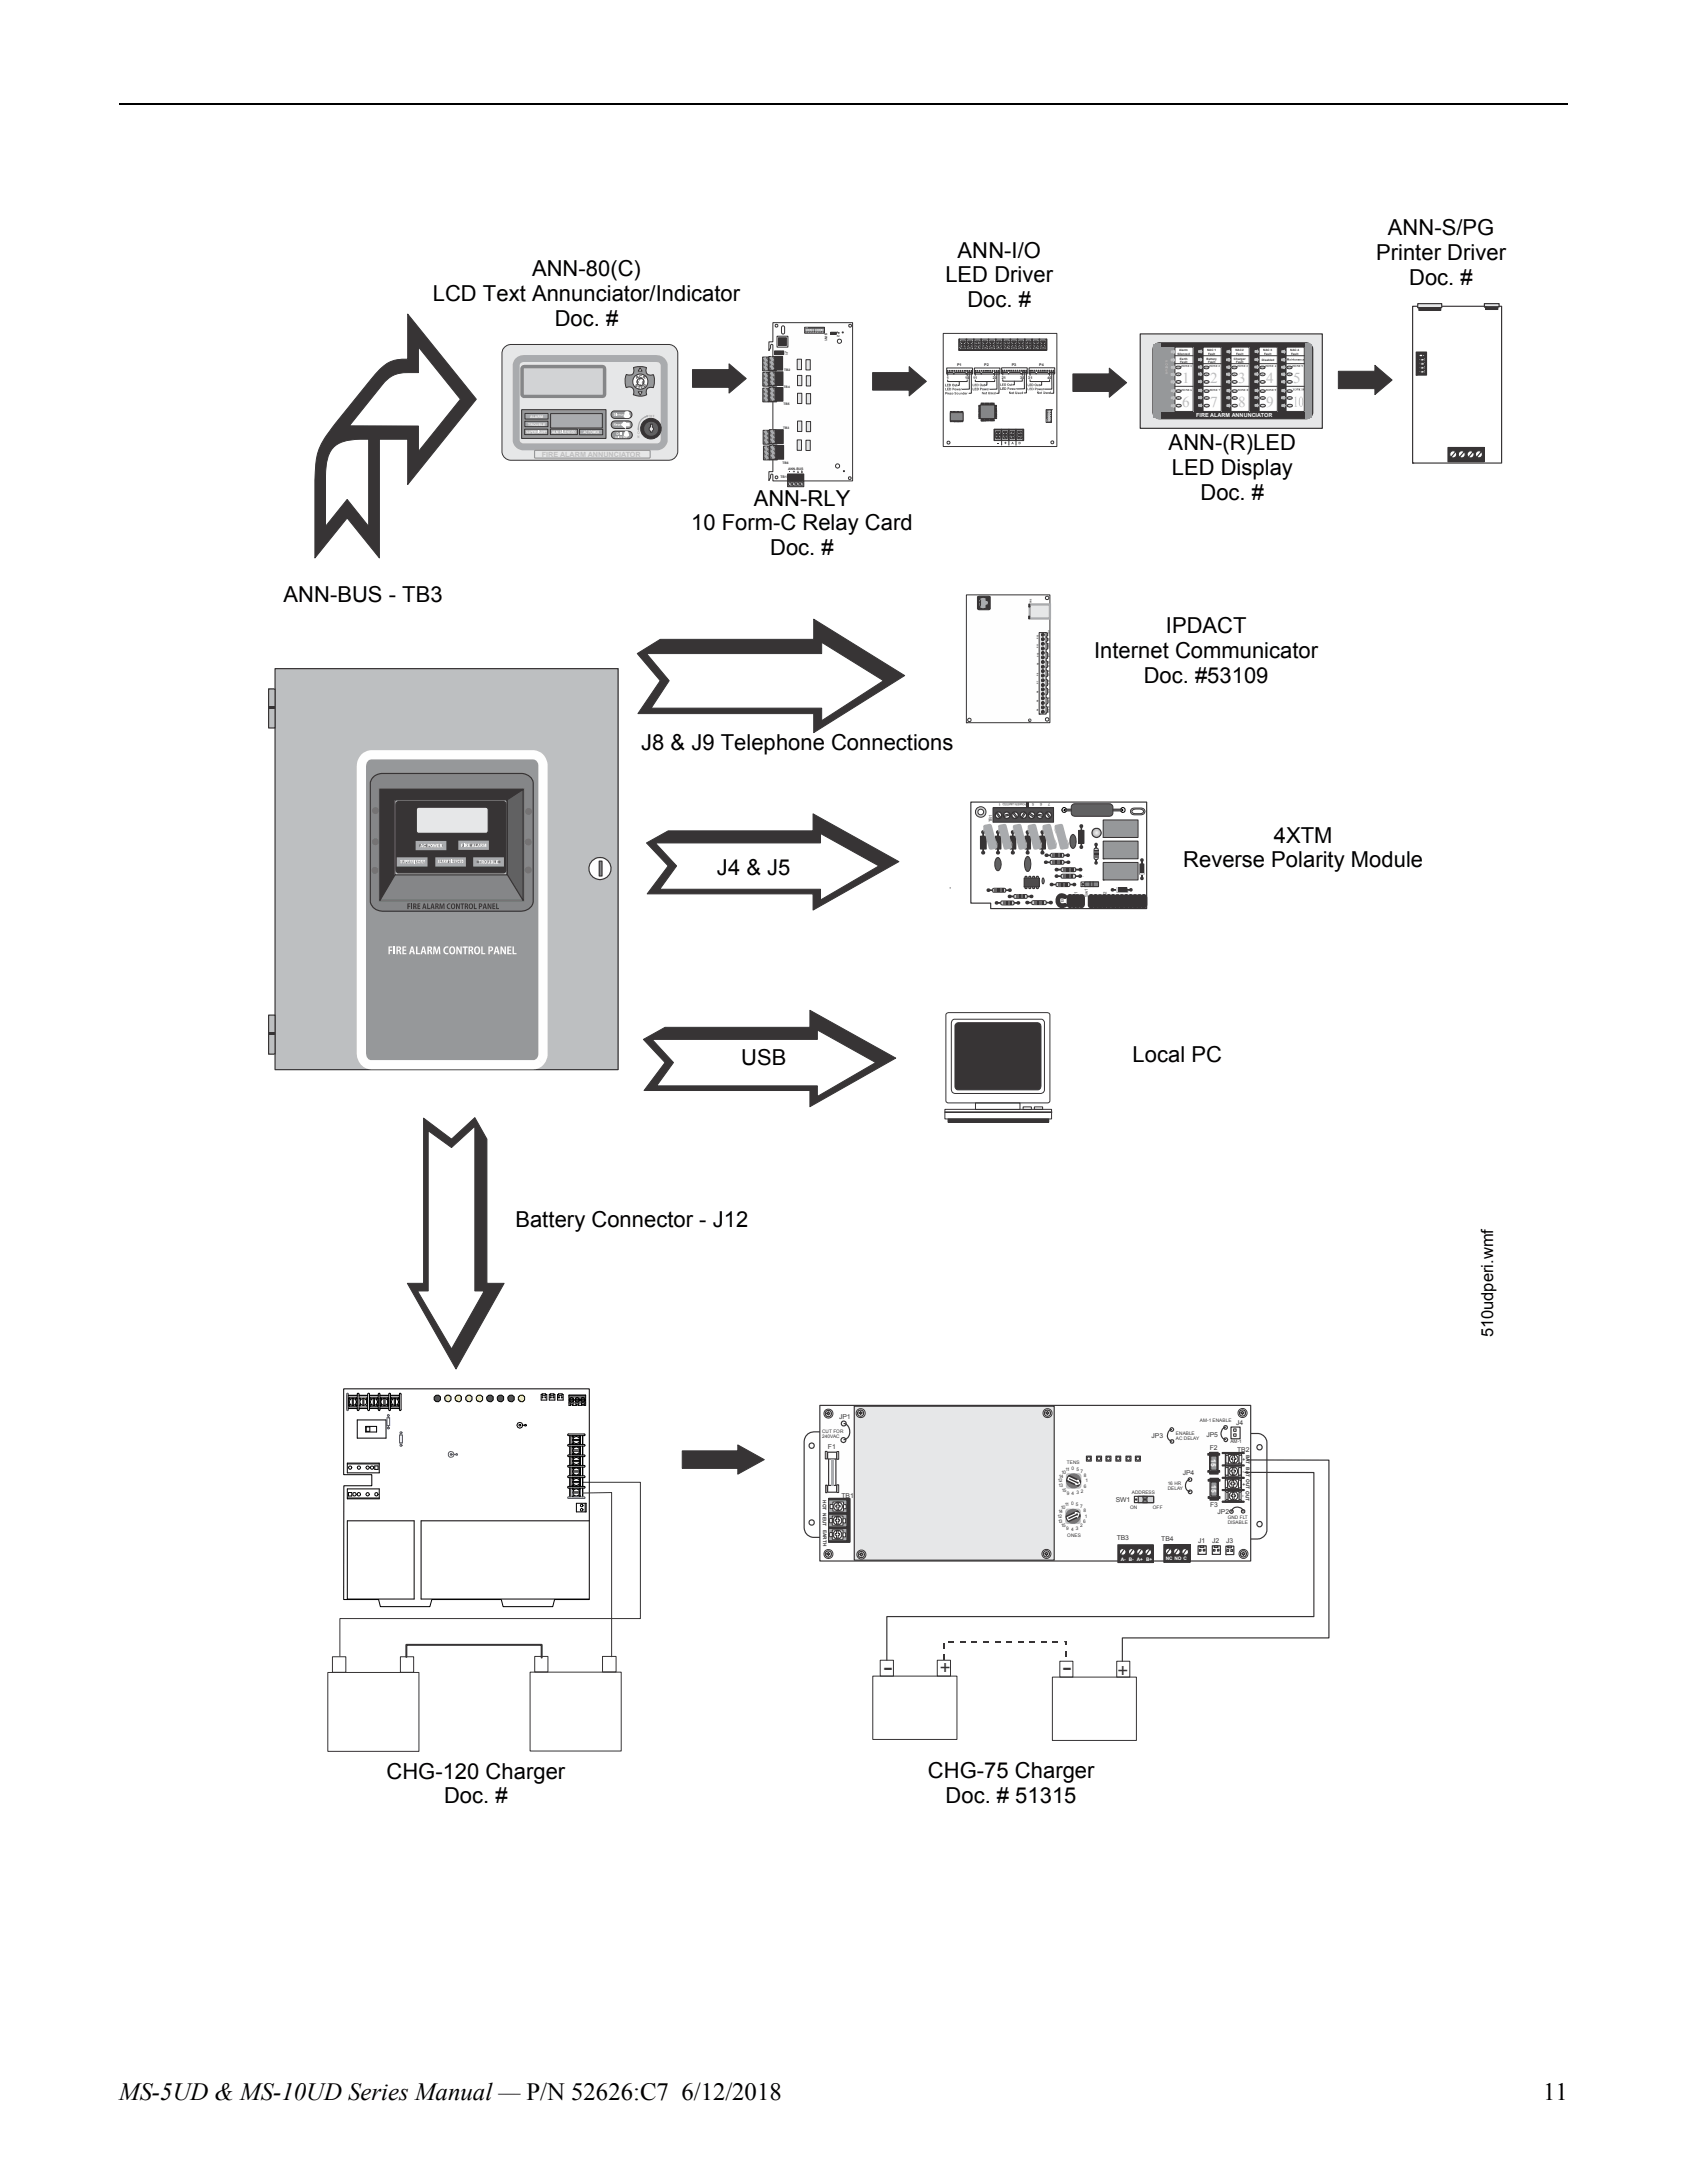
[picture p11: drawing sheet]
<svg xmlns="http://www.w3.org/2000/svg" width="216mm" height="279mm" viewBox="0 0 216 279" stroke-linecap="round" stroke-linejoin="round" font-family="sans-serif">
<defs><g id="words">
<g font-size="3.5" fill="#373435">
<text x="113.1" y="214.5">-</text>
<text x="136" y="214.5">-</text>
</g>
<g font-size="3.2">
<text x="15.2" y="268.8">MS-5UD &amp; MS-10UD Series Manual — P/N 52626:C7 6/12/2018</text>
<text x="197.5" y="268.8">11</text>
</g>
<g font-size="2.8">
<text x="68.1" y="35.4">ANN-80(C)</text>
<text x="122.6" y="33">ANN-I/O</text>
<text x="176.1" y="33.3">Printer Driver</text>
<text x="177.6" y="30.1">ANN-S/PG</text>
<text x="55.4" y="38.5">LCD Text Annunciator/Indicator</text>
<text x="71" y="41.7">Doc. #</text>
<text x="121" y="36.2">LED Driver</text>
<text x="123.8" y="39.3">Doc. #</text>
<text x="180.3" y="36.5">Doc. #</text>
<text x="149.6" y="57.6">ANN-(R)LED</text>
<text x="96.5" y="64.7">ANN-RLY</text>
<text x="150" y="60.8">LED Display</text>
<text x="153.6" y="63.9">Doc. #</text>
<text x="88.5" y="67.9">10 Form-C Relay Card</text>
<text x="98.6" y="71.1">Doc. #</text>
<text x="36.3" y="77">ANN-BUS - TB3</text>
<text x="149.2" y="81.1">IPDACT</text>
<text x="140" y="84.2">Internet Communicator</text>
<text x="146.4" y="87.4">Doc. #53109</text>
<text x="82" y="96">J8 &amp; J9 Telephone Connections</text>
<text x="163" y="107.8">4XTM</text>
<text x="91.8" y="111.9">J4 &amp; J5</text>
<text x="151.4" y="111">Reverse Polarity Module</text>
<text x="94.9" y="136.3">USB</text>
<text x="144.9" y="135.9">Local PC</text>
<text x="66" y="157">Battery Connector - J12</text>
<text x="49.5" y="227.6">CHG-120 Charger</text>
<text x="118.7" y="227.6">CHG-75 Charger</text>
<text x="56.8" y="230.8">Doc. #</text>
<text x="121" y="230.8">Doc. # 51315</text>
</g>
<g font-size="2.4" fill="#373435">
<text x="120.3" y="214.3">+</text>
<text x="143" y="214.6">+</text>
</g>
<text font-size="2.1" x="191.1" y="171.2" transform="rotate(-90 191.1 171.2)">510udperi.wmf</text>
<g font-size="1.9" fill="#bdbfc1">
<text x="151.3" y="49">1</text>
<text x="151.3" y="52.1">6</text>
<text x="154.9" y="49">2</text>
<text x="154.9" y="52.1">7</text>
<text x="158.5" y="49">3</text>
<text x="158.5" y="52.1">8</text>
<text x="162" y="49">4</text>
<text x="162.1" y="52.1">9</text>
<text x="165.5" y="49">5</text>
</g>
<text font-size=".9" fill="#bdbfc1" x="69.4" y="58.5">FIRE ALARM ANNUNCIATOR</text>
<g font-size=".9" fill="#373435">
<text x="106" y="185.5">F1</text>
<text x="107.4" y="181.6">JP1</text>
<text x="147.4" y="184.1">JP3</text>
<text x="154.4" y="183.9">JP5</text>
<text x="154.8" y="185.6">F2</text>
<text x="158.2" y="182.4">J4</text>
<text x="158.3" y="185.8">TB2</text>
<text x="107.7" y="191.7">TB1</text>
<text x="151.4" y="188.8">JP4</text>
<text x="142.8" y="192.3">SW1</text>
<text x="142.9" y="197.1">TB3</text>
<text x="148.6" y="197.2">TB4</text>
<text x="153.3" y="197.5">J1</text>
<text x="154.9" y="192.8">F3</text>
<text x="155.2" y="197.5">J2</text>
<text x="155.8" y="193.7">JP2</text>
<text x="156.9" y="197.5">J3</text>
</g>
<g font-size=".9" fill="#fefefe">
<text x="155" y="186.8" transform="rotate(90 155 186.8)">15</text>
<text x="155.1" y="190.1" transform="rotate(90 155.1 190.1)">15</text>
</g>
<text font-size=".7" fill="#fefefe" x="153.1" y="53.4">FIRE ALARM ANNUNCIATOR</text>
<g font-size=".6" fill="#373435">
<text x="81.2" y="49.5" transform="rotate(38 81.2 49.5)">S</text>
<text x="81.4" y="48.5" transform="rotate(-21 81.4 48.5)">A</text>
<text x="81.6" y="49.7" transform="rotate(15 81.6 49.7)">T</text>
<text x="81.8" y="48.4" transform="rotate(1 81.8 48.4)">C</text>
<text x="82.1" y="49.8" transform="rotate(-20 82.1 49.8)">E</text>
<text x="82.2" y="48.4" transform="rotate(21 82.2 48.4)">K</text>
<text x="82.5" y="49.6" transform="rotate(-45 82.5 49.6)">P</text>
<text x="105.2" y="183.3">CUT FOR</text>
<text x="105.2" y="184">240VAC</text>
<text x="150.5" y="183.6">ENABLE</text>
<text x="150.5" y="184.3">AC DELAY</text>
<text x="153.5" y="181.9">AM-1 ENABLE</text>
<text x="157.5" y="184.7">AM-1</text>
<text x="135.4" y="189.7">12</text>
<text x="135.5" y="190.4">13</text>
<text x="135.5" y="189.2">14</text>
<text x="135.9" y="188.6">10</text>
<text x="135.9" y="190.9">15</text>
<text x="136.4" y="188.3">11</text>
<text x="136.5" y="191.3">9</text>
<text x="136.5" y="187.3">TENS</text>
<text x="137.1" y="188.1">0</text>
<text x="137.1" y="191.4">4</text>
<text x="137.8" y="191.3">3</text>
<text x="137.8" y="188.2">5</text>
<text x="138.3" y="188.5">7</text>
<text x="138.3" y="191.1">2</text>
<text x="138.7" y="190.5">6</text>
<text x="138.7" y="189">8</text>
<text x="138.9" y="189.7">1</text>
<text x="144.8" y="191.2">ADDRESS</text>
<text x="149.4" y="190.1">16 HR</text>
<text x="149.4" y="190.8">DELAY</text>
<text x="158.9" y="191.4" transform="rotate(90 158.9 191.4)">-</text>
<text x="159" y="186.7" transform="rotate(90 159 186.7)">+</text>
<text x="159" y="189.8" transform="rotate(90 159 189.8)">+</text>
<text x="159" y="188.3" transform="rotate(90 159 188.3)">-</text>
<text x="159.5" y="186.2" transform="rotate(90 159.5 186.2)">BAT</text>
<text x="159.5" y="187.8" transform="rotate(90 159.5 187.8)">BAT OUT OUT</text>
<text x="105.3" y="192" transform="rotate(90 105.3 192)">HOT NEUT</text>
<text x="105.3" y="195.8" transform="rotate(90 105.3 195.8)">EARTH</text>
<text x="135.3" y="194.3">12</text>
<text x="135.4" y="194.9">13</text>
<text x="135.4" y="193.7">14</text>
<text x="135.8" y="193.2">10</text>
<text x="135.8" y="195.5">15</text>
<text x="136.3" y="192.8">11</text>
<text x="136.5" y="195.9">9</text>
<text x="136.6" y="196.7">ONES</text>
<text x="137.1" y="192.6">0</text>
<text x="137.1" y="195.9">4</text>
<text x="137.7" y="192.8">5</text>
<text x="137.7" y="195.8">3</text>
<text x="138.2" y="193">7</text>
<text x="138.2" y="195.5">2</text>
<text x="138.6" y="195">6</text>
<text x="138.7" y="193.5">8</text>
<text x="138.9" y="194.2">1</text>
<text x="144.6" y="193.1">ON</text>
<text x="147.6" y="193.1">OFF</text>
<text x="157.1" y="194.4">GND FLT</text>
<text x="157.1" y="195.1">DISABLE</text>
</g>
<g font-size=".6" fill="#fefefe">
<text x="143.4" y="199.7">A- B- A+ B+</text>
<text x="149.2" y="199.7">NC NO C</text>
</g>
<g font-size=".5" fill="#373435">
<text x="122.5" y="46.8">P1</text>
<text x="126" y="46.8">P2</text>
<text x="129.5" y="46.9">P3</text>
<text x="133" y="46.9">P4</text>
<text x="121.2" y="48.5">1</text>
<text x="123.5" y="48.5">10</text>
<text x="124.6" y="48.5">11</text>
<text x="127" y="48.5">20</text>
<text x="128.2" y="48.5">21</text>
<text x="130.6" y="48.5">30</text>
<text x="131.6" y="48.5">31</text>
<text x="134" y="48.5">40</text>
<text x="127" y="105.2" transform="rotate(-90 127 105.2)">TB1</text>
<text x="128.1" y="102.8" transform="rotate(-180 128.1 102.8)">1</text>
<text x="132.4" y="102.8" transform="rotate(-180 132.4 102.8)">5</text>
<text x="133.4" y="102.8" transform="rotate(-180 133.4 102.8)">6</text>
<text x="134.4" y="102.8" transform="rotate(-180 134.4 102.8)">7</text>
<text x="136.2" y="115.8" transform="rotate(-90 136.2 115.8)">TBL</text>
<text x="137.9" y="114.7" transform="rotate(-90 137.9 114.7)">J1</text>
<text x="139.2" y="114.7" transform="rotate(-90 139.2 114.7)">Sw1</text>
<text x="141.6" y="114.7" transform="rotate(-90 141.6 114.7)">J2</text>
</g>
<g font-size=".5" fill="#fefefe">
<text x="67.8" y="53.5">ALARM</text>
<text x="67.6" y="54.5">TROUBLE</text>
</g>
<g font-size=".4" fill="#373435">
<text x="100.4" y="47.5">TB2</text>
<text x="100.5" y="44.9" transform="rotate(90 100.5 44.9)">J1</text>
<text x="105.6" y="42.7" transform="rotate(90 105.6 42.7)">SW1</text>
<text x="107.1" y="42.3" transform="rotate(90 107.1 42.3)">JP2</text>
<text x="150.7" y="45.4">Silenced</text>
<text x="150.9" y="45">Alarm</text>
<text x="151" y="46">Earth</text>
<text x="151" y="46.5">Fault</text>
<text x="151.2" y="47">ZONE 1</text>
<text x="154.4" y="46">Battery</text>
<text x="154.5" y="45">NAC 1</text>
<text x="154.6" y="45.4">Fault</text>
<text x="154.6" y="46.5">Fault</text>
<text x="154.7" y="47">ZONE 2</text>
<text x="157.9" y="46">Charger</text>
<text x="158.1" y="45">NAC2</text>
<text x="158.2" y="45.4">Fault</text>
<text x="158.2" y="46.5">Fault</text>
<text x="158.3" y="47">ZONE 3</text>
<text x="161.5" y="46.2">Disabled</text>
<text x="161.6" y="45">NAC 3</text>
<text x="161.8" y="45.4">Fault</text>
<text x="161.9" y="47">ZONE 4</text>
<text x="165.1" y="45">NAC 4</text>
<text x="165.2" y="45.4">Fault</text>
<text x="165.4" y="47">ZONE 5</text>
<text x="100.3" y="51.8">TB5</text>
<text x="100.3" y="49.6">TB4</text>
<text x="151.2" y="50">ZONE 6</text>
<text x="154.8" y="50">ZONE 7</text>
<text x="158.4" y="50">ZONE 8</text>
<text x="161.9" y="50">ZONE 9</text>
<text x="100.1" y="59.3">TB6</text>
<text x="100.2" y="55">TB3</text>
<text x="99.9" y="61.2">TB1</text>
<text x="100.9" y="60.1">ANN-BUS</text>
<text x="131.4" y="102.8" transform="rotate(-180 131.4 102.8)">POWER LIMITED</text>
</g>
<g font-size=".3" fill="#373435">
<text x="150.6" y="47.1">ALM</text>
<text x="154.1" y="47.1">ALM</text>
<text x="157.7" y="47.1">ALM</text>
<text x="161.3" y="47.1">ALM</text>
<text x="164.8" y="47.1">ALM</text>
<text x="150.6" y="48">TBL</text>
<text x="150.6" y="49">SUP</text>
<text x="150.6" y="50.2">ALM</text>
<text x="150.6" y="51">TBL</text>
<text x="150.6" y="52">SUP</text>
<text x="154.2" y="48">TBL</text>
<text x="154.2" y="49">SUP</text>
<text x="154.2" y="50.2">ALM</text>
<text x="154.2" y="51">TBL</text>
<text x="154.2" y="52">SUP</text>
<text x="157.7" y="48">TBL</text>
<text x="157.8" y="49">SUP</text>
<text x="157.8" y="50.2">ALM</text>
<text x="157.8" y="51">TBL</text>
<text x="157.8" y="52">SUP</text>
<text x="161.3" y="48">TBL</text>
<text x="161.4" y="49">SUP</text>
<text x="161.4" y="50.2">ALM</text>
<text x="161.4" y="51">TBL</text>
<text x="161.4" y="52">SUP</text>
<text x="164.8" y="48">TBL</text>
<text x="164.8" y="49">SUP</text>
<text x="164.8" y="50.2">ALM</text>
<text x="164.8" y="51">TBL</text>
<text x="164.8" y="52">SUP</text>
<text x="132" y="77.2" transform="rotate(-90 132 77.2)">CN2</text>
<text x="132.9" y="82.9" transform="rotate(-90 132.9 82.9)">P11</text>
<text x="132.9" y="81.8" transform="rotate(-90 132.9 81.8)">P12</text>
<text x="132.9" y="89.9" transform="rotate(-90 132.9 89.9)">P5</text>
<text x="132.9" y="88.7" transform="rotate(-90 132.9 88.7)">P6</text>
<text x="132.9" y="87.5" transform="rotate(-90 132.9 87.5)">P7</text>
<text x="132.9" y="86.5" transform="rotate(-90 132.9 86.5)">P8</text>
<text x="132.9" y="85.1" transform="rotate(-90 132.9 85.1)">P9</text>
<text x="132.9" y="84.1" transform="rotate(-90 132.9 84.1)">P10</text>
<text x="132.9" y="91" transform="rotate(-90 132.9 91)">P4</text>
</g>
<g font-size=".2" fill="#fefefe">
<text x="103.1" y="42.6">1</text>
<text x="103.4" y="42.6">2</text>
<text x="103.7" y="42.6">3</text>
<text x="104" y="42.6">4</text>
<text x="104.3" y="42.6">5</text>
<text x="104.6" y="42.6">6</text>
<text x="104.9" y="42.6">7</text>
<text x="105.2" y="42.6">8</text>
<text x="134.5" y="53.9" transform="rotate(-90 134.5 53.9)">1</text>
<text x="134.5" y="53.6" transform="rotate(-90 134.5 53.6)">2</text>
<text x="134.5" y="53.3" transform="rotate(-90 134.5 53.3)">3</text>
<text x="134.5" y="53" transform="rotate(-90 134.5 53)">4</text>
<text x="134.5" y="52.7" transform="rotate(-90 134.5 52.7)">5</text>
</g>
</g></defs>
<path d="M15.3 13.3h185.4" fill="none" stroke="#000" stroke-width=".17"/>
<path d="M34.3 38.8h158v185.4h-158z" fill="#fff"/>
<path d="M74.5 189.7h7.5v17.5h-38.5v4.8M42 214.1h11.6v10.1h-11.6zM42.5 212h1.8v2h-1.8zM51.2 212h1.7v2h-1.7zM67.8 214h11.7v10.1h-11.7zM68.4 212h1.7v2h-1.7zM77.1 212h1.7v2h-1.7z" fill="none" stroke="#373435" stroke-width=".13"/>
<path d="M52 212.1v-1.6h17.3v1.7" fill="none" stroke="#373435" stroke-width=".25"/>
<g fill="none" stroke="#000" stroke-width=".13">
<path d="M44 177.8h31.4v26.9h-4.4l-.3 .9h-6.3l-.2-.9h-8.9l-.3 .9h-6.3l-.2-.9h-4.5v-14.5h3.6v-1.5h-3.6zM46 178.6h1.1M44.4 191.7h4.1M44.4 187.4h4.1M44.6 191h.4v.5h-.4zM44.7 187.7h.3v.3l-.2 .1-.1-.1zM45.3 191l.2 .1v.3l-.2 .1-.1-.2v-.1zM45.8 187.7h.3v.3l-.2 .1-.1-.1zM45.9 191l.2 .1v.3l-.2 .1-.2-.2zM46 180.3h1.1M46 180.2h1.1M48.5 190.6h-4v1.2h4"/>
<path d="M48.5 187.3h-4v1.2h4M53 194.6h-8.6l.1 10.1h8.5"/>
<circle cx="46.5" cy="179.4" r=".47"/>
</g>
<path d="M44.4 178.4l.1-.1 .1 .1v2l-.1 .2-.1-.2z" fill-rule="evenodd" fill="#ff01cd"/>
<g fill="none" stroke="#3e4095" stroke-width=".13">
<path d="M44.4 178.4l.1-.1 .1 .1v2l-.1 .2-.1-.2zM57.4 185.9l.2-.1 .4 .1 .1 .3-.1 .2-.4 .1-.2-.1v-.2zM58.1 186.2h.2M72.7 191.6h2.1l.1 .1-.1 .1h-2.1zM73.4 191.3l-.2 .2h1.1v-1h-1.1v1"/>
<circle cx="57.7" cy="186.2" r=".12"/>
<circle cx="58.4" cy="186.2" r=".12"/>
</g>
<g fill="none" stroke="#000" stroke-width=".13">
<path d="M44.6 178.6h1.1M44.6 179.9l.1 .1M44.6 179v.9M44.6 179l.2 .1M44.7 178.9h.9M44.7 180h.9M44.7 178.9l-.1 .1M44.7 178.9l.2 .2M44.8 179.7l-.2 .2M44.9 179.8l-.2 .2M45.1 179v.9M45.2 179v.9"/>
<path d="M45.4 179.8l.2 .2M45.5 179.7l.2 .2-.1 .1M45.6 178.9l.1 .1M45.6 178.9l-.2 .2M45.7 179l-.2 .1M45.7 179v.9M45.7 178.4l.1-.1 .2 .1v2l-.2 .2-.1-.2zM46 179l.1 .1M46 178.9l.2 .2M46.1 179.7l-.1 .2M46.2 179.8l-.2 .2M46.4 179v.9"/>
<path d="M46.6 179v.9M46.8 179.8l.2 .2M47 178.9l-.2 .2M47 179l-.1 .1M47.1 178.4l.1-.1 .1 .1v2l-.1 .2-.1-.2zM47.3 178.6h1.1M47.3 179l.2 .1M47.3 179.9l.1 .1M47.3 179v.9M47.4 178.9l.2 .2M47.4 180h.9M47.5 179.7l-.2 .2"/>
<path d="M47.6 179.8l-.2 .2M47.8 179v.9M47.9 179v.9M48.1 179.8l.2 .2M48.2 179.7l.2 .2M48.3 178.9l-.2 .2M48.3 178.9l.1 .1M48.3 178.9l-1 .1M48.4 179.9l-.1 .1M48.4 179v.9M48.4 179l-.2 .1M48.5 178.4v-.1l.1 .1v2l-.1 .2-.1-.2z"/>
<path d="M48.6 178.6h1.2M48.7 179l.1 .1M48.7 179.9v.1M48.7 179v.9M48.7 178.9l.2 .2M48.7 178.9h1M48.7 180h1M48.7 178.9v.1M48.8 179.7l-.1 .2M48.9 179.8l-.2 .2M49.1 179v.9M49.3 179v.9"/>
<path d="M49.5 179.8l.2 .2M49.6 179.7l.1 .2v.1M49.7 178.9l-.2 .2M49.7 178.9v.1l-.1 .1M49.8 178.4l.1-.1 .1 .1v2l-.1 .2-.1-.2zM50 178.6h1.1M50 179.9l.1 .1M50 179v.9M50 179l.2 .1M50.1 178.9h.9M50.1 180h.9M50.1 178.9l-.1 .1"/>
<path d="M50.1 178.9l.1 .2M50.2 179.7l-.2 .2M50.2 179.8l-.1 .2M50.5 179v.9M50.6 179v.9M50.8 179.8l.2 .2M50.9 179.7l.2 .2-.1 .1M51 178.9l.1 .1M51 178.9l-.2 .2M51.1 179v.9M51.1 179l-.2 .1M51.1 178.4l.1-.1 .1 .1v2l-.1 .2-.1-.2z"/>
<path d="M44.6 180.3h1.1M44.6 180.2h1.1M45.7 181.7h3.7v2.4h-3.7zM46.8 182.6h1.4v.7h-1.4zM46.9 182.6h.4v.6h-.4zM46.9 187.7h.3v.3l-.1 .1-.2-.1-.1-.2zM46.9 191.1h.3v.3h-.3l-.1-.1zM47.3 180.3h1.1M47.3 180.2h1.1M47.5 187.7h.3v.3l-.2 .1-.1-.1zM48 187.6h.4v.5h-.4zM48 191.1h.3v.3h-.3z"/>
<path d="M48.5 187.3v1.2M48.5 190.6v1.2M48.6 180.3h1.2M48.6 180.2h1.2M50 180.3h1.1M50 180.2h1.1M53 194.6v10.1M72.9 190.5v1.1M73 190.5v1.1M73.3 190.9h.9M73.3 191.1h.9M73.5 191.4l-.2 .2"/>
<path d="M73.8 192.4h1.2v1.1h-1.2zM74.1 191.4l.1 .2M74.1 191.3l.2 .2M74.3 192.6h.3v.2h-.3zM74.3 193.1h.3v.3h-.3zM74.5 190.5v1.1M74.6 190.5v1.1M74.9 192.4v1.1M75.4 194.6h-21.5v10.1h21.5"/>
<circle cx="45.1" cy="179.4" r=".47"/>
<circle cx="47.9" cy="179.4" r=".47"/>
<circle cx="49.2" cy="179.4" r=".47"/>
<circle cx="50.5" cy="179.4" r=".47"/>
<circle cx="73.8" cy="191" r=".47"/>
</g>
<path d="M46 178.9h1v1h-1z" fill="none" stroke="#ed3237" stroke-width=".13"/>
<path d="M55.6 178.8l.2-.2h.3l.3 .2v.4l-.3 .2h-.3l-.2-.2z" fill-rule="evenodd" fill="#00a859"/>
<path d="M55.6 178.8l.2-.2h.3l.3 .2v.4l-.3 .2h-.3l-.2-.2z" fill="none" stroke="#000" stroke-width=".13"/>
<path d="M57 178.7l.1-.1h.4l.2 .2v.4l-.2 .2-.5-.1-.1-.5z" fill-rule="evenodd" fill="#fff212"/>
<path d="M57 178.7l.1-.1h.4l.2 .2v.4l-.2 .2-.5-.1-.1-.5z" fill="none" stroke="#000" stroke-width=".13"/>
<path d="M58.3 178.8l.2-.2a.42 .42 0 0 1 .6 .2v.4l-.2 .1a.44 .44 0 0 1-.6-.2z" fill-rule="evenodd" fill="#fff212"/>
<path d="M58.3 178.8l.2-.2a.42 .42 0 0 1 .6 .2v.4l-.2 .1a.44 .44 0 0 1-.6-.2z" fill="none" stroke="#000" stroke-width=".13"/>
<path d="M59.6 178.8l.2-.2a.42 .42 0 0 1 .6 .2v.4l-.2 .2a.47 .47 0 0 1-.6-.2z" fill-rule="evenodd" fill="#fff212"/>
<path d="M59.6 178.8l.2-.2a.42 .42 0 0 1 .6 .2v.4l-.2 .2a.47 .47 0 0 1-.6-.2z" fill="none" stroke="#000" stroke-width=".13"/>
<path d="M61.1 178.7l.1-.1h.3l.3 .2v.4l-.3 .2-.4-.1-.1-.5z" fill-rule="evenodd" fill="#fff212"/>
<path d="M61.1 178.7l.1-.1h.3l.3 .2v.4l-.3 .2-.4-.1-.1-.5z" fill="none" stroke="#000" stroke-width=".13"/>
<path d="M62.3 178.8l.2-.2h.4l.2 .2v.4l-.1 .1a.44 .44 0 0 1-.7-.2z" fill-rule="evenodd" fill="#00a859"/>
<path d="M62.3 178.8l.2-.2h.4l.2 .2v.4l-.1 .1a.44 .44 0 0 1-.7-.2z" fill="none" stroke="#000" stroke-width=".13"/>
<path d="M63.8 178.7l.1-.1h.3l.3 .2v.4l-.3 .2-.5-.1-.1-.5z" fill-rule="evenodd" fill="#00a859"/>
<path d="M63.8 178.7l.1-.1h.3l.3 .2v.4l-.3 .2-.5-.1-.1-.5z" fill="none" stroke="#000" stroke-width=".13"/>
<path d="M65.1 178.7l.1-.1h.4l.2 .2v.4l-.2 .2-.5-.1-.1-.5z" fill-rule="evenodd" fill="#00a859"/>
<path d="M65.1 178.7l.1-.1h.4l.2 .2v.4l-.2 .2-.5-.1-.1-.5z" fill="none" stroke="#000" stroke-width=".13"/>
<path d="M66.3 178.8l.3-.2h.3l.2 .2v.4l-.2 .2h-.3l-.3-.2z" fill-rule="evenodd" fill="#fff212"/>
<g fill="none" stroke="#000" stroke-width=".13">
<path d="M66.3 178.8l.3-.2h.3l.2 .2v.4l-.2 .2h-.3l-.3-.2zM69.4 178.8h.1v.1h-.1zM69.4 178.4h.4v.2h-.4zM69.7 178.8h.1v.1h-.1zM69.8 178.5h.2v.7h-.7v-.7h.1M70.4 178.8h.1v.1h-.1zM70.4 178.4h.5v.1l-.4 .1zM70.8 178.8h.1v.1h-.1zM70.9 178.5h.1v.7h-.7v-.7h.1M71.5 178.5h-.1v.7h.7v-.7h-.2M71.5 178.8h.1v.1h-.1zM71.5 178.4h.4v.1l-.4 .1z"/>
<path d="M71.8 178.8h.1v.1h-.1zM72.8 178.6h2.2v1.3h-.3l-.1-.2-.1 .2h-.5l-.1-.2-.1 .2h-.5l-.1-.2-.2 .2h-.2zM72.8 178.8h2.2M72.8 178.6h2.2M72.8 179.6h.2v.3M72.9 179.1h.5M72.9 179.2h.5M73.1 178.9l.2 .1v.3l-.2 .1-.2-.1v-.2zM73.3 179.9v-.3h.4v.3M73.6 179.1h.5M73.6 179.2h.5M73.8 178.9l.3 .1v.2v.1l-.3 .1-.1-.1v-.2z"/>
<path d="M74.1 179.9v-.3h.3v.3M74.4 179l.1-.1h.3l.1 .3-.1 .2-.3 .1-.1-.1zM74.4 179.1h.5M74.4 179.2h.5M74.4 179l.2-.1 .2 .1 .1 .2-.1 .1-.2 .1-.2-.1zM75 179.6h-.2v.3M66.3 182.1h.2h.3l.1 .3-.1 .3-.3 .1-.2-.1-.2-.3zM66.9 182.4h.2M67.2 182.3h.1v.2h-.1zM72.7 184.9h2.1l.1 .1-.1 .1h-2.1zM72.7 186.2h2.1l.1 .1-.1 .1h-2.1zM72.7 187.6h2.1l.1 .1-.1 .1h-2.1v-.1z"/>
<path d="M72.7 188.9h2.1l.1 .1-.1 .1h-2.1zM72.7 190.3l2.1-.1 .1 .2-.1 .1h-2.1v-.1zM72.7 183.6l2.1-.1 .1 .1-.1 .1h-2.1zM72.9 189.1v1.1M72.9 187.8v1.1M72.9 186.4v1.2M72.9 185.1v1.1M72.9 183.7v1.2M73 189.1v1.1M73 187.8v1.1M73 186.4v1.2M73 185.1v1.1"/>
<path d="M73 183.7v1.2M73.2 190.1l.1 .1M73.2 184.8h.1M73.2 183.9v.9M73.2 189.2v.9M73.2 183.9l.2 .1M73.2 188.8l.1 .1M73.2 187.9v.9M73.2 189.2l.2 .2M73.2 187.5h.1M73.2 186.5v1M73.2 187.9l.2 .1"/>
<path d="M73.2 185.2l.2 .2M73.2 186.5l.2 .2M73.2 190.5l.2 .2M73.2 185.2v.9M73.3 189.1l-.1 .1M73.3 184.8h.9M73.3 187.8l-.1 .1M73.3 189.1h.9M73.3 190.2h.9M73.3 189.1l.2 .2M73.3 186.5h-.1M73.3 185.1l-.1 .1"/>
<path d="M73.3 187.8h.9M73.3 188.9h.9M73.3 187.8l.2 .2M73.3 185.1h.9M73.3 185.1l.2 .2M73.3 186.5h.9M73.3 187.5h.9M73.3 186.5l.2 .1M73.3 186.2h.9M73.3 183.8h.9M73.3 190.5l.2 .1M73.3 183.8l-.1 .1"/>
<path d="M73.3 183.8l.2 .1M73.3 189.6h.9M73.3 189.8h.9M73.3 188.3h.9M73.3 188.4h.9M73.3 184.2h.9M73.3 184.4h.9M73.3 185.6h.9M73.3 186.9h.9M73.3 187.1h.9M73.3 185.7h.9M73.4 190l-.2 .1"/>
<path d="M73.4 188.6l-.2 .2M73.4 184.6l-.2 .2M73.4 187.3l-.2 .2M73.4 185.9l-.2 .2 .1 .1M73.5 190l-.2 .2M73.5 188.7l-.2 .2M73.5 184.7l-.2 .1M73.5 187.4l-.2 .1M73.5 186l-.2 .2M74.1 190l.1 .2M74.1 188.7l.1 .2M74.1 187.4l.1 .1"/>
<path d="M74.1 184.7l.1 .1M74.1 186l.1 .2M74.1 190l.2 .1M74.1 188.6l.2 .2M74.1 187.3l.2 .2M74.1 184.6l.2 .2M74.1 185.9l.2 .2M74.2 189.1l.1 .1M74.2 189.1l-.1 .2M74.2 187.8l.1 .1M74.2 187.8l-.1 .2M74.2 186.5h.1"/>
<path d="M74.2 186.5l-.1 .1M74.2 185.1l.1 .1M74.2 185.1l-.1 .2M74.2 190.5l-.1 .1M74.2 183.8l-.1 .1M74.2 183.8l.1 .1M74.3 189.2v.9M74.3 189.2l-.2 .2M74.3 190.1l-.1 .1M74.3 183.9v.9M74.3 187.9v.9M74.3 187.9l-.2 .1"/>
<path d="M74.3 183.9l-.2 .1M74.3 188.8l-.1 .1M74.3 184.8h-.1M74.3 186.5v1M74.3 186.5l-.2 .2M74.3 187.5h-.1M74.3 185.2l-.2 .2M74.3 186.1l-.1 .1M74.3 190.5l-.2 .2M74.3 185.2v.9M74.5 185.1v1.1M74.5 186.4v1.2"/>
<path d="M74.5 187.8v1.1M74.5 189.1v1.1M74.5 183.7v1.2M74.6 185.1v1.1M74.6 186.4v1.2M74.6 187.8v1.1M74.6 189.1v1.1M74.6 183.7v1.2"/>
<circle cx="73.1" cy="179.2" r=".32"/>
<circle cx="73.9" cy="179.2" r=".32"/>
<circle cx="66.5" cy="182.4" r=".12"/>
<circle cx="73.8" cy="189.7" r=".47"/>
<circle cx="73.8" cy="187" r=".47"/>
<circle cx="73.8" cy="185.7" r=".47"/>
<circle cx="73.8" cy="184.3" r=".47"/>
<circle cx="73.8" cy="188.3" r=".47"/>
</g>
<g fill="none" stroke="#3e4095" stroke-width=".13">
<path d="M49.5 181.5h.4v1h-.4zM49.7 181.3v.2M49.7 182.5v.1M51.1 183.7h.4v1h-.4zM51.2 183.3h.2v.2h-.2zM51.2 184.9h.2v.2h-.2zM51.3 183.5v.2M51.3 184.7v.1"/>
<circle cx="49.7" cy="181.2" r=".12"/>
<circle cx="49.7" cy="182.8" r=".12"/>
</g>
<path d="M74.5 191.1l3.8-.1v21" fill="none" stroke="#373435" stroke-width=".13"/>
<path d="M87.3 185.7h7.1v-.8l3.4 1.9-3.4 1.9v-.8h-7.1z" fill-rule="evenodd" fill="#373435"/>
<path d="M87.3 185.7h7.1v-.8l3.4 1.9-3.4 1.9v-.8h-7.1z" fill="none" stroke="#373435" stroke-width=".13"/>
<path d="M54.2 143.1v21.2h-2.1l6.3 10.9 6.1-10.9h-2.2v-18.5l-1.5-2.8-3 2.8zM54.8 144.7l3 2.2 3-2.8v21.1h1.2l-4.2 7.5-4.4-7.5h1.4z" fill-rule="evenodd" fill="#373435"/>
<path d="M54.2 143.1l3.6 2.7 3-2.8 1.5 2.8v18.5h2.2l-6.1 10.9-6.3-10.9h2.1zM54.8 144.7l3 2.2 3-2.8v21.1h1.2l-4.2 7.5-4.4-7.5h1.4zM111.7 214.5h10.8v8.1h-10.8zM112.6 212.5h1.7v2h-1.7zM120 212.5h1.6v2h-1.6zM134.7 214.7h10.7v8.1h-10.7zM135.6 212.6h1.7v2.1h-1.7zM142.9 212.6h1.7v2.1h-1.7z" fill="none" stroke="#373435" stroke-width=".13"/>
<g fill="#373435">
<path d="M120.7 211.8h.2v.7h-.2z"/>
<path d="M120.7 210.3h.2v.7h-.2z"/>
<path d="M121.4 210h.7v.2h-.7z"/>
<path d="M122.9 210h.7v.2h-.7z"/>
<path d="M124.3 210h.8v.2h-.8z"/>
<path d="M125.8 210h.8v.2h-.8z"/>
<path d="M127.3 210h.7v.2h-.7z"/>
<path d="M128.8 210h.7v.2h-.7z"/>
<path d="M130.3 210h.7v.2h-.7z"/>
<path d="M131.7 210h.8v.2h-.8z"/>
<path d="M133.2 210h.8v.2h-.8z"/>
<path d="M134.7 210h.7v.2h-.7z"/>
<path d="M136.2 210l.3 .1-.3 .1z"/>
<path d="M136.4 210.1h.1v.5h-.1z"/>
<path d="M136.4 211.3h.1v.7h-.1z"/>
</g>
<path d="M158.6 183.9l.5-.3 .3-.1h1.7a1.24 1.24 0 0 1 1 1.1v11.1a1.23 1.23 0 0 1-1.2 1.3 2.76 2.76 0 0 1-2.2-.4l-.2-.3-.2-.4v-11.2l.1-.4z" fill="#fefefe"/>
<path d="M158.6 183.9l.5-.3 .3-.1h1.7a1.24 1.24 0 0 1 1 1.1v11.1a1.23 1.23 0 0 1-1.2 1.3 2.76 2.76 0 0 1-2.2-.4l-.2-.3-.2-.4v-11.2l.1-.4z" fill="none" stroke="#373435" stroke-width=".15"/>
<circle cx="161.2" cy="185.2" r=".34" fill="#fefefe"/>
<circle cx="161.2" cy="185.2" r=".34" fill="none" stroke="#373435" stroke-width=".15"/>
<circle cx="161.2" cy="195.1" r=".34" fill="#fefefe"/>
<circle cx="161.2" cy="195.1" r=".34" fill="none" stroke="#373435" stroke-width=".15"/>
<path d="M103.2 183.7l.3-.3 .6-.1h1.4a1.29 1.29 0 0 1 1.2 1.2v11a1.24 1.24 0 0 1-1.1 1.3h-1.6a1.26 1.26 0 0 1-1.1-1.3v-11l.1-.5z" fill="#fefefe"/>
<path d="M103.2 183.7l.3-.3 .6-.1h1.4a1.29 1.29 0 0 1 1.2 1.2v11a1.24 1.24 0 0 1-1.1 1.3h-1.6a1.26 1.26 0 0 1-1.1-1.3v-11l.1-.5z" fill="none" stroke="#373435" stroke-width=".15"/>
<circle cx="103.9" cy="185" r=".34" fill="#fefefe"/>
<circle cx="103.9" cy="185" r=".34" fill="none" stroke="#373435" stroke-width=".15"/>
<circle cx="103.9" cy="194.9" r=".34" fill="#fefefe"/>
<circle cx="103.9" cy="194.9" r=".34" fill="none" stroke="#373435" stroke-width=".15"/>
<path d="M104.9 179.9h55.2v19.9h-55.2z" fill="#fefefe"/>
<path d="M104.9 179.9h55.2v19.9h-55.2z" fill="none" stroke="#373435" stroke-width=".15"/>
<path d="M109.3 180h25.6v19.7h-25.6z" fill="#e6e7e8"/>
<g fill="none" stroke="#373435" stroke-width=".15">
<path d="M109.3 180h25.6v19.7h-25.6z"/>
<circle cx="106" cy="198.9" r=".4"/>
<circle cx="106" cy="180.9" r=".4"/>
<circle cx="159" cy="180.8" r=".4"/>
<circle cx="159.1" cy="198.9" r=".4"/>
</g>
<g fill="none" stroke="#373435" stroke-width=".13">
<path d="M105.8 198.8h.2v-.1h.1l.1 .2-.2 .2v-.2h-.2zM105.8 180.8h.2v-.1h.1l.1 .3-.2 .1v-.1h-.2zM158.8 180.8l.3-.2 .1 .3-.3 .1v-.1h-.1zM158.9 198.8l.3-.1 .1 .2h-.1v.2h-.1v-.2h-.2z"/>
<circle cx="106" cy="198.9" r=".57"/>
<circle cx="106" cy="180.9" r=".57"/>
<circle cx="159" cy="180.9" r=".58"/>
<circle cx="159.1" cy="198.9" r=".57"/>
</g>
<circle cx="133.9" cy="198.9" r=".57" fill="#fefefe"/>
<circle cx="133.9" cy="198.9" r=".57" fill="none" stroke="#373435" stroke-width=".13"/>
<circle cx="133.9" cy="198.9" r=".4" fill="#fefefe"/>
<circle cx="133.9" cy="198.9" r=".4" fill="none" stroke="#373435" stroke-width=".15"/>
<path d="M133.7 198.8l.3-.1 .1 .2h-.1v.2h-.1v-.2h-.2z" fill="#fefefe"/>
<path d="M133.7 198.8l.3-.1 .1 .2h-.1v.2h-.1v-.2h-.2z" fill="none" stroke="#373435" stroke-width=".13"/>
<circle cx="110.2" cy="199" r=".58" fill="#fefefe"/>
<circle cx="110.2" cy="199" r=".58" fill="none" stroke="#373435" stroke-width=".13"/>
<path d="M109.9 198.8a.44 .44 0 0 1 .7-.1 .41 .41 0 0 1 0 .5 .41 .41 0 0 1-.4 .1l-.3-.1-.1-.2z" fill="#fefefe"/>
<path d="M109.9 198.8a.44 .44 0 0 1 .7-.1 .41 .41 0 0 1 0 .5 .41 .41 0 0 1-.4 .1l-.3-.1-.1-.2z" fill="none" stroke="#373435" stroke-width=".15"/>
<path d="M110 198.9l.3-.1 .1 .2h-.1v.2h-.1v-.2h-.2z" fill="#fefefe"/>
<path d="M110 198.9l.3-.1 .1 .2h-.1v.2h-.1v-.2h-.2z" fill="none" stroke="#373435" stroke-width=".13"/>
<circle cx="110.1" cy="180.9" r=".58" fill="#fefefe"/>
<circle cx="110.1" cy="180.9" r=".58" fill="none" stroke="#373435" stroke-width=".13"/>
<circle cx="110.1" cy="180.9" r=".4" fill="#fefefe"/>
<circle cx="110.1" cy="180.9" r=".4" fill="none" stroke="#373435" stroke-width=".15"/>
<path d="M109.9 180.8h.2v-.2h.1v.2h.1v.1h-.1v.1h-.1v-.1h-.2z" fill="#fefefe"/>
<path d="M109.9 180.8h.2v-.2h.1v.2h.1v.1h-.1v.1h-.1v-.1h-.2z" fill="none" stroke="#373435" stroke-width=".13"/>
<circle cx="134.1" cy="180.9" r=".58" fill="#fefefe"/>
<circle cx="134.1" cy="180.9" r=".58" fill="none" stroke="#373435" stroke-width=".13"/>
<circle cx="134.1" cy="180.9" r=".4" fill="#fefefe"/>
<circle cx="134.1" cy="180.9" r=".4" fill="none" stroke="#373435" stroke-width=".15"/>
<path d="M134 180.6h.1v.2h.1v.1h-.1v.1h-.1v-.1h-.2v-.1h.2z" fill="#fefefe"/>
<path d="M134 180.6h.1v.2h.1v.1h-.1v.1h-.1v-.1h-.2v-.1h.2z" fill="none" stroke="#373435" stroke-width=".13"/>
<path d="M106 191.8h2.8v5.6h-2.8z" fill="#a9abae"/>
<path d="M106 191.8h2.8v5.6h-2.8z" fill="none" stroke="#373435" stroke-width=".15"/>
<path d="M106.1 191.8h2.6v5.6h-2.7v-.2h2.4v-1.6h-2.3v-.2h2.3v-1.6h-2.3v-.2h2.3v-1.6h-2.3z" fill="#373435"/>
<path d="M106.1 191.8h2.6v5.6h-2.7v-.2h2.4v-1.6h-2.3v-.2h2.3v-1.6h-2.3v-.2h2.3v-1.6h-2.3z" fill="none" stroke="#373435" stroke-width=".15"/>
<path d="M106.6 192.2h1.3v1.2h-1.3z" fill="#fefefe"/>
<path d="M106.6 192.2h1.3v1.2h-1.3z" fill="none" stroke="#373435" stroke-width=".13"/>
<circle cx="107.3" cy="192.8" r=".55" fill="#fefefe"/>
<circle cx="107.3" cy="192.8" r=".55" fill="none" stroke="#373435" stroke-width=".15"/>
<path d="M106.2 192.6h.4v.5h-.4z" fill="#fefefe"/>
<path d="M106.2 192.6h.4v.5h-.4z" fill="none" stroke="#373435" stroke-width=".13"/>
<path d="M107.9 192.6h.4v.5h-.4z" fill="#fefefe"/>
<path d="M107.1 192.3h.2v.4h.2v.2h-.2v.4h-.2v-.4h-.1v-.2h.1zM108 192.6h.3v.5h-.3z" fill="none" stroke="#373435" stroke-width=".13"/>
<path d="M106.5 194h1.4v1.2h-1.4z" fill="#fefefe"/>
<path d="M106.5 194h1.4v1.2h-1.4z" fill="none" stroke="#373435" stroke-width=".13"/>
<circle cx="107.2" cy="194.6" r=".54" fill="#fefefe"/>
<circle cx="107.2" cy="194.6" r=".54" fill="none" stroke="#373435" stroke-width=".15"/>
<path d="M106.2 194.4h.3v.5h-.3z" fill="#fefefe"/>
<path d="M106.2 194.4h.3v.5h-.3z" fill="none" stroke="#373435" stroke-width=".13"/>
<path d="M107.9 194.4h.3v.5h-.3z" fill="#fefefe"/>
<path d="M107.1 194.1h.2v.4h.2v.2h-.2v.4h-.2v-.4h-.2v-.2h.2zM107.9 194.4h.3v.5h-.3z" fill="none" stroke="#373435" stroke-width=".13"/>
<path d="M106.5 195.8h1.4v1.2h-1.4z" fill="#fefefe"/>
<path d="M106.5 195.8h1.4v1.2h-1.4z" fill="none" stroke="#373435" stroke-width=".13"/>
<circle cx="107.2" cy="196.4" r=".55" fill="#fefefe"/>
<circle cx="107.2" cy="196.4" r=".55" fill="none" stroke="#373435" stroke-width=".15"/>
<path d="M106.2 196.2h.3v.5h-.3z" fill="#fefefe"/>
<path d="M106.2 196.2h.3v.5h-.3z" fill="none" stroke="#373435" stroke-width=".13"/>
<path d="M107.9 196.2h.3v.5h-.3z" fill="#fefefe"/>
<path d="M107.1 195.9h.2v.4h.2v.2h-.2v.4h-.2v-.4h-.2v-.2h.2zM107.9 196.2h.3v.5h-.3z" fill="none" stroke="#373435" stroke-width=".13"/>
<path d="M106 186h1v4.7h-1z" fill="#fefefe"/>
<path d="M106 186h1v4.7h-1z" fill="none" stroke="#373435" stroke-width=".15"/>
<path d="M105.9 185.9h1.2v.8h-1.2z" fill="#fefefe"/>
<path d="M105.9 185.9h1.2v.8h-1.2z" fill="none" stroke="#373435" stroke-width=".15"/>
<path d="M105.9 190.2l1.2-.1v.9h-1.2z" fill="#fefefe"/>
<path d="M105.9 190.2l1.2-.1v.9h-1.2z" fill="none" stroke="#373435" stroke-width=".15"/>
<path d="M105.6 185.8h.3v.9h-.3z" fill="#fefefe"/>
<path d="M105.6 185.8h.3v.9h-.3z" fill="none" stroke="#373435" stroke-width=".13"/>
<path d="M105.7 190.1h.2v1h-.2z" fill="#fefefe"/>
<path d="M105.7 190.1h.2v1h-.2z" fill="none" stroke="#373435" stroke-width=".13"/>
<path d="M107.1 190h.2v1h-.2z" fill="#fefefe"/>
<path d="M107.1 190h.2v1h-.2z" fill="none" stroke="#373435" stroke-width=".13"/>
<path d="M107.1 185.8h.2v1h-.2z" fill="#fefefe"/>
<path d="M107.1 185.8h.2v1h-.2z" fill="none" stroke="#373435" stroke-width=".13"/>
<path d="M106.5 186.7v3.4" fill="none" stroke="#a9abae" stroke-width=".32"/>
<circle cx="107.9" cy="184.3" r=".32" fill="#fefefe"/>
<circle cx="107.9" cy="184.3" r=".32" fill="none" stroke="#373435" stroke-width=".15"/>
<circle cx="108" cy="182.2" r=".31" fill="#fefefe"/>
<g fill="none" stroke="#373435" stroke-width=".15">
<path d="M108 182.2a1.09 1.09 0 0 1 .8 1 1.09 1.09 0 0 1-.8 1.1"/>
<circle cx="108" cy="182.2" r=".31"/>
</g>
<path d="M149.8 184.4l.2-.1 .2 .1v.2l-.3 .1-.1-.1z" fill="#fefefe"/>
<path d="M149.8 184.4l.2-.1 .2 .1v.2l-.3 .1-.1-.1z" fill="none" stroke="#373435" stroke-width=".15"/>
<path d="M149.8 182.8l.2-.1 .2 .2v.2l-.2 .1a.24 .24 0 0 1-.2-.2 .24 .24 0 0 1 0-.2z" fill="#fefefe"/>
<path d="M149.8 182.8l.2-.1 .2 .2v.2l-.2 .1a.24 .24 0 0 1-.2-.2 .24 .24 0 0 1 0-.2zM149.9 183a.79 .79 0 0 0-.5 .7 .79 .79 0 0 0 .6 .8" fill="none" stroke="#373435" stroke-width=".15"/>
<circle cx="152.3" cy="190.9" r=".23" fill="#fefefe"/>
<circle cx="152.3" cy="190.9" r=".23" fill="none" stroke="#373435" stroke-width=".15"/>
<path d="M152.1 189.3l.2-.2 .2 .2a.23 .23 0 0 1 0 .2 .23 .23 0 0 1-.2 .1l-.2-.1z" fill="#fefefe"/>
<path d="M152.1 189.3l.2-.2 .2 .2a.23 .23 0 0 1 0 .2 .23 .23 0 0 1-.2 .1l-.2-.1zM152.3 189.4a.81 .81 0 0 0-.6 .7 .81 .81 0 0 0 .6 .8" fill="none" stroke="#373435" stroke-width=".15"/>
<path d="M156.7 184.1a.24 .24 0 0 1 .3 0 .24 .24 0 0 1 0 .4 .24 .24 0 0 1-.3-.1z" fill="#fefefe"/>
<path d="M156.7 184.1a.24 .24 0 0 1 .3 0 .24 .24 0 0 1 0 .4 .24 .24 0 0 1-.3-.1z" fill="none" stroke="#373435" stroke-width=".15"/>
<path d="M156.8 182.5h.1l.2 .1-.1 .2-.1 .1-.3-.1v-.2z" fill="#fefefe"/>
<path d="M156.8 182.5h.1l.2 .1-.1 .2-.1 .1-.3-.1v-.2zM156.8 182.7a.8 .8 0 0 0-.6 .8 .8 .8 0 0 0 .6 .7" fill="none" stroke="#373435" stroke-width=".15"/>
<path d="M157.4 193.3h.3l.1 .1v.1l-.1 .2h-.2l-.1-.2z" fill="#fefefe"/>
<path d="M157.4 193.3h.3l.1 .1v.1l-.1 .2h-.2l-.1-.2z" fill="none" stroke="#373435" stroke-width=".15"/>
<circle cx="159.1" cy="193.4" r=".22" fill="#fefefe"/>
<g fill="none" stroke="#373435" stroke-width=".15">
<path d="M159.1 193.4a.76 .76 0 0 0-.7-.5 .76 .76 0 0 0-.8 .5"/>
<circle cx="159.1" cy="193.4" r=".22"/>
</g>
<path d="M156.8 185.9h2.1v6.3h-2.1z" fill="#a9abae"/>
<path d="M156.8 185.9h2.1v6.3h-2.1z" fill="none" stroke="#373435" stroke-width=".15"/>
<path d="M157.2 187.7h1.3v1.2h-1.3z" fill="#fefefe"/>
<path d="M157.2 187.7h1.3v1.2h-1.3z" fill="none" stroke="#373435" stroke-width=".13"/>
<circle cx="157.8" cy="188.3" r=".55" fill="#fefefe"/>
<circle cx="157.8" cy="188.3" r=".55" fill="none" stroke="#373435" stroke-width=".15"/>
<path d="M158.5 187.8h.3v1h-.3z" fill="#fefefe"/>
<path d="M158.5 187.8h.3v1h-.3z" fill="none" stroke="#373435" stroke-width=".13"/>
<path d="M156.8 187.8h.4v1h-.4z" fill="#fefefe"/>
<path d="M156.8 187.8h.4v1h-.4zM157.7 187.8h.2v.4h.2v.2h-.2v.4h-.2v-.4h-.2v-.2h.2z" fill="none" stroke="#373435" stroke-width=".13"/>
<path d="M157.2 186.2h1.4v1.1h-1.4z" fill="#fefefe"/>
<path d="M157.2 186.2h1.4v1.1h-1.4z" fill="none" stroke="#373435" stroke-width=".13"/>
<circle cx="157.9" cy="186.7" r=".56" fill="#fefefe"/>
<circle cx="157.9" cy="186.7" r=".56" fill="none" stroke="#373435" stroke-width=".15"/>
<path d="M156.9 186.3h.3v1h-.3z" fill="#fefefe"/>
<path d="M156.9 186.3h.3v1h-.3z" fill="none" stroke="#373435" stroke-width=".13"/>
<path d="M158.6 186.3h.3v1h-.3z" fill="#fefefe"/>
<path d="M157.8 186.2h.2v.4h.2v.2h-.2v.4h-.2v-.4h-.2v-.2h.2zM158.6 186.3h.3v1h-.3z" fill="none" stroke="#373435" stroke-width=".13"/>
<path d="M156.8 189.4h.3v1h-.3z" fill="#fefefe"/>
<path d="M156.8 189.4h.3v1h-.3z" fill="none" stroke="#373435" stroke-width=".13"/>
<path d="M158.5 189.4h.3v1h-.3z" fill="#fefefe"/>
<path d="M158.5 189.4h.3v1h-.3z" fill="none" stroke="#373435" stroke-width=".13"/>
<path d="M157.1 189.3h1.4v1.2h-1.4z" fill="#fefefe"/>
<path d="M157.1 189.3h1.4v1.2h-1.4z" fill="none" stroke="#373435" stroke-width=".13"/>
<circle cx="157.8" cy="189.9" r=".55" fill="#fefefe"/>
<circle cx="157.8" cy="189.9" r=".55" fill="none" stroke="#373435" stroke-width=".15"/>
<path d="M157.7 189.4h.2v.4h.2v.2h-.2v.4h-.2v-.4h-.2v-.2h.2z" fill="none" stroke="#373435" stroke-width=".13"/>
<path d="M158.6 191h.2v1h-.2z" fill="#fefefe"/>
<path d="M158.6 191h.2v1h-.2z" fill="none" stroke="#373435" stroke-width=".13"/>
<path d="M156.9 191h.3v1h-.3z" fill="#fefefe"/>
<path d="M156.9 191h.3v1h-.3z" fill="none" stroke="#373435" stroke-width=".13"/>
<path d="M157.2 190.9h1.4v1.1h-1.4z" fill="#fefefe"/>
<path d="M157.2 190.9h1.4v1.1h-1.4z" fill="none" stroke="#373435" stroke-width=".13"/>
<circle cx="157.9" cy="191.5" r=".55" fill="#fefefe"/>
<circle cx="157.9" cy="191.5" r=".55" fill="none" stroke="#373435" stroke-width=".15"/>
<path d="M157.8 191h.1v.3h.2v.2h-.2v.4h-.1v-.4h-.3v-.2h.3z" fill="none" stroke="#373435" stroke-width=".13"/>
<path d="M156.4 185.9h2.8v.1h-2.8z" fill="#373435"/>
<path d="M156.4 185.9h2.8v.1h-2.8z" fill="none" stroke="#373435" stroke-width=".15"/>
<path d="M156.4 187.5h2.8v.1h-2.8z" fill="#373435"/>
<path d="M156.4 187.5h2.8v.1h-2.8z" fill="none" stroke="#373435" stroke-width=".15"/>
<path d="M156.4 189.1h2.8v.1h-2.8z" fill="#373435"/>
<path d="M156.4 189.1h2.8v.1h-2.8z" fill="none" stroke="#373435" stroke-width=".15"/>
<path d="M156.4 190.6h2.8v.1l-2.8 .1z" fill="#373435"/>
<path d="M156.4 190.6h2.8v.1l-2.8 .1z" fill="none" stroke="#373435" stroke-width=".15"/>
<path d="M156.4 192.2l2.8-.1v.1l-2.7 .1z" fill="#373435"/>
<path d="M156.4 192.2l2.8-.1v.1l-2.7 .1z" fill="none" stroke="#373435" stroke-width=".15"/>
<path d="M154.8 185.9h1.1v2.8h-1.1z" fill="#373435"/>
<path d="M154.8 185.9h1.1v2.8h-1.1z" fill="none" stroke="#373435" stroke-width=".15"/>
<path d="M154.6 186h1.5v.2h-1.5z" fill="#373435"/>
<path d="M154.6 186h1.5v.2h-1.5z" fill="none" stroke="#373435" stroke-width=".15"/>
<path d="M154.6 188.2h1.5v.2h-1.5z" fill="#373435"/>
<path d="M154.6 188.2h1.5v.2h-1.5z" fill="none" stroke="#373435" stroke-width=".15"/>
<path d="M154.9 186.4h.8v1.8h-.8z" fill="#96989a"/>
<path d="M154.9 186.4h.8v1.8h-.8z" fill="none" stroke="#373435" stroke-width=".15"/>
<path d="M154.9 189.2h1v2.8h-1z" fill="#373435"/>
<path d="M154.9 189.2h1v2.8h-1z" fill="none" stroke="#373435" stroke-width=".15"/>
<path d="M154.6 189.4h1.5v.2h-1.5z" fill="#373435"/>
<path d="M154.6 189.4h1.5v.2h-1.5z" fill="none" stroke="#373435" stroke-width=".15"/>
<path d="M154.6 191.6h1.5v.2h-1.5z" fill="#373435"/>
<path d="M154.6 191.6h1.5v.2h-1.5z" fill="none" stroke="#373435" stroke-width=".15"/>
<path d="M155 189.7h.8v1.8h-.8z" fill="#96989a"/>
<path d="M155 189.7h.8v1.8h-.8zM157.5 182.6h1.2v1.5h-1.2z" fill="none" stroke="#373435" stroke-width=".15"/>
<path d="M157.9 182.9h.3v.3h-.3z" fill="#fefefe"/>
<path d="M157.9 182.9h.3v.3h-.3z" fill="none" stroke="#373435" stroke-width=".13"/>
<path d="M157.9 183.5h.3v.3h-.3z" fill="#fefefe"/>
<path d="M157.9 183.5h.3v.3h-.3z" fill="none" stroke="#373435" stroke-width=".13"/>
<path d="M156.9 197.9h1v1.1h-1zM156.9 199h.1" fill="none" stroke="#373435" stroke-width=".15"/>
<path d="M157 198.3h.2v.3h-.2z" fill="#fefefe"/>
<path d="M157 198.3h.2v.3h-.2zM157 198.6h.1" fill="none" stroke="#373435" stroke-width=".13"/>
<path d="M157.5 198.3h.3v.3h-.3z" fill="#fefefe"/>
<path d="M157.5 198.3h.3v.3h-.3zM157.5 198.6h.1" fill="none" stroke="#373435" stroke-width=".13"/>
<path d="M157.1 197.9h.5v.2h-.5z" fill="#fefefe"/>
<path d="M155.2 197.8h1v1.1h-1zM155.2 198.9h.1M157.1 197.9h.5v.2h-.5z" fill="none" stroke="#373435" stroke-width=".15"/>
<path d="M155.3 198.3h.2v.2h-.2z" fill="#fefefe"/>
<path d="M155.3 198.3h.2v.2h-.2zM155.3 198.5h.1" fill="none" stroke="#373435" stroke-width=".13"/>
<path d="M155.8 198.3h.2v.2h-.2z" fill="#fefefe"/>
<path d="M155.8 198.3h.2v.2h-.2zM155.8 198.5h.1" fill="none" stroke="#373435" stroke-width=".13"/>
<path d="M155.4 197.9h.5v.2h-.5z" fill="#fefefe"/>
<path d="M153.3 197.8h1.1v1.1h-1.1zM153.3 198.9h.1M155.4 197.9h.5v.2h-.5z" fill="none" stroke="#373435" stroke-width=".15"/>
<path d="M153.5 198.3h.2v.2h-.2z" fill="#fefefe"/>
<path d="M153.5 198.5h.1M153.5 198.3h.2v.2h-.2z" fill="none" stroke="#373435" stroke-width=".13"/>
<path d="M154 198.3h.2v.2h-.2z" fill="#fefefe"/>
<path d="M154 198.3h.2v.2h-.2zM154 198.5h.1" fill="none" stroke="#373435" stroke-width=".13"/>
<path d="M153.6 197.9h.5v.2h-.5z" fill="#fefefe"/>
<path d="M153.6 197.9h.5v.2h-.5z" fill="none" stroke="#373435" stroke-width=".15"/>
<path d="M148.9 197.7h3.4v2.3h-3.4z" fill="#373435"/>
<path d="M148.9 197.7h3.4v2.3h-3.4z" fill="none" stroke="#373435" stroke-width=".15"/>
<circle cx="149.6" cy="198.6" r=".44" fill="#fefefe"/>
<g fill="none" stroke="#373435" stroke-width=".15">
<path d="M149.8 198.2l-.5 .7"/>
<circle cx="149.6" cy="198.6" r=".44"/>
</g>
<circle cx="150.6" cy="198.6" r=".44" fill="#fefefe"/>
<g fill="none" stroke="#373435" stroke-width=".15">
<path d="M150.8 198.2l-.5 .7"/>
<circle cx="150.6" cy="198.6" r=".44"/>
</g>
<circle cx="151.7" cy="198.6" r=".44" fill="#fefefe"/>
<g fill="none" stroke="#373435" stroke-width=".15">
<path d="M151.9 198.3l-.5 .6"/>
<circle cx="151.7" cy="198.6" r=".44"/>
</g>
<path d="M143.1 197.7h4.5v2.3h-4.5z" fill="#373435"/>
<path d="M143.1 197.7h4.5v2.3h-4.5z" fill="none" stroke="#373435" stroke-width=".15"/>
<circle cx="144.8" cy="198.6" r=".44" fill="#fefefe"/>
<g fill="none" stroke="#373435" stroke-width=".15">
<path d="M145 198.3l-.5 .6"/>
<circle cx="144.8" cy="198.6" r=".44"/>
</g>
<circle cx="143.7" cy="198.6" r=".43" fill="#fefefe"/>
<g fill="none" stroke="#373435" stroke-width=".15">
<path d="M143.9 198.3l-.5 .6"/>
<circle cx="143.7" cy="198.6" r=".43"/>
</g>
<circle cx="145.9" cy="198.6" r=".44" fill="#fefefe"/>
<g fill="none" stroke="#373435" stroke-width=".15">
<path d="M146.1 198.3l-.5 .6"/>
<circle cx="145.9" cy="198.6" r=".44"/>
</g>
<path d="M146.6 198.4l.4-.2 .3 .3 .1 .2-.1 .2-.3 .2a.44 .44 0 0 1-.4-.2 .44 .44 0 0 1 0-.5z" fill="#fefefe"/>
<path d="M146.6 198.4l.4-.2 .3 .3 .1 .2-.1 .2-.3 .2a.44 .44 0 0 1-.4-.2 .44 .44 0 0 1 0-.5zM147.2 198.3l-.5 .7" fill="none" stroke="#373435" stroke-width=".15"/>
<path d="M145.2 191.5h2.4v.8h-2.4z" fill="#fefefe"/>
<path d="M145.2 191.5h2.4v.8h-2.4z" fill="none" stroke="#373435" stroke-width=".15"/>
<path d="M145.7 191.5h1.9v.8h-1.9z" fill="#d2d3d5"/>
<path d="M145.7 191.5h1.9v.8h-1.9z" fill="none" stroke="#373435" stroke-width=".15"/>
<path d="M146.2 191.5h.6v.8h-.6l.1-.4z" fill="#858688"/>
<path d="M146.2 191.5h.6v.8h-.6l.1-.4z" fill="none" stroke="#373435" stroke-width=".15"/>
<path d="M145.3 191.9h.2v.1h-.2z" fill="none" stroke="#373435" stroke-width=".13"/>
<path d="M146.5 191.9l.1-.1v.1v.1z" fill="#a9abae"/>
<path d="M146.5 191.9l.1-.1v.1v.1z" fill="none" stroke="#373435" stroke-width=".13"/>
<g fill="none" stroke="#373435" stroke-width=".15">
<path d="M139 186.4h.7v.6h-.7zM140.3 186.4h.7v.6h-.7zM141.5 186.4h.7v.6h-.7zM142.8 186.4h.6v.6h-.6zM144.1 186.4h.6v.6h-.6zM145.3 186.4h.6v.6h-.6zM145.4 186.6l.3-.1 .1 .1v.2l-.2 .1-.2-.1z"/>
<circle cx="139.3" cy="186.7" r=".22"/>
<circle cx="140.6" cy="186.7" r=".22"/>
<circle cx="141.9" cy="186.7" r=".23"/>
<circle cx="143.1" cy="186.7" r=".22"/>
<circle cx="144.4" cy="186.7" r=".22"/>
</g>
<path d="M136.5 188.7h1.7l.1 .2v1.3l-.1 .2-1.5 .1-.2-.1z" fill="#bdbfc1"/>
<path d="M136.5 188.7h1.7l.1 .2v1.3l-.1 .2-1.5 .1-.2-.1z" fill="none" stroke="#bdbfc1" stroke-width=".15"/>
<circle cx="137.4" cy="189.5" r=".89" fill="#717276"/>
<circle cx="137.4" cy="189.5" r=".89" fill="none" stroke="#717276" stroke-width=".15"/>
<path d="M136.8 188.8l1.5 .7-.1 .4-.2 .3-1.5-.7 .1-.4z" fill="#373435"/>
<path d="M136.8 188.8l1.5 .7-.1 .4-.2 .3-1.5-.7 .1-.4z" fill="none" stroke="#373435" stroke-width=".15"/>
<path d="M136.8 189.1l1.1 .5 .1-.2 .2 .5-.5 .1 .1-.1-1.1-.5z" fill="none" stroke="#fefefe" stroke-width=".15"/>
<path d="M136.5 193.2h1.6l.1 .2v1.5l-.2 .1-1.5-.1-.1-.1v-1.4z" fill="#bdbfc1"/>
<path d="M136.5 193.2h1.6l.1 .2v1.5l-.2 .1-1.5-.1-.1-.1v-1.4z" fill="none" stroke="#bdbfc1" stroke-width=".15"/>
<circle cx="137.3" cy="194.1" r=".89" fill="#717276"/>
<circle cx="137.3" cy="194.1" r=".89" fill="none" stroke="#717276" stroke-width=".15"/>
<path d="M136.4 194.1l1.5-.7 .2 .2 .1 .4v.1l-1.4 .6-.3-.3z" fill="#373435"/>
<path d="M136.4 194.1l1.5-.7 .2 .2 .1 .4v.1l-1.4 .6-.3-.3zM159.3 188.4l8.8 .1v18.4h-54.6v5.6M159.7 186.9h10.4v22.7h-26.5v3" fill="none" stroke="#373435" stroke-width=".15"/>
<path d="M136.6 194.2l1.1-.5-.1-.1 .5 .1-.2 .5-.1-.2-1.1 .5z" fill="none" stroke="#fefefe" stroke-width=".15"/>
<path d="M35.2 85.6h43.9v51.3h-43.9z" fill="#bdbfc1"/>
<path d="M35.2 85.6h43.9v51.3h-43.9z" fill="none" stroke="#373435" stroke-width=".15"/>
<path d="M34.4 88.2h.8v5h-.8z" fill="#bdbfc1"/>
<path d="M34.4 88.2h.8v5h-.8z" fill="none" stroke="#373435" stroke-width=".15"/>
<path d="M34.4 90.4h.8v.3h-.8z" fill="#373435"/>
<path d="M34.4 129.9h.8v5h-.8z" fill="#bdbfc1"/>
<path d="M34.4 129.9h.8v5h-.8z" fill="none" stroke="#373435" stroke-width=".15"/>
<path d="M34.4 132.1h.8v.3h-.8z" fill="#373435"/>
<path d="M46.7 96.9l.2-.1 .6-.2h20.9a1.33 1.33 0 0 1 1.1 1.3v37a1.37 1.37 0 0 1-1.1 1.4h-21a1.42 1.42 0 0 1-1.2-1.4v-36.9a1.49 1.49 0 0 1 .5-1.1z" fill="#96989a"/>
<path d="M47.5 96h20.7v1.2h-20.7zM68.2 96l.8 .2 .6 .4-.9 .8-.5-.2zM69.1 97l.5-.4zM68.7 97.4l.9-.8 .3 .7 .2 .7h-1.2v-.3zM68.9 98h1.2v36.9h-1.2zM68.9 134.9h1.2l-.1 .7-.4 .6-.9-.7 .2-.4zM69.1 135.8l.5 .4zM68.2 135.7l.5-.2 .9 .7-.2 .2a1.7 1.7 0 0 1-1.2 .5zM47.5 135.7h20.7v1.2h-20.7zM46.2 136.2l.9-.7 .4 .2v1.2l-.2-.1a1.6 1.6 0 0 1-1.1-.6zM46.6 135.8l.5-.3zM45.7 134.9h1.1l.3 .6-.9 .7-.4-.6zM45.7 98h1.1v36.9h-1.1zM46.2 96.6l.9 .8-.3 .6h-1.1l.1-.7zM46.6 97l.5 .4zM46.3 96.5l.5-.3 .7-.2v1.2l-.4 .2-.9-.8z" fill="#fefefe"/>
<path d="M47.7 99.6a1.69 1.69 0 0 1 1.3-.6h17.8a1.5 1.5 0 0 1 1.4 1.2v15.1a1.47 1.47 0 0 1-1.5 1.3h-17.7a1.56 1.56 0 0 1-1.6-1.2v-15.2z" fill="#858688"/>
<path d="M47.7 99.6a1.69 1.69 0 0 1 1.3-.6h17.8a1.5 1.5 0 0 1 1.4 1.2v15.1a1.47 1.47 0 0 1-1.5 1.3h-17.7a1.56 1.56 0 0 1-1.6-1.2v-15.2z" fill="none" stroke="#373435" stroke-width=".15"/>
<path d="M48.6 100.9h18.4v.3h-18.4zM67 100.9h.1v.1h-.1zM66.8 101h.3v14.3h-.3zM67 115.3h.1v.1h-.1zM48.6 115.1h18.4v.3h-18.4zM48.5 115.3h.1v.1h-.1zM48.5 101h.3v14.3h-.3zM48.5 100.9h.1v.1h-.1z" fill="#717276"/>
<path d="M48.6 101h18.4l-1.7 1.4h-14.8v9.6l-1.9 3.3z" fill="#373435"/>
<path d="M48.6 101h18.4l-1.7 1.4h-14.8v9.6l-1.9 3.3z" fill="none" stroke="#373435" stroke-width=".15"/>
<path d="M64.9 102.3l2.1-1.3v14.3l-2.1-3.3z" fill="#606062"/>
<path d="M64.9 102.3l2.1-1.3v14.3l-2.1-3.3z" fill="none" stroke="#373435" stroke-width=".15"/>
<circle cx="76.8" cy="111.2" r="1.42" fill="#fefefe"/>
<circle cx="76.8" cy="111.2" r="1.42" fill="none" stroke="#373435" stroke-width=".15"/>
<path d="M76.7 110.2h.3v1.9h-.3z" fill="#858688"/>
<path d="M76.7 110.2h.3v1.9h-.3z" fill="none" stroke="#373435" stroke-width=".15"/>
<g fill="#fefefe">
<path d="M49.7 121.1h.5v.2h-.3v.3h.3v.1h-.3v.4h-.2z"/>
<path d="M50.4 121.1h.1v1h-.1z"/>
<path d="M51.5 121.1h.5v.2h-.3v.2h.3v.2h-.3v.3h.3v.1h-.5z"/>
<path d="M53.2 121.1h.2v.9h.4v.1h-.6z"/>
<path d="M55.5 121.1h.2l.2 .8 .2-.8h.2l.1 1h-.2v-.8l-.3 .8h-.1l-.2-.8v.8h-.2z"/>
<path d="M56.8 121.3l.2-.1h.4v.1a.33 .33 0 0 0-.5 .3 .33 .33 0 0 0 .5 .3v.2h-.1h-.3l-.2-.2-.1-.3z"/>
<path d="M58.4 121.1h.2l.3 .8v-.8h.2v1h-.2l-.3-.7v.7h-.2z"/>
<path d="M59.2 121.1h.7v.2h-.3v.8h-.2v-.8h-.2z"/>
<path d="M61.6 121.1h.2v.9h.3v.1h-.5z"/>
<path d="M64.1 121.1h.1l.4 .8v-.8h.1v1h-.1l-.4-.7v.7h-.1z"/>
<path d="M64.9 121.1h.5v.2h-.3v.2h.3v.2h-.3v.3h.4v.1h-.6z"/>
<path d="M65.6 121.1h.2v.9h.3v.1h-.5z"/>
<path d="M50.7 121.1v1h.2v-.4l.2 .1 .1 .3h.2l-.1-.2a.19 .19 0 0 1-.1-.2 .19 .19 0 0 1 .1-.2v-.3zM50.9 121.3a.16 .16 0 0 1 .3 .1 .16 .16 0 0 1-.2 .2h-.1z"/>
<path d="M52.6 121.1l-.3 1h.2l.1-.2h.3v.2h.2l-.2-1zM52.7 121.3l.1 .4h-.2z"/>
<path d="M54.1 121.1l-.3 1h.2l.1-.2h.2l.1 .2h.2l-.3-1zM54.2 121.3l.1 .4h-.2z"/>
<path d="M54.7 121.1v1h.2v-.4l.1 .1 .1 .3h.2l-.2-.4 .2-.2v-.3l-.2-.1zM54.9 121.3a.16 .16 0 0 1 .2 .1 .16 .16 0 0 1-.1 .2h-.1z"/>
<path d="M57.7 121.2a.56 .56 0 0 0-.2 .5 .56 .56 0 0 0 .4 .5 .54 .54 0 0 0 .4-.6 .54 .54 0 0 0-.4-.5zM57.8 121.3a.34 .34 0 0 1 .3 .3 .34 .34 0 0 1-.3 .4l-.1-.2v-.3z"/>
<path d="M60 121.1v1h.1v-.4l.2 .1 .1 .3h.2l-.2-.4 .2-.2v-.2l-.2-.2zM60.1 121.3h.2v.3h-.2z"/>
<path d="M60.9 121.2a.56 .56 0 0 0-.2 .5 .56 .56 0 0 0 .3 .5 .5 .5 0 0 0 .5-.6 .5 .5 0 0 0-.6-.4zM61 121.3h.2l.1 .2v.3l-.2 .2-.2-.2v-.3z"/>
<path d="M62.5 121.1v1h.2v-.3a.33 .33 0 0 0 .4-.2 .33 .33 0 0 0-.2-.5zM62.7 121.3a.18 .18 0 0 1 .2 .1 .18 .18 0 0 1-.2 .2z"/>
<path d="M63.4 121.1l-.2 1h.2v-.2h.3v.2h.2l-.2-1zM63.5 121.3l.1 .4h-.1z"/>
</g>
<path d="M50.5 102.4h14.4v9.6h-14.4z" fill="#bdbfc1"/>
<path d="M50.5 102.4h14.4v9.6h-14.4z" fill="none" stroke="#373435" stroke-width=".15"/>
<path d="M50.8 102.6h13.8l.1 .3v8.4v.3l-.2 .1h-13.6l-.2-.2v-.2v-8.3z" fill="#373435"/>
<path d="M50.8 102.6h13.8l.1 .3v8.4v.3l-.2 .1h-13.6l-.2-.2v-.2v-8.3z" fill="none" stroke="#373435" stroke-width=".15"/>
<path d="M53.4 107.8h3.5v.8h-3.5z" fill="#717276"/>
<path d="M53.4 107.6h3.5v.5h-3.5zM56.9 107.6h.2v.2h-.2zM56.7 107.8h.4v.8h-.4zM56.9 108.6h.2v.2h-.2zM53.4 108.4h3.5v.4h-3.5zM53.2 108.6h.2v.2h-.2zM53.2 107.8h.4v.8h-.4zM53.2 107.6h.2v.2h-.2z" fill="#a9abae"/>
<path d="M58.9 107.8h3.5v.8h-3.5z" fill="#717276"/>
<path d="M58.9 107.6h3.5v.5h-3.5zM62.4 107.6h.2v.2h-.2zM62.1 107.8h.5v.8h-.5zM62.4 108.6h.2v.2h-.2zM58.9 108.3h3.5v.5h-3.5zM58.7 108.6h.2v.2h-.2zM58.7 107.8h.4v.8h-.4zM58.7 107.6h.2v.2h-.2z" fill="#a9abae"/>
<path d="M51 109.9h3.5v.8h-3.5z" fill="#717276"/>
<path d="M51 109.7h3.5v.5h-3.5zM54.5 109.7h.2v.2h-.2zM54.3 109.9h.4v.8h-.4zM54.5 110.7h.2v.2h-.2zM51 110.4h3.5v.5h-3.5zM50.8 110.7h.2v.2h-.2zM50.8 109.9h.4v.8h-.4zM50.8 109.7h.2v.2h-.2z" fill="#a9abae"/>
<path d="M55.9 109.9h3.5v.8h-3.5z" fill="#717276"/>
<path d="M55.9 109.7h3.5v.5h-3.5zM59.4 109.7h.2v.2h-.2zM59.2 109.9h.4v.8h-.4zM59.4 110.7h.2v.2h-.2zM55.9 110.4h3.5v.5h-3.5zM55.7 110.7h.2v.2h-.2zM55.7 109.9h.4v.8h-.4zM55.7 109.7h.2v.2h-.2z" fill="#a9abae"/>
<path d="M60.8 109.9h3.5v.8h-3.5z" fill="#717276"/>
<path d="M60.8 109.7h3.5v.5h-3.5zM64.3 109.7h.2v.2h-.2zM64.1 109.9h.4v.8h-.4zM64.3 110.7h.2v.2h-.2zM60.8 110.4h3.5v.5h-3.5zM60.6 110.7h.2v.2h-.2zM60.6 109.9h.4v.8h-.4zM60.6 109.7h.2v.2h-.2z" fill="#a9abae"/>
<g fill="#fefefe">
<path d="M59 108h.3v.1h-.2h.1v.1h-.1v.2h-.1z"/>
<path d="M59.3 108h.1v.4h-.1z"/>
<path d="M59.9 108h.3v.1h-.2h.2l-.2 .2h.2v.1h-.3z"/>
<path d="M60.8 108h.1v.3h.1v.1h-.2z"/>
<path d="M61.8 108h.2v.2l.1-.2h.1v.4h-.1v-.3v.3h-.1l-.1-.3v.3h-.1z"/>
<path d="M54.3 108l.2 .1h-.2v.2h.1l.1 .1a.16 .16 0 0 1-.2 0 .16 .16 0 0 1-.1-.1z"/>
<path d="M55.4 108h.1l.1 .2v-.2h.1l.1 .2v-.2h.1l-.1 .4h-.1v-.2l-.1 .2h-.1z"/>
<path d="M55.9 108h.3v.1h-.2v.1h.2h-.2v.1h.2v.1h-.3z"/>
<path d="M61.3 110.1h.3v.1h-.1v.3h-.1v-.3h-.1z"/>
<path d="M62.4 110.1h.1v.3h.1v-.3h.1v.4h-.3z"/>
<path d="M63.2 110.1h.1v.3h.1v.1h-.2z"/>
<path d="M63.5 110.1h.3v.1h-.2l.2 .1v.1h-.2h.2v.1h-.3z"/>
<path d="M59.5 108h.3v.1v.1l.1 .2h-.2l-.1-.2v.2h-.1zM59.6 108.1h.1z"/>
<path d="M60.5 108h.1l.1 .4h-.3zM60.6 108.1l-.1 .1z"/>
<path d="M61.2 108h.1l.1 .4h-.4zM61.2 108.1v.1h.1z"/>
<path d="M61.5 108h.3l-.1 .2 .1 .2h-.1l-.1-.2v.2h-.1zM61.6 108.1h.1z"/>
<path d="M53.9 108h.1l.2 .4h-.2h-.2zM54 108.1l-.1 .2h.1z"/>
<path d="M54.7 108l.3 .1v.1l-.2 .1v.1h-.1zM54.8 108.1l.1 .1z"/>
<path d="M55.1 108.2a.21 .21 0 0 1 .4 0 .21 .21 0 0 1-.4 0zM55.2 108.2a.1 .1 0 0 0 .2 0 .1 .1 0 0 0-.2 0z"/>
<path d="M56.3 108l.3 .1-.1 .1 .1 .2h-.1l-.1-.1v.1h-.1zM56.4 108.1v.1h.1z"/>
<path d="M61.6 110.1l.3 .1-.1 .1 .2 .2h-.2v-.1l-.1 .1h-.1zM61.7 110.2l.1 .1z"/>
<path d="M62 110.3a.2 .2 0 0 1 .4 0 .2 .2 0 0 1-.4 0zM62.1 110.2v.2h.1v-.1z"/>
<path d="M62.8 110.1l.3 .1-.1 .1a.12 .12 0 0 1 .1 .1 .12 .12 0 0 1-.1 .1h-.2zM62.9 110.2v.1h.1zM62.9 110.4h.1z"/>
</g>
<path d="M53.3 103.5l.3-.2h8.7l.2 .3-.1 2.9-.1 .2h-8.8l-.2-.3z" fill="#e6e7e8"/>
<path d="M53.3 103.5l.3-.2h8.7l.2 .3-.1 2.9-.1 .2h-8.8l-.2-.3z" fill="none" stroke="#373435" stroke-width=".15"/>
<g fill="#fefefe">
<path d="M51.2 110.1h.2l.1 .1h-.2l.2 .1-.1 .2-.2-.1h.2l-.1-.1z"/>
<path d="M51.5 110.1h.1v.3h.1v-.3h.1l-.1 .4-.2-.1z"/>
<path d="M52.1 110.1h.3v.1h-.2l.2 .1h-.2v.1h.2v.1h-.3z"/>
<path d="M52.7 110.1h.1l.1 .3v-.3h.1l-.1 .4h-.1z"/>
<path d="M53 110.1h.1v.4h-.1z"/>
<path d="M53.2 110.2l.2-.1v.1h-.1l.1 .1v.2l-.2-.1h.2z"/>
<path d="M54.1 110.1l.2 .1v-.1h.1l-.1 .4h-.1z"/>
<path d="M56.3 110h.1v.4h.1h-.2z"/>
<path d="M57 110h.1l.1 .3v-.3h.1v.4v-.2l-.1 .2-.1-.2-.1 .2z"/>
<path d="M57.5 110.1h.2h-.2l.2 .1-.1 .2h-.1l.1-.1-.1-.1z"/>
<path d="M57.7 110l.1 .4z"/>
<path d="M57.8 110l.1 .4h.1h-.2z"/>
<path d="M58.1 110h.2v.1h-.2l.2 .1v.1h-.2l.2 .1h-.2z"/>
<path d="M58.3 110l.2 .3v-.3v.4l-.1-.2-.1 .2z"/>
<path d="M58.6 110.1h.2v.1h-.1v.1h.1v.1h-.2z"/>
<path d="M58.8 110h.2v.1h-.1l.1 .1v.1h-.1l.1 .1h-.2z"/>
<path d="M51.9 110.1l.2 .1-.2 .3zM51.9 110.2l.1 .1z"/>
<path d="M52.4 110.1h.3l-.1 .2 .1 .2h-.1v-.2l-.1 .2h-.1zM52.5 110.2l.1 .1v-.1z"/>
<path d="M53.6 110.1l.2 .1-.1 .3a.21 .21 0 0 1-.2-.2 .21 .21 0 0 1 .1-.2zM53.6 110.2l.1 .2v-.2z"/>
<path d="M53.8 110.1h.3l-.1 .2 .1 .2h-.1v-.2l-.1 .2h-.1zM53.9 110.2l.1 .1z"/>
<path d="M56.1 110h.1l.1 .4h-.3zM56.2 110.2l-.1 .1z"/>
<path d="M56.6 110h.1l.1 .4h-.3zM56.6 110.2v.1z"/>
<path d="M56.8 110l.2 .1-.1 .2 .1 .1h-.1v-.1v.1h-.1zM56.9 110.1v.1z"/>
<path d="M59.1 110l.2 .1-.1 .3h-.1zM59.2 110.1v.3z"/>
</g>
<g fill="#373435">
<path d="M52.1 115.6h.4v.1h-.2v.2h.2v.2h-.2v.3h-.2z"/>
<path d="M52.6 115.6h.1v.8h-.1z"/>
<path d="M53.4 115.6h.4v.1h-.2v.2h.2v.1h-.2v.2h.2v.2h-.4z"/>
<path d="M54.7 115.6h.1v.6h.2v.2h-.3z"/>
<path d="M56.3 115.6h.1l.2 .6 .1-.6h.2v.8h-.1v-.6l-.2 .5h-.1l-.1-.5-.1 .6h-.1z"/>
<path d="M57.2 115.8l.3-.2 .1 .1a.24 .24 0 0 0-.3 .3l.1 .2h.2v.1a.36 .36 0 0 1-.4-.1 .36 .36 0 0 1 0-.4z"/>
<path d="M58.4 115.6h.1l.3 .6-.1-.6h.1v.8h-.1l-.2-.6v.6h-.1z"/>
<path d="M58.9 115.6h.5v.2h-.2v.6h-.1v-.6h-.2z"/>
<path d="M60.6 115.6h.2v.6h.2v.2h-.4z"/>
<path d="M62.4 115.6h.1l.3 .6v-.6h.1v.8h-.1l-.3-.6v.6h-.1z"/>
<path d="M63 115.6h.4v.1h-.3v.2h.3v.1h-.3v.2h.3v.2h-.4z"/>
<path d="M63.5 115.6h.1v.6h.3v.2h-.4z"/>
<path d="M52.9 115.6v.8h.1v-.3h.1l.1 .3h.1l-.1-.4 .1-.2-.1-.1zM53 115.7l.2 .1-.1 .1-.1 .1z"/>
<path d="M54.2 115.6l-.2 .8h.2v-.2h.2v.2h.2l-.2-.8zM54.3 115.7l.1 .4h-.2z"/>
<path d="M55.3 115.6l-.2 .8h.1l.1-.2h.1l.1 .2h.1l-.2-.8zM55.4 115.7v.4h-.1z"/>
<path d="M55.7 115.6v.8h.1v-.3h.1l.1 .3h.2l-.2-.4 .1-.2-.1-.2zM55.8 115.7l.2 .1v.1l-.2 .1z"/>
<path d="M57.9 115.7a.38 .38 0 0 0-.2 .4 .38 .38 0 0 0 .3 .3 .45 .45 0 0 0 .2-.7zM57.9 115.8l.1-.1 .1 .2v.2l-.1 .1a.34 .34 0 0 1-.1-.4z"/>
<path d="M59.5 115.6v.8h.1v-.3h.1l.1 .3h.1l-.1-.4a.2 .2 0 0 0 .1-.2 .2 .2 0 0 0-.2-.2zM59.6 115.7l.2 .1-.1 .2h-.1z"/>
<path d="M60.1 115.7a.38 .38 0 0 0-.1 .4 .38 .38 0 0 0 .3 .3 .38 .38 0 0 0 .2-.5 .38 .38 0 0 0-.3-.3zM60.1 115.8l.2-.1a.33 .33 0 0 1 0 .5h-.2z"/>
<path d="M61.3 115.6v.8h.1v-.3l.2-.1 .1-.2-.1-.1zM61.4 115.7h.1l.1 .2-.2 .1z"/>
<path d="M62 115.6l-.2 .8h.1l.1-.2h.1l.1 .2h.1l-.2-.8zM62 115.7l.1 .4h-.1z"/>
</g>
<circle cx="48" cy="103.7" r=".37" fill="#717276"/>
<circle cx="48" cy="103.7" r=".37" fill="none" stroke="#717276" stroke-width=".15"/>
<circle cx="48" cy="107.7" r=".36" fill="#717276"/>
<circle cx="48" cy="107.7" r=".36" fill="none" stroke="#717276" stroke-width=".15"/>
<circle cx="48" cy="111.4" r=".36" fill="#717276"/>
<circle cx="48" cy="111.4" r=".36" fill="none" stroke="#717276" stroke-width=".15"/>
<circle cx="67.7" cy="103.9" r=".37" fill="#717276"/>
<circle cx="67.7" cy="103.9" r=".37" fill="none" stroke="#717276" stroke-width=".15"/>
<circle cx="67.6" cy="107.8" r=".36" fill="#717276"/>
<circle cx="67.6" cy="107.8" r=".36" fill="none" stroke="#717276" stroke-width=".15"/>
<circle cx="67.6" cy="111.4" r=".36" fill="#717276"/>
<circle cx="67.6" cy="111.4" r=".36" fill="none" stroke="#717276" stroke-width=".15"/>
<path d="M82.7 107.9l2.8 2.9-2.7 3.6h21.3v2.1l10.9-6.2-10.9-6.1v2.1h-18.6zM83.9 107.9h21.1v-1.2l7.5 4.1-7.5 4.4v-1.4h-20.6l2.2-3z" fill="#373435"/>
<path d="M82.7 107.9l2.8-1.6h18.6v-2.1l10.9 6.1-10.9 6.2v-2.1h-21.3l2.7-3.6zM83.9 107.9h21.1v-1.2l7.5 4.1-7.5 4.4v-1.4h-20.6l2.2-3z" fill="none" stroke="#373435" stroke-width=".13"/>
<path d="M82.3 133l2.8 3-2.7 3.6h21.3v2l10.9-6.2-10.9-6.1v2.2h-18.6zM83.5 133h21.1v-1.2l7.5 4.2-7.5 4.3v-1.3h-20.6l2.2-3z" fill="#373435"/>
<path d="M82.3 133l2.8-1.5h18.6v-2.2l10.9 6.1-10.9 6.2v-2h-21.3l2.7-3.6zM83.5 133h21.1v-1.2l7.5 4.2-7.5 4.3v-1.3h-20.6l2.2-3z" fill="none" stroke="#373435" stroke-width=".13"/>
<path d="M138.5 112.2h.1z" fill="#000"/>
<path d="M124.2 102.7h22.5v13.6h-19.9v-.7h-2.6z" fill="none" stroke="#373435" stroke-width=".15"/>
<g fill="none" stroke="#000" stroke-width=".13">
<circle cx="136.2" cy="103.6" r=".29"/>
<circle cx="143.7" cy="103.6" r=".29"/>
</g>
<path d="M136.2 103.6h7.4l.1 .1-.1 .1h-7.4z" fill="#fff"/>
<path d="M136.2 103.6h7.4l.1 .1-.1 .1h-7.4z" fill="none" stroke="#000" stroke-width=".13"/>
<path d="M137.2 103l.3-.1h4.6l.3 .4v.8l-.1 .2-.3 .2h-4.5l-.3-.1-.1-.3v-.8z" fill="#606062"/>
<path d="M137.2 103l.3-.1h4.6l.3 .4v.8l-.1 .2-.3 .2h-4.5l-.3-.1-.1-.3v-.8z" fill="none" stroke="#373435" stroke-width=".13"/>
<path d="M141.2 104.9h4.4v2.3h-4.4z" fill="#96989a"/>
<path d="M141.2 104.9h4.4v2.3h-4.4zM141.2 107.2h.1" fill="none" stroke="#373435" stroke-width=".13"/>
<path d="M141.2 107.7h4.4v2.2h-4.4z" fill="#96989a"/>
<path d="M141.2 107.7h4.4v2.2h-4.4zM141.2 109.9h.1" fill="none" stroke="#373435" stroke-width=".13"/>
<path d="M141.2 110.4h4.4v2.2h-4.4z" fill="#96989a"/>
<path d="M141.2 110.4h4.4v2.2h-4.4zM141.2 112.6h.1" fill="none" stroke="#373435" stroke-width=".13"/>
<path d="M139.7 106.6a.6 .6 0 0 1 1.2 0 .6 .6 0 0 1-1.2 0zM139.8 106.6a.58 .58 0 0 1 1.1 0 .58 .58 0 0 1-1.1 0z" fill="#afb1b3"/>
<path d="M139.7 106.6a.6 .6 0 0 1 1.2 0 .6 .6 0 0 1-1.2 0zM139.8 106.6a.56 .56 0 0 1 1.1 0 .56 .56 0 0 1-1.1 0z" fill="#b1b3b5"/>
<path d="M139.8 106.6a.58 .58 0 0 0 1.1 0 .58 .58 0 0 0-1.1 0zM139.8 106.6a.55 .55 0 0 1 1.1 0 .55 .55 0 0 1-1.1 0z" fill="#b3b5b7"/>
<path d="M139.8 106.6a.57 .57 0 0 0 1.1 0 .57 .57 0 0 0-1.1 0zM139.8 106.6a.55 .55 0 0 1 1.1 0 .55 .55 0 0 1-1.1 0z" fill="#b5b7b9"/>
<path d="M139.8 106.6a.55 .55 0 0 0 1.1 0 .55 .55 0 0 0-1.1 0zM139.8 106.6a.51 .51 0 0 1 1 0 .51 .51 0 0 1-1 0z" fill="#b7b9bb"/>
<path d="M139.8 106.6a.55 .55 0 0 0 1.1 0 .55 .55 0 0 0-1.1 0zM139.8 106.6a.5 .5 0 0 1 1 0 .5 .5 0 0 1-1 0z" fill="#babbbe"/>
<path d="M139.8 106.6a.51 .51 0 0 0 1 0 .51 .51 0 0 0-1 0zM139.8 106.6a.5 .5 0 0 1 1 0 .5 .5 0 0 1-1 0z" fill="#bbbdbf"/>
<path d="M139.8 106.6a.5 .5 0 0 0 1 0 .5 .5 0 0 0-1 0zM139.9 106.6a.46 .46 0 0 1 .9 0 .46 .46 0 0 1-.9 0z" fill="#bebfc1"/>
<path d="M139.9 106.6a.48 .48 0 0 0 .9 0 .48 .48 0 0 0-.9 0zM139.9 106.6a.45 .45 0 0 1 .9 0 .45 .45 0 0 1-.9 0z" fill="#bfc1c3"/>
<path d="M139.9 106.6a.46 .46 0 0 0 .9 0 .46 .46 0 0 0-.9 0zM139.9 106.6a.45 .45 0 0 1 .9 0 .45 .45 0 0 1-.9 0z" fill="#c2c3c5"/>
<path d="M139.9 106.6a.45 .45 0 0 0 .9 0 .45 .45 0 0 0-.9 0zM139.9 106.6a.41 .41 0 0 1 .8 0 .41 .41 0 0 1-.8 0z" fill="#c4c6c8"/>
<path d="M139.9 106.6a.45 .45 0 0 0 .9 0 .45 .45 0 0 0-.9 0zM139.9 106.6a.4 .4 0 0 1 .8 0 .4 .4 0 0 1-.8 0z" fill="#c6c7c9"/>
<path d="M139.9 106.6a.41 .41 0 0 0 .8 0 .41 .41 0 0 0-.8 0zM140 106.6a.38 .38 0 0 1 .7 0 .38 .38 0 0 1-.7 0z" fill="#c8cacc"/>
<path d="M139.9 106.6a.4 .4 0 0 0 .8 0 .4 .4 0 0 0-.8 0zM140 106.6a.36 .36 0 0 1 .7 0 .36 .36 0 0 1-.7 0z" fill="#cacbcd"/>
<path d="M140 106.6a.38 .38 0 0 0 .7 0 .38 .38 0 0 0-.7 0zM140 106.6a.35 .35 0 0 1 .7 0 .35 .35 0 0 1-.7 0z" fill="#cccecf"/>
<path d="M140 106.6a.36 .36 0 0 0 .7 0 .36 .36 0 0 0-.7 0zM140 106.6a.35 .35 0 0 1 .7 0 .35 .35 0 0 1-.7 0z" fill="#cfd0d2"/>
<path d="M140 106.6a.36 .36 0 0 0 .7 0 .36 .36 0 0 0-.7 0zM140 106.5l.3-.2h.2l.1 .2a.32 .32 0 0 1-.3 .4 .32 .32 0 0 1-.3-.4z" fill="#d0d2d3"/>
<path d="M140 106.6a.35 .35 0 0 0 .7 0 .35 .35 0 0 0-.7 0zM140.1 106.4a.3 .3 0 0 1 .4 0 .3 .3 0 0 1 .1 .3l-.2 .2h-.2l-.2-.2z" fill="#d3d4d5"/>
<path d="M140 106.6a.35 .35 0 0 0 .7 0 .35 .35 0 0 0-.7 0zM140.1 106.6a.28 .28 0 0 1 .5 0 .28 .28 0 0 1-.5 0z" fill="#d4d5d7"/>
<path d="M140.1 106.4l-.1 .3 .2 .2h.2l.2-.3a.3 .3 0 0 0-.2-.3 .3 .3 0 0 0-.3 .1zM140.1 106.6a.27 .27 0 0 1 .5 0 .27 .27 0 0 1-.5 0z" fill="#d7d8d9"/>
<path d="M140.1 106.6a.28 .28 0 0 0 .5 0 .28 .28 0 0 0-.5 0zM140.2 106.4h.2a.25 .25 0 0 1 .2 .3 .25 .25 0 0 1-.4 .1 .25 .25 0 0 1-.1-.3z" fill="#d9dadc"/>
<path d="M140.1 106.6a.27 .27 0 0 0 .5 0 .27 .27 0 0 0-.5 0zM140.1 106.6a.25 .25 0 0 1 .5 0 .25 .25 0 0 1-.5 0z" fill="#dbdcdd"/>
<path d="M140.1 106.5a.25 .25 0 0 0 .1 .3 .25 .25 0 0 0 .4-.1 .25 .25 0 0 0-.2-.3h-.2zM140.2 106.5l.1-.1 .2 .1v.1l-.2 .2-.2-.1z" fill="#dddedf"/>
<path d="M140.1 106.6a.25 .25 0 0 0 .5 0 .25 .25 0 0 0-.5 0zM140.1 106.5l.2-.1h.1a.19 .19 0 0 1 .1 .2 .19 .19 0 0 1-.1 .2l-.3-.1z" fill="#dfe0e2"/>
<path d="M140.2 106.5l-.1 .2 .2 .1 .2-.2v-.1l-.2-.1zM140.2 106.6a.17 .17 0 0 1 .3 0 .17 .17 0 0 1-.3 0z" fill="#e1e2e3"/>
<path d="M140.2 106.5l-.1 .2 .3 .1a.2 .2 0 0 0 .1-.2 .2 .2 0 0 0-.1-.2zM140.2 106.6l.1-.2a.17 .17 0 0 1 .2 .1 .17 .17 0 0 1-.1 .3 .17 .17 0 0 1-.2-.1z" fill="#e3e4e5"/>
<path d="M140.2 106.6a.17 .17 0 0 0 .3 0 .17 .17 0 0 0-.3 0zM140.2 106.5a.15 .15 0 0 1 .3 0 .15 .15 0 0 1-.1 .2h-.2z" fill="#e5e6e7"/>
<path d="M140.3 106.4l-.1 .2a.17 .17 0 0 0 .1 .2 .17 .17 0 0 0 .2-.2 .17 .17 0 0 0-.2-.2zM140.3 106.5h.2l-.1 .2h-.1z" fill="#e8e8e9"/>
<path d="M140.2 106.5v.2h.2a.15 .15 0 0 0 .1-.2 .15 .15 0 0 0-.3 0zM140.2 106.6a.15 .15 0 0 1 .3 0 .15 .15 0 0 1-.3 0z" fill="#eaebec"/>
<path d="M140.2 106.6a.15 .15 0 0 0 .3 0 .15 .15 0 0 0-.3 0zM140.3 106.5l.1 .1v.1l-.2-.1z" fill="#ececed"/>
<path d="M140.2 106.6a.15 .15 0 0 0 .3 0 .15 .15 0 0 0-.3 0zM140.3 106.5h.1v.2h-.1z" fill="#eeefef"/>
<path d="M140.3 106.5l-.1 .1 .2 .1v-.1zM140.3 106.6h.1l-.1 .1z" fill="#f0f0f1"/>
<path d="M140.3 106.5v.2h.1v-.2zM140.3 106.6h.1z" fill="#f2f3f3"/>
<path d="M140.3 106.6v.1l.1-.1z" fill="#f5f5f5"/>
<path d="M140.3 106.6h.1z" fill="#f7f7f7"/>
<circle cx="140.3" cy="106.6" r=".59" fill="none" stroke="#373435" stroke-width=".15"/>
<path d="M127.1 103.4h7.7v1.8h-7.7z" fill="#4b4b4d"/>
<path d="M127.1 103.4h7.7v1.8h-7.7z" fill="none" stroke="#373435" stroke-width=".13"/>
<circle cx="134.2" cy="104.3" r=".42" fill="#fefefe"/>
<circle cx="134.2" cy="104.3" r=".42" fill="none" stroke="#373435" stroke-width=".17"/>
<path d="M133.9 104.1l.4 .6M134 104l.5 .6" fill="none" stroke="#373435" stroke-width=".15"/>
<circle cx="133.1" cy="104.3" r=".41" fill="#fefefe"/>
<circle cx="133.1" cy="104.3" r=".41" fill="none" stroke="#373435" stroke-width=".17"/>
<path d="M132.7 104.3l.8 .2M132.7 104.2l.8 .1" fill="none" stroke="#373435" stroke-width=".15"/>
<circle cx="132" cy="104.3" r=".42" fill="#fefefe"/>
<circle cx="132" cy="104.3" r=".42" fill="none" stroke="#373435" stroke-width=".17"/>
<path d="M131.7 104.2l.6 .4M131.8 104.1l.6 .4" fill="none" stroke="#373435" stroke-width=".15"/>
<circle cx="131" cy="104.3" r=".42" fill="#fefefe"/>
<circle cx="131" cy="104.3" r=".42" fill="none" stroke="#373435" stroke-width=".17"/>
<path d="M131.1 103.9l-.4 .7M131.3 104l-.5 .7" fill="none" stroke="#373435" stroke-width=".15"/>
<circle cx="129.9" cy="104.3" r=".42" fill="#fefefe"/>
<circle cx="129.9" cy="104.3" r=".42" fill="none" stroke="#373435" stroke-width=".17"/>
<circle cx="127.8" cy="104.3" r=".41" fill="#fefefe"/>
<circle cx="127.8" cy="104.3" r=".41" fill="none" stroke="#373435" stroke-width=".17"/>
<path d="M127.5 104.1l.5 .6M127.6 104l.5 .6M129.6 104.1l.5 .6M129.7 104l.5 .6" fill="none" stroke="#373435" stroke-width=".15"/>
<circle cx="128.9" cy="104.3" r=".42" fill="#fefefe"/>
<circle cx="128.9" cy="104.3" r=".42" fill="none" stroke="#373435" stroke-width=".17"/>
<path d="M129.2 104.2l-.8 .2M129.3 104.3l-.8 .2" fill="none" stroke="#373435" stroke-width=".15"/>
<g fill="none" stroke="#373435" stroke-width=".27">
<path d="M146.1 110h.1v.2l-.2-.1z"/>
<circle cx="146.2" cy="112.4" r=".11"/>
</g>
<path d="M146.1 110l.1 .1v2.4z" fill="#fefefe"/>
<path d="M146.1 110l.1 .1v2.4z" fill="none" stroke="#373435" stroke-width=".13"/>
<path d="M145.9 110.6h.5v1.3h-.5z" fill="#373435"/>
<path d="M145.9 110.6h.5v1.3h-.5z" fill="none" stroke="#373435" stroke-width=".13"/>
<path d="M145.9 111.7h.5v.2h-.5z" fill="#d2d3d5"/>
<g fill="none" stroke="#373435" stroke-width=".27">
<path d="M144.7 113.8h.1v.2l-.2-.1z"/>
<circle cx="142.4" cy="113.9" r=".11"/>
</g>
<path d="M142.3 113.9h2.5h-2.4z" fill="#fefefe"/>
<path d="M142.3 113.9h2.5h-2.4z" fill="none" stroke="#373435" stroke-width=".13"/>
<path d="M142.9 113.6h1.3v.6h-1.3z" fill="#373435"/>
<path d="M142.9 113.6h1.3v.6h-1.3zM144.2 114.2h.1" fill="none" stroke="#373435" stroke-width=".13"/>
<path d="M142.9 113.6h.2v.6h-.2z" fill="#d2d3d5"/>
<g fill="none" stroke="#373435" stroke-width=".27">
<path d="M138.3 105.6h.2l-.1 .3-.1-.1z"/>
<circle cx="138.4" cy="108.4" r=".12"/>
</g>
<path d="M138.3 105.7h.1v2.8h-.1z" fill="#fefefe"/>
<path d="M138.3 105.7h.1v2.8h-.1z" fill="none" stroke="#373435" stroke-width=".13"/>
<path d="M138.1 106.3h.6v1.6h-.6z" fill="#373435"/>
<path d="M138.1 106.3h.6v1.6h-.6z" fill="none" stroke="#373435" stroke-width=".13"/>
<path d="M126.4 113.9h.2v.1h-.2zM129.1 113.9l.2-.1 .1 .1-.2 .1z" fill="none" stroke="#373435" stroke-width=".27"/>
<path d="M126.5 113.9l2.8 .1h-2.8z" fill="#fefefe"/>
<path d="M126.5 113.9l2.8 .1h-2.8z" fill="none" stroke="#373435" stroke-width=".13"/>
<path d="M127.1 113.7h1.4l.2 .1v.3l-.1 .1h-1.5l-.1-.1z" fill="#d2d3d5"/>
<path d="M127.1 113.7h1.4l.2 .1v.3l-.1 .1h-1.5l-.1-.1z" fill="none" stroke="#373435" stroke-width=".13"/>
<path d="M128.1 113.7h.3v.5h-.3z" fill="#373435"/>
<path d="M127.8 113.7h.3v.5h-.3z" fill="#636564"/>
<path d="M127.6 113.7h.3v.5h-.3z" fill="#373435"/>
<path d="M127.3 113.7h.3v.5h-.3z" fill="#686562"/>
<path d="M134.5 113.1h.1l.1 .1-.2 .1zM137.4 113.1h.1l.1 .1-.2 .1z" fill="none" stroke="#373435" stroke-width=".27"/>
<path d="M134.5 113.2h3z" fill="#fefefe"/>
<path d="M134.5 113.2h3z" fill="none" stroke="#373435" stroke-width=".13"/>
<path d="M135.1 113.1l.2-.1h1.5l.1 .1v.2l-.2 .2h-1.4l-.2-.1z" fill="#d2d3d5"/>
<path d="M135.1 113.1l.2-.1h1.5l.1 .1v.2l-.2 .2h-1.4l-.2-.1z" fill="none" stroke="#373435" stroke-width=".13"/>
<path d="M136.3 113h.3v.5h-.3z" fill="#373435"/>
<path d="M136 113h.3v.5h-.3z" fill="#636564"/>
<path d="M135.7 113h.3v.5h-.3z" fill="#373435"/>
<path d="M135.4 113h.3v.5h-.3z" fill="#686562"/>
<path d="M135.1 111.3l.1-.1 .2 .1-.2 .1zM138.2 111.2h.2v.2h-.2z" fill="none" stroke="#373435" stroke-width=".27"/>
<path d="M135.2 111.3h3.1l-3.1 .1z" fill="#fefefe"/>
<path d="M135.2 111.3h3.1l-3.1 .1z" fill="none" stroke="#373435" stroke-width=".13"/>
<path d="M135.8 111.1h1.8h.1v.4l-.2 .1h-1.5l-.2-.1z" fill="#d2d3d5"/>
<path d="M135.8 111.1h1.8h.1v.4l-.2 .1h-1.5l-.2-.1z" fill="none" stroke="#373435" stroke-width=".13"/>
<path d="M137.1 111.1h.3v.5h-.3z" fill="#373435"/>
<path d="M136.7 111.1h.3v.5h-.3z" fill="#636564"/>
<path d="M136.4 111.1h.3v.5h-.3z" fill="#373435"/>
<path d="M136.1 111.1h.3v.5h-.3z" fill="#686562"/>
<path d="M135.2 112h.1v.2h-.2zM138.2 112h.1v.2h-.2z" fill="none" stroke="#373435" stroke-width=".27"/>
<path d="M135.2 112.1l3.1 .1z" fill="#fefefe"/>
<path d="M135.2 112.1l3.1 .1z" fill="none" stroke="#373435" stroke-width=".13"/>
<path d="M135.8 112l.2-.1h1.4l.2 .1v.3l-.1 .1h-1.6l-.1-.1z" fill="#d2d3d5"/>
<path d="M135.8 112l.2-.1h1.4l.2 .1v.3l-.1 .1h-1.6l-.1-.1z" fill="none" stroke="#373435" stroke-width=".13"/>
<path d="M137 111.9h.3v.5h-.3z" fill="#373435"/>
<path d="M136.7 111.9h.3v.5h-.3z" fill="#636564"/>
<path d="M136.4 111.9h.3v.5h-.3z" fill="#373435"/>
<path d="M136.1 111.9h.3v.5h-.3z" fill="#686562"/>
<path d="M133.8 110.3h.1l.1 .1h-.2zM136.6 110.3h.2l.1 .1h-.2z" fill="none" stroke="#373435" stroke-width=".27"/>
<path d="M133.8 110.3l3 .1h-3z" fill="#fefefe"/>
<path d="M133.8 110.3l3 .1h-3z" fill="none" stroke="#373435" stroke-width=".13"/>
<path d="M134.5 110.2l1.5-.1 .2 .1v.3l-.2 .1h-1.5l-.1-.1z" fill="#d2d3d5"/>
<path d="M134.5 110.2l1.5-.1 .2 .1v.3l-.2 .1h-1.5l-.1-.1z" fill="none" stroke="#373435" stroke-width=".13"/>
<path d="M135.6 110.1h.3v.5h-.3z" fill="#373435"/>
<path d="M135.3 110.1h.3v.5h-.3z" fill="#636564"/>
<path d="M135 110.1h.3v.5h-.3z" fill="#373435"/>
<path d="M134.7 110.1h.3v.5h-.3z" fill="#686562"/>
<path d="M129.1 114.7h.2l-.1 .1zM131.9 114.7h.2l-.1 .1z" fill="none" stroke="#373435" stroke-width=".27"/>
<path d="M129.2 114.7h2.9l-2.9 .1z" fill="#fefefe"/>
<path d="M129.2 114.7h2.9l-2.9 .1z" fill="none" stroke="#373435" stroke-width=".13"/>
<path d="M129.9 114.5h1.4l.2 .1v.3l-.2 .1h-1.4l-.1-.1v-.3z" fill="#d2d3d5"/>
<path d="M129.9 114.5h1.4l.2 .1v.3l-.2 .1h-1.4l-.1-.1v-.3z" fill="none" stroke="#373435" stroke-width=".13"/>
<path d="M130.9 114.5h.3v.5h-.3z" fill="#373435"/>
<path d="M130.6 114.5h.3v.5h-.3z" fill="#636564"/>
<path d="M130.3 114.5h.3v.5h-.3z" fill="#373435"/>
<path d="M130 114.5h.3v.5h-.3z" fill="#686562"/>
<path d="M131.3 115.5l.2-.1 .1 .1-.1 .1zM134.4 115.4l.2 .1a.14 .14 0 0 1-.1 .1 .14 .14 0 0 1-.2-.1z" fill="none" stroke="#373435" stroke-width=".27"/>
<path d="M131.4 115.5h3.2z" fill="#fefefe"/>
<path d="M131.4 115.5h3.2z" fill="none" stroke="#373435" stroke-width=".13"/>
<path d="M132.1 115.3h1.6l.2 .1v.3l-.1 .1h-1.6l-.2-.1z" fill="#d2d3d5"/>
<path d="M132.1 115.3h1.6l.2 .1v.3l-.1 .1h-1.6l-.2-.1z" fill="none" stroke="#373435" stroke-width=".13"/>
<path d="M133.3 115.3h.3v.5h-.3z" fill="#373435"/>
<path d="M133 115.3h.3v.5h-.3z" fill="#636564"/>
<path d="M132.7 115.3h.3v.5h-.3z" fill="#373435"/>
<path d="M132.4 115.3h.3v.5h-.3z" fill="#686562"/>
<path d="M127.5 115.5h.1v.1h-.1zM130.2 115.5h.2h.1l-.2 .2z" fill="none" stroke="#373435" stroke-width=".27"/>
<path d="M127.5 115.5l2.9 .1z" fill="#fefefe"/>
<path d="M127.5 115.5l2.9 .1z" fill="none" stroke="#373435" stroke-width=".13"/>
<path d="M128.2 115.3h1.5l.1 .1v.3l-.2 .1h-1.4l-.1-.1v-.3z" fill="#d2d3d5"/>
<path d="M128.2 115.3h1.5l.1 .1v.3l-.2 .1h-1.4l-.1-.1v-.3z" fill="none" stroke="#373435" stroke-width=".13"/>
<path d="M129.2 115.3h.3v.5h-.3z" fill="#373435"/>
<path d="M128.9 115.3h.3v.5h-.3z" fill="#636564"/>
<path d="M128.6 115.3h.3v.5h-.3z" fill="#373435"/>
<path d="M128.4 115.3h.3v.5h-.3z" fill="#686562"/>
<path d="M140.2 108h.2a.11 .11 0 0 1-.1 .2 .11 .11 0 0 1-.1-.1zM140.2 110.3l.2 .1v.1h-.2z" fill="none" stroke="#373435" stroke-width=".27"/>
<path d="M140.2 108.1h.1v2.4z" fill="#fefefe"/>
<path d="M140.2 108.1h.1v2.4z" fill="none" stroke="#373435" stroke-width=".13"/>
<path d="M140.1 108.6h.4v.1v1.1l-.1 .2h-.3l-.1-.2v-1.1z" fill="#d2d3d5"/>
<path d="M140.1 108.6h.4v.1v1.1l-.1 .2h-.3l-.1-.2v-1.1z" fill="none" stroke="#373435" stroke-width=".13"/>
<path d="M140 108.8h.5v.3h-.5z" fill="#373435"/>
<path d="M140 109h.5v.3h-.5z" fill="#636564"/>
<path d="M140 109.2h.5v.3h-.5z" fill="#373435"/>
<path d="M140 109.5h.5v.3h-.5z" fill="#686562"/>
<path d="M133.8 109.5l.2-.1v.1l-.1 .1zM136.6 109.4h.1l.1 .1h-.2z" fill="none" stroke="#373435" stroke-width=".27"/>
<path d="M133.9 109.4l2.8 .1h-2.8z" fill="#fefefe"/>
<path d="M133.9 109.4l2.8 .1h-2.8z" fill="none" stroke="#373435" stroke-width=".13"/>
<path d="M134.5 109.3l.1-.1h1.4l.1 .1v.3l-.1 .1h-1.4l-.1-.1z" fill="#d2d3d5"/>
<path d="M134.5 109.3l.1-.1h1.4l.1 .1v.3l-.1 .1h-1.4l-.1-.1z" fill="none" stroke="#373435" stroke-width=".13"/>
<path d="M135.6 109.2h.3v.5h-.3z" fill="#373435"/>
<path d="M135.3 109.2h.3v.5h-.3z" fill="#636564"/>
<path d="M135 109.2h.3v.5h-.3z" fill="#373435"/>
<path d="M134.7 109.2h.3v.5h-.3z" fill="#686562"/>
<path d="M131.2 112.2h.2v1.5h-.1h-.1zM131.7 112.2h.2v1.5h-.1h-.1zM132.2 112.2h.2v1.5h-.1h-.1zM132.7 112.2h.2v1.5h-.1l-.2-.1z" fill="none" stroke="#373435" stroke-width=".15"/>
<path d="M131.1 112.4h1.9v1.1h-1.9z" fill="#4b4b4d"/>
<path d="M131.1 112.4h1.9v1.1h-1.9zM131.1 113.5h.1" fill="none" stroke="#373435" stroke-width=".13"/>
<path d="M133.5 112.4a.44 .44 0 0 1 0 .7l-.2-.3z" fill="#858688"/>
<path d="M133.5 112.4a.44 .44 0 0 1 0 .7l-.2-.3z" fill="none" stroke="#373435" stroke-width=".13"/>
<path d="M127.5 109.9l.2-.2a1.11 1.11 0 0 1 .1 1.7 .78 .78 0 0 1-.5-1z" fill="#606062"/>
<path d="M127.5 109.9l.2-.2a1.11 1.11 0 0 1 .1 1.7 .78 .78 0 0 1-.5-1z" fill="none" stroke="#373435" stroke-width=".13"/>
<path d="M131.4 109.7l.2-.1a1.44 1.44 0 0 1 .1 1.8 .31 .31 0 0 1-.3 .1 .31 .31 0 0 1-.2-.4l-.1-.3a1.58 1.58 0 0 1 .3-1.1z" fill="#606062"/>
<path d="M131.4 109.7l.2-.1a1.44 1.44 0 0 1 .1 1.8 .31 .31 0 0 1-.3 .1 .31 .31 0 0 1-.2-.4l-.1-.3a1.58 1.58 0 0 1 .3-1.1z" fill="none" stroke="#373435" stroke-width=".13"/>
<path d="M137.1 107l.2-.2a.74 .74 0 0 1 .4 .9l-.1 .6a.31 .31 0 0 1-.4 .3 .31 .31 0 0 1-.2-.4l-.1-.7z" fill="#606062"/>
<path d="M137.1 107l.2-.2a.74 .74 0 0 1 .4 .9l-.1 .6a.31 .31 0 0 1-.4 .3 .31 .31 0 0 1-.2-.4l-.1-.7z" fill="none" stroke="#373435" stroke-width=".13"/>
<path d="M136.2 115.6a.29 .29 0 0 1 .3 .1 .29 .29 0 0 1-.1 .4zM135.2 115.7l.5-.2 .2 .1h.3l.2 .5a.85 .85 0 0 1-1.2-.4zM135.1 115.2h.6v.3l-.5 .2zM135.2 114.7l.5 .3v.2h-.6zM135.5 114.4a.91 .91 0 0 1 .9 .1l-.3 .5-.2-.1-.2 .1-.5-.3zM136.4 114.5a.3 .3 0 0 1 .1 .5h-.4z" fill="#373435"/>
<path d="M136.3 114.7h.1v.2l-.2-.1zM136.3 115.7l.1 .1v.2a.14 .14 0 0 1-.2-.1 .14 .14 0 0 1 .1-.2zM138.3 112.9h2.3v.6h-2.3zM138.3 113.5h.1" fill="none" stroke="#373435" stroke-width=".13"/>
<path d="M138.8 112.9h1.8v.6h-1.8z" fill="#858688"/>
<path d="M138.8 112.9h1.8v.6h-1.8zM138.8 113.5h.1" fill="none" stroke="#373435" stroke-width=".13"/>
<path d="M138.5 113.1h.2v.1l-.2 .1z" fill="#4b4b4d"/>
<path d="M138.5 113.1h.2v.1l-.2 .1z" fill="none" stroke="#373435" stroke-width=".13"/>
<path d="M139.5 112.9v.6M139.9 112.9v.6" fill="none" stroke="#373435" stroke-width=".15"/>
<path d="M133.3 109.1h.2v.1h-.2zM133.3 106.4h.2v.2h-.2z" fill="none" stroke="#373435" stroke-width=".27"/>
<path d="M133.3 106.5h.2l-.1 2.7h-.1z" fill="#fefefe"/>
<path d="M133.3 106.5h.2l-.1 2.7h-.1z" fill="none" stroke="#373435" stroke-width=".13"/>
<path d="M133.1 107h.7v1.7h-.7z" fill="#373435"/>
<path d="M133.1 107h.7v1.7h-.7z" fill="none" stroke="#373435" stroke-width=".13"/>
<g fill="#a9abae">
<path d="M134.9 107.2l.4 .8-.1 .4z"/>
<path d="M133.4 105.9l.3 1.2-.3-.8z"/>
<path d="M133.5 105.7l.7-.2 .3 .1 .7 2.8-.1 .2-.6 .2-.3-.1-.8-2.8z"/>
</g>
<path d="M131.4 109.1l.1-.1 .1 .2h-.1zM131.4 106.5l.1-.1 .1 .1v.1h-.1z" fill="none" stroke="#373435" stroke-width=".27"/>
<path d="M131.5 106.5h.1l-.1 2.7-.1-.1z" fill="#fefefe"/>
<path d="M131.5 106.5h.1l-.1 2.7-.1-.1z" fill="none" stroke="#373435" stroke-width=".13"/>
<path d="M131.2 107h.7v1.7h-.7z" fill="#373435"/>
<path d="M131.2 107h.7v1.7h-.7z" fill="none" stroke="#373435" stroke-width=".13"/>
<g fill="#a9abae">
<path d="M133 107.2l.4 .8-.1 .4z"/>
<path d="M131.5 105.9l.3 1.2-.3-.8z"/>
<path d="M131.6 105.6l.7-.1 .3 .1 .7 2.9a.88 .88 0 0 1-1 .2l-.8-2.9z"/>
</g>
<path d="M129.5 109.1h.3v.1h-.3zM129.5 106.4h.2v.2h-.2z" fill="none" stroke="#373435" stroke-width=".27"/>
<path d="M129.6 106.5h.1l-.1 2.7z" fill="#fefefe"/>
<path d="M129.6 106.5h.1l-.1 2.7z" fill="none" stroke="#373435" stroke-width=".13"/>
<path d="M129.3 107h.7v1.7h-.7z" fill="#373435"/>
<path d="M129.3 107h.7v1.7h-.7z" fill="none" stroke="#373435" stroke-width=".13"/>
<g fill="#a9abae">
<path d="M131.1 107.2l.3 .8v.4z"/>
<path d="M129.6 105.9l.3 1.2-.3-.8z"/>
<path d="M129.7 105.6l.7-.1 .3 .1 .7 2.8-.1 .2-.6 .2-.3-.1-.8-2.8z"/>
</g>
<path d="M127.6 109.1l.1-.1 .2 .1-.2 .1zM127.7 106.4l.2 .1-.1 .1h-.2z" fill="none" stroke="#373435" stroke-width=".27"/>
<path d="M127.7 106.5h.1l-.1 2.7v-.1z" fill="#fefefe"/>
<path d="M127.7 106.5h.1l-.1 2.7v-.1z" fill="none" stroke="#373435" stroke-width=".13"/>
<path d="M127.4 107h.7v1.7h-.7z" fill="#373435"/>
<path d="M127.4 107h.7v1.7h-.7z" fill="none" stroke="#373435" stroke-width=".13"/>
<g fill="#a9abae">
<path d="M129.2 107.2l.4 .8-.1 .4z"/>
<path d="M127.7 105.9l.3 1.2-.3-.8z"/>
<path d="M127.8 105.7l.7-.2 .3 .1 .7 2.8-.2 .2a.86 .86 0 0 1-.8 .1l-.8-2.9z"/>
</g>
<path d="M125.7 109.1l.1-.1 .2 .1-.1 .1h-.2zM125.8 106.4l.2 .1a.14 .14 0 0 1-.2 .1 .14 .14 0 0 1-.1-.1z" fill="none" stroke="#373435" stroke-width=".27"/>
<path d="M125.8 106.5h.1v2.7h-.1z" fill="#fefefe"/>
<path d="M125.8 106.5h.1v2.7h-.1z" fill="none" stroke="#373435" stroke-width=".13"/>
<path d="M125.5 107h.7v1.7h-.7z" fill="#373435"/>
<path d="M125.5 107h.7v1.7h-.7z" fill="none" stroke="#373435" stroke-width=".13"/>
<g fill="#a9abae">
<path d="M127.3 107.2l.4 .8-.1 .4z"/>
<path d="M125.8 105.9l.4 1.2-.4-.8z"/>
<path d="M125.9 105.6l.7-.1 .3 .1 .7 2.8-.1 .2-.6 .2-.3-.1-.8-2.9z"/>
<path d="M136.5 107.2l.3 .8v.4z"/>
<path d="M135 105.9l.3 1.2-.3-.8z"/>
<path d="M135 105.6l.7-.1h.3l.8 2.9-.1 .2-.8 .2-.2-.2-.7-2.8z"/>
</g>
<path d="M125 103.5a.68 .68 0 0 1 1-.1 .68 .68 0 0 1 0 1 .68 .68 0 0 1-1 0l-.2-.3 .1-.4z" fill="#d2d3d5"/>
<path d="M125 103.5a.68 .68 0 0 1 1-.1 .68 .68 0 0 1 0 1 .68 .68 0 0 1-1 0l-.2-.3 .1-.4z" fill="none" stroke="#373435" stroke-width=".13"/>
<circle cx="125.5" cy="103.9" r=".36" fill="#fefefe"/>
<circle cx="125.5" cy="103.9" r=".36" fill="none" stroke="#373435" stroke-width=".13"/>
<path d="M144.8 103.6l.3-.2h1a.43 .43 0 0 1 .4 .5 .43 .43 0 0 1-.4 .4h-1.1l-.2-.2-.1-.3z" fill="#d2d3d5"/>
<path d="M144.8 103.6l.3-.2h1a.43 .43 0 0 1 .4 .5 .43 .43 0 0 1-.4 .4h-1.1l-.2-.2-.1-.3z" fill="none" stroke="#373435" stroke-width=".13"/>
<path d="M145 103.7l.3-.2h.6a.3 .3 0 0 1 .4 .2 .3 .3 0 0 1-.2 .4h-.9l-.2-.1-.1-.2z" fill="#fefefe"/>
<path d="M139.7 115.2h6.7v.3h-6.7zM139.7 115.5h.1M145 103.7l.3-.2h.6a.3 .3 0 0 1 .4 .2 .3 .3 0 0 1-.2 .4h-.9l-.2-.1-.1-.2z" fill="none" stroke="#373435" stroke-width=".13"/>
<path d="M139.7 115.3h6.7" fill="none" stroke="#d2d3d5" stroke-width=".28"/>
<g fill="#373435">
<path d="M139.2 115.8h.9a.44 .44 0 0 1-.4 .5 .44 .44 0 0 1-.5-.5zM139.2 114.9h.9v.9h-.9zM139.3 114.6a.45 .45 0 0 1 .5-.2 .45 .45 0 0 1 .3 .5h-.9z"/>
<path d="M139.8 115.8h.9l-.2 .4-.3 .1-.3-.1zM139.8 114.9h.9v.9h-.9zM139.9 114.6a.45 .45 0 0 1 .5-.1 .45 .45 0 0 1 .3 .4h-.9z"/>
<path d="M140.3 115.8h.9v.1l-.2 .3-.2 .1-.3-.1zM140.3 114.9h.9v.9h-.9zM140.5 114.5l.3-.1 .2 .1 .2 .4h-.9z"/>
<path d="M140.9 115.8h.9v.1l-.2 .3-.3 .1-.2-.1zM140.9 114.9h.9v.9h-.9zM141.1 114.5l.2-.1 .3 .1 .2 .4h-.9z"/>
<path d="M141.5 115.8h.8a.44 .44 0 0 1-.4 .5 .44 .44 0 0 1-.4-.5zM141.5 114.9h.8v.9h-.8zM141.5 114.6a.45 .45 0 0 1 .5-.2 .45 .45 0 0 1 .3 .5h-.8z"/>
<path d="M142 115.8h.9a.44 .44 0 0 1-.4 .5 .44 .44 0 0 1-.5-.5zM142 114.9h.9v.9h-.9zM142.1 114.6a.45 .45 0 0 1 .5-.1 .45 .45 0 0 1 .3 .4h-.9z"/>
<path d="M142.6 115.8h.8v.1l-.1 .3-.3 .1-.2-.1zM142.6 114.9h.8v.9h-.8zM142.7 114.5l.3-.1 .3 .1 .1 .4h-.8z"/>
<path d="M143.1 115.8h.9v.1l-.1 .3-.3 .1-.3-.1zM143.1 114.9h.9v.9h-.9zM143.3 114.5l.3-.1 .3 .1 .1 .4h-.9z"/>
<path d="M143.7 115.8h.9a.44 .44 0 0 1-.5 .5 .44 .44 0 0 1-.4-.5zM143.7 114.9h.9v.9h-.9zM143.8 114.6a.45 .45 0 0 1 .5-.2 .45 .45 0 0 1 .3 .5h-.9z"/>
<path d="M144.3 115.8h.8a.44 .44 0 0 1-.4 .5 .44 .44 0 0 1-.4-.5zM144.3 114.9h.8v.9h-.8zM144.4 114.6a.45 .45 0 0 1 .5-.1 .45 .45 0 0 1 .2 .4h-.8z"/>
<path d="M144.8 115.8h.9v.1l-.2 .3-.2 .1-.3-.1zM144.8 114.9h.9v.9h-.9zM145 114.5l.3-.1 .2 .1 .2 .4h-.9z"/>
<path d="M145.4 115.8h.9v.1l-.2 .3-.3 .1-.3-.1zM145.4 114.9h.9v.9h-.9zM145.5 114.5l.3-.1 .3 .1 .2 .4h-.9z"/>
<path d="M145.9 115.8h.9a.44 .44 0 0 1-.4 .5 .44 .44 0 0 1-.5-.5zM145.9 114.9h.9v.9h-.9zM146 114.6a.45 .45 0 0 1 .5-.2 .45 .45 0 0 1 .3 .5h-.9z"/>
</g>
<path d="M139.5 115.9h7" fill="none" stroke="#373435" stroke-width=".4"/>
<path d="M139.5 115.7h7v.4h-7zM139.5 116.1h.1" fill="none" stroke="#373435" stroke-width=".13"/>
<path d="M139.7 115h6.7" fill="none" stroke="#373435" stroke-width=".15"/>
<path d="M137 115.2h1.4v.3h-1.4z" fill="#d2d3d5"/>
<path d="M137 115.2h1.4v.3h-1.4zM137 115.5h.1" fill="none" stroke="#373435" stroke-width=".13"/>
<g fill="#373435">
<path d="M136.8 115.7h1.7v.4h-1.7z"/>
<path d="M138 115.8h.9l-.2 .3-.3 .1-.3-.1zM138 114.9h.9v.9h-.9zM138.1 114.5l.3-.1 .3 .1 .2 .4h-.9z"/>
<path d="M137.5 115.8h.9l-.2 .3-.3 .1-.3-.1zM137.5 114.9h.9v.9h-.9zM137.6 114.5l.3-.1 .3 .1 .2 .4h-.9z"/>
<path d="M137 115.8h.9a.44 .44 0 0 1-.5 .4 .44 .44 0 0 1-.4-.4zM137 114.9h.9v.9h-.9zM137.2 114.5l.1-.1a.47 .47 0 0 1 .6 .5h-.9z"/>
<path d="M136.5 115.8h.9a.44 .44 0 0 1-.5 .4 .44 .44 0 0 1-.4-.4zM136.5 114.9h.9v.9h-.9zM136.6 114.6a.45 .45 0 0 1 .5-.1 .45 .45 0 0 1 .3 .4h-.9z"/>
</g>
<path d="M136.8 115.7h1.7v.4h-1.7zM136.8 116.1h.1" fill="none" stroke="#373435" stroke-width=".13"/>
<path d="M136.9 115h1.5" fill="none" stroke="#373435" stroke-width=".15"/>
<path d="M131.4 102.7h.3v.7h-.3z" fill="#373435"/>
<path d="M121.1 129.8l.3-.2h12.6l.3 .1 .1 .2-.1 11.1-.2 .2h-12.8l-.2-.2zM121.9 130.6l.2-.1h11.2l.2 .1 .2 .2v8.8l-.2 .2-.3 .2h-11l-.3-.2-.1-.4v-8.5z" fill="none" stroke="#373435" stroke-width=".13"/>
<path d="M122.4 131l.2-.1h10.2a.46 .46 0 0 1 .4 .5v7.6a.45 .45 0 0 1-.3 .5h-10.3l-.2-.1-.2-.3v-7.8z" fill="#373435"/>
<path d="M122.4 131l.2-.1h10.2a.46 .46 0 0 1 .4 .5v7.6a.45 .45 0 0 1-.3 .5h-10.3l-.2-.1-.2-.3v-7.8zM120.9 142h13.7v1.2h-13.7zM121.3 143.2h12.9v.4h-12.9zM124.8 141.2h5.7v.8h-5.7zM130.9 141.7h1.1v.3h-1.1zM132.4 141.7h1v.3h-1z" fill="none" stroke="#373435" stroke-width=".13"/>
<path d="M121 142.3h13.6" fill="none" stroke="#373435" stroke-width=".21"/>
<path d="M121.3 143.4h12.9" fill="none" stroke="#373435" stroke-width=".42"/>
<path d="M52.2 40.2l8.8 10.9-8.8 10.9v-5.8h-3.6v15.2l-4.2-5.1-4.1 5.1v-10.8a8.1 8.1 0 0 1 2.2-5.9l4.9-6.1a6.6 6.6 0 0 1 3-2.5l1-.1h.8zM53.6 44.4v3.3a5.7 5.7 0 0 0-3.8 .6l-.9 1-4.2 5.2h8.9v3.3l5.3-6.7zM42.8 57.1a3.9 3.9 0 0 0-1.1 2.8v7.5l2.7-3.5 2.8 3.5v-11.2a8.3 8.3 0 0 0-3.8 .5z" fill="#373435"/>
<path d="M42.8 57.1a5 5 0 0 1 3.3-.9h1.1v11.2l-2.8-3.5-2.7 3.5v-6.5a6.1 6.1 0 0 1 .7-3.3zM52.2 40.2l8.8 10.9-8.8 10.9v-5.8h-3.6v15.2l-4.2-5.1-4.1 5.1v-10.8a8.1 8.1 0 0 1 2.2-5.9l4.9-6.1a6.6 6.6 0 0 1 3-2.5l1-.1h.8zM53.6 44.4l5.3 6.7-5.3 6.7v-3.3h-8.9l4.2-5.2a3.6 3.6 0 0 1 3.3-1.6h1.4zM120.7 42.7h14.6v14.5h-14.6z" fill="none" stroke="#373435" stroke-width=".13"/>
<path d="M122.7 43.4h11.2v1.4h-11.2z" fill="#bdbfc1"/>
<path d="M122.7 43.4h11.2v1.4h-11.2z" fill="none" stroke="#373435" stroke-width=".13"/>
<path d="M122.7 43.4h.1v1.4h-.1z" fill="#373435"/>
<path d="M122.7 43.4h.1v1.4h-.1z" fill="none" stroke="#373435" stroke-width=".13"/>
<path d="M133.9 43.4h.1v1.4h-.1z" fill="#373435"/>
<path d="M122.7 44.8h11.2zM133.9 43.4h.1v1.4h-.1z" fill="none" stroke="#373435" stroke-width=".13"/>
<path d="M122.7 44.8h11.2" fill="none" stroke="#4b4b4d" stroke-width=".13"/>
<path d="M123 43.6h.5v1h-.5z" fill="#e6e7e8"/>
<path d="M123 43.6h.5v1h-.5z" fill="none" stroke="#373435" stroke-width=".13"/>
<path d="M123.9 43.6h.5v1h-.5z" fill="#e6e7e8"/>
<path d="M123.9 43.6h.5v1h-.5z" fill="none" stroke="#373435" stroke-width=".13"/>
<path d="M124.9 43.6h.4v1h-.4z" fill="#e6e7e8"/>
<path d="M124.9 43.6h.4v1h-.4z" fill="none" stroke="#373435" stroke-width=".13"/>
<path d="M125.8 43.6h.5v1h-.5z" fill="#e6e7e8"/>
<path d="M125.8 43.6h.5v1h-.5z" fill="none" stroke="#373435" stroke-width=".13"/>
<path d="M126.7 43.6h.5v1h-.5z" fill="#e6e7e8"/>
<path d="M126.7 43.6h.5v1h-.5z" fill="none" stroke="#373435" stroke-width=".13"/>
<path d="M127.7 43.6h.4v1h-.4z" fill="#e6e7e8"/>
<path d="M127.7 43.6h.4v1h-.4z" fill="none" stroke="#373435" stroke-width=".13"/>
<path d="M128.6 43.6h.5v1h-.5z" fill="#e6e7e8"/>
<path d="M128.6 43.6h.5v1h-.5z" fill="none" stroke="#373435" stroke-width=".13"/>
<path d="M129.5 43.6h.5v1h-.5z" fill="#e6e7e8"/>
<path d="M129.5 43.6h.5v1h-.5z" fill="none" stroke="#373435" stroke-width=".13"/>
<path d="M130.5 43.6h.4v1h-.4z" fill="#e6e7e8"/>
<path d="M130.5 43.6h.4v1h-.4z" fill="none" stroke="#373435" stroke-width=".13"/>
<path d="M131.4 43.6h.4v1h-.4z" fill="#e6e7e8"/>
<path d="M131.4 43.6h.4v1h-.4z" fill="none" stroke="#373435" stroke-width=".13"/>
<path d="M132.3 43.6h.5v1h-.5z" fill="#e6e7e8"/>
<path d="M132.3 43.6h.5v1h-.5z" fill="none" stroke="#373435" stroke-width=".13"/>
<path d="M133.2 43.6h.5v1h-.5z" fill="#e6e7e8"/>
<path d="M133.2 43.6h.5v1h-.5z" fill="none" stroke="#373435" stroke-width=".13"/>
<path d="M122.8 43.8h11.1v.6h-11.1z" fill="#fefefe"/>
<path d="M122.8 43.8h11.1v.6h-11.1z" fill="none" stroke="#373435" stroke-width=".13"/>
<path d="M123.6 43.4h.1v1.4h-.1z" fill="#373435"/>
<path d="M123.6 43.4h.1v1.4h-.1z" fill="none" stroke="#373435" stroke-width=".13"/>
<path d="M124.6 43.4h.1v1.4h-.1z" fill="#373435"/>
<path d="M124.6 43.4h.1v1.4h-.1z" fill="none" stroke="#373435" stroke-width=".13"/>
<path d="M125.5 43.4h.1v1.4h-.1z" fill="#373435"/>
<path d="M125.5 43.4h.1v1.4h-.1z" fill="none" stroke="#373435" stroke-width=".13"/>
<path d="M126.5 43.4h.1v1.4h-.1z" fill="#373435"/>
<path d="M126.5 43.4h.1v1.4h-.1z" fill="none" stroke="#373435" stroke-width=".13"/>
<path d="M127.4 43.4h.1v1.4h-.1z" fill="#373435"/>
<path d="M127.4 43.4h.1v1.4h-.1z" fill="none" stroke="#373435" stroke-width=".13"/>
<path d="M128.3 43.4h.1v1.4h-.1z" fill="#373435"/>
<path d="M128.3 43.4h.1v1.4h-.1z" fill="none" stroke="#373435" stroke-width=".13"/>
<path d="M130.2 43.4h.1v1.4h-.1z" fill="#373435"/>
<path d="M130.2 43.4h.1v1.4h-.1z" fill="none" stroke="#373435" stroke-width=".13"/>
<path d="M131.1 43.4h.1v1.4h-.1z" fill="#373435"/>
<path d="M131.1 43.4h.1v1.4h-.1z" fill="none" stroke="#373435" stroke-width=".13"/>
<path d="M132 43.4h.1v1.4h-.1z" fill="#373435"/>
<path d="M132 43.4h.1v1.4h-.1z" fill="none" stroke="#373435" stroke-width=".13"/>
<path d="M133 43.4h.1v1.4h-.1z" fill="#373435"/>
<path d="M133 43.4h.1v1.4h-.1z" fill="none" stroke="#373435" stroke-width=".13"/>
<circle cx="123.2" cy="44.1" r=".35" fill="#e6e7e8"/>
<circle cx="123.2" cy="44.1" r=".35" fill="none" stroke="#373435" stroke-width=".13"/>
<path d="M123.2 43.8h.1v.7h-.1z" fill="#fefefe"/>
<path d="M123.2 43.8h.1v.7h-.1z" fill="none" stroke="#373435" stroke-width=".13"/>
<path d="M123 44.1h.5v.1h-.5z" fill="#fefefe"/>
<path d="M123 44.1h.5v.1h-.5z" fill="none" stroke="#373435" stroke-width=".13"/>
<path d="M123.2 44.1h.1v.1z" fill="#fefefe"/>
<path d="M123.2 44.1h.1v.1z" fill="none" stroke="#373435" stroke-width=".13"/>
<circle cx="124.2" cy="44.1" r=".35" fill="#e6e7e8"/>
<circle cx="124.2" cy="44.1" r=".35" fill="none" stroke="#373435" stroke-width=".13"/>
<path d="M124.1 43.8h.1v.6h-.1z" fill="#fefefe"/>
<path d="M124.1 43.8h.1v.6h-.1z" fill="none" stroke="#373435" stroke-width=".13"/>
<path d="M123.9 44.1h.5v.1h-.5z" fill="#fefefe"/>
<path d="M123.9 44.1h.5v.1h-.5z" fill="none" stroke="#373435" stroke-width=".13"/>
<path d="M124.1 44.1h.1v.1z" fill="#fefefe"/>
<path d="M124.1 44.1h.1v.1z" fill="none" stroke="#373435" stroke-width=".13"/>
<circle cx="125.1" cy="44.1" r=".35" fill="#e6e7e8"/>
<circle cx="125.1" cy="44.1" r=".35" fill="none" stroke="#373435" stroke-width=".13"/>
<path d="M125 43.8h.2v.7h-.2z" fill="#fefefe"/>
<path d="M125 43.8h.2v.7h-.2z" fill="none" stroke="#373435" stroke-width=".13"/>
<path d="M124.8 44.1h.5v.1h-.5z" fill="#fefefe"/>
<path d="M124.8 44.1h.5v.1h-.5z" fill="none" stroke="#373435" stroke-width=".13"/>
<path d="M125 44.1h.1v.1z" fill="#fefefe"/>
<path d="M125 44.1h.1v.1z" fill="none" stroke="#373435" stroke-width=".13"/>
<circle cx="126" cy="44.1" r=".35" fill="#e6e7e8"/>
<circle cx="126" cy="44.1" r=".35" fill="none" stroke="#373435" stroke-width=".13"/>
<path d="M126 43.8h.1v.6h-.1z" fill="#fefefe"/>
<path d="M126 43.8h.1v.6h-.1z" fill="none" stroke="#373435" stroke-width=".13"/>
<path d="M125.8 44h.5v.2h-.5z" fill="#fefefe"/>
<path d="M125.8 44h.5v.2h-.5z" fill="none" stroke="#373435" stroke-width=".13"/>
<circle cx="126" cy="44.1" r=".07" fill="#fefefe"/>
<circle cx="126" cy="44.1" r=".07" fill="none" stroke="#373435" stroke-width=".13"/>
<circle cx="127" cy="44.1" r=".35" fill="#e6e7e8"/>
<circle cx="127" cy="44.1" r=".35" fill="none" stroke="#373435" stroke-width=".13"/>
<path d="M126.9 43.8h.1v.6h-.1z" fill="#fefefe"/>
<path d="M126.9 43.8h.1v.6h-.1z" fill="none" stroke="#373435" stroke-width=".13"/>
<path d="M126.7 44h.5v.2h-.5z" fill="#fefefe"/>
<path d="M126.7 44h.5v.2h-.5z" fill="none" stroke="#373435" stroke-width=".13"/>
<path d="M126.9 44l.1 .1-.1 .1z" fill="#fefefe"/>
<path d="M126.9 44l.1 .1-.1 .1z" fill="none" stroke="#373435" stroke-width=".13"/>
<circle cx="127.9" cy="44.1" r=".35" fill="#e6e7e8"/>
<circle cx="127.9" cy="44.1" r=".35" fill="none" stroke="#373435" stroke-width=".13"/>
<path d="M127.8 43.8h.2v.6h-.2z" fill="#fefefe"/>
<path d="M127.8 43.8h.2v.6h-.2z" fill="none" stroke="#373435" stroke-width=".13"/>
<path d="M127.7 44.1h.4v.1h-.4z" fill="#fefefe"/>
<path d="M127.7 44.1h.4v.1h-.4z" fill="none" stroke="#373435" stroke-width=".13"/>
<circle cx="127.9" cy="44.1" r=".07" fill="#fefefe"/>
<circle cx="127.9" cy="44.1" r=".07" fill="none" stroke="#373435" stroke-width=".13"/>
<circle cx="128.8" cy="44.1" r=".35" fill="#e6e7e8"/>
<circle cx="128.8" cy="44.1" r=".35" fill="none" stroke="#373435" stroke-width=".13"/>
<path d="M128.8 43.8h.1v.6h-.1z" fill="#fefefe"/>
<path d="M128.8 43.8h.1v.6h-.1z" fill="none" stroke="#373435" stroke-width=".13"/>
<path d="M128.6 44.1h.5v.1h-.5z" fill="#fefefe"/>
<path d="M128.6 44.1h.5v.1h-.5z" fill="none" stroke="#373435" stroke-width=".13"/>
<path d="M128.8 44.1h.1l-.1 .1z" fill="#fefefe"/>
<path d="M128.8 44.1h.1l-.1 .1z" fill="none" stroke="#373435" stroke-width=".13"/>
<path d="M129.3 43.4v1.4z" fill="#373435"/>
<path d="M129.3 43.4v1.4z" fill="none" stroke="#373435" stroke-width=".13"/>
<circle cx="129.8" cy="44.1" r=".35" fill="#e6e7e8"/>
<circle cx="129.8" cy="44.1" r=".35" fill="none" stroke="#373435" stroke-width=".13"/>
<path d="M129.7 43.8h.2v.6h-.2z" fill="#fefefe"/>
<path d="M129.7 43.8h.2v.6h-.2z" fill="none" stroke="#373435" stroke-width=".13"/>
<path d="M129.5 44h.5v.2h-.5z" fill="#fefefe"/>
<path d="M129.5 44h.5v.2h-.5z" fill="none" stroke="#373435" stroke-width=".13"/>
<circle cx="129.8" cy="44.1" r=".06" fill="#fefefe"/>
<circle cx="129.8" cy="44.1" r=".06" fill="none" stroke="#373435" stroke-width=".13"/>
<circle cx="130.7" cy="44.1" r=".35" fill="#e6e7e8"/>
<circle cx="130.7" cy="44.1" r=".35" fill="none" stroke="#373435" stroke-width=".13"/>
<path d="M130.6 43.8h.2v.6h-.2z" fill="#fefefe"/>
<path d="M130.6 43.8h.2v.6h-.2z" fill="none" stroke="#373435" stroke-width=".13"/>
<path d="M130.5 44h.4v.2h-.4z" fill="#fefefe"/>
<path d="M130.5 44h.4v.2h-.4z" fill="none" stroke="#373435" stroke-width=".13"/>
<path d="M130.6 44h.1v.2z" fill="#fefefe"/>
<path d="M130.6 44h.1v.2z" fill="none" stroke="#373435" stroke-width=".13"/>
<path d="M131.3 43.9l.2-.1a.35 .35 0 0 1 .5 .3 .35 .35 0 0 1-.4 .4l-.2-.2z" fill="#e6e7e8"/>
<path d="M131.3 43.9l.2-.1a.35 .35 0 0 1 .5 .3 .35 .35 0 0 1-.4 .4l-.2-.2z" fill="none" stroke="#373435" stroke-width=".13"/>
<path d="M131.6 43.8h.1v.6h-.1z" fill="#fefefe"/>
<path d="M131.6 43.8h.1v.6h-.1z" fill="none" stroke="#373435" stroke-width=".13"/>
<path d="M131.4 44h.5v.2h-.5z" fill="#fefefe"/>
<path d="M131.4 44h.5v.2h-.5z" fill="none" stroke="#373435" stroke-width=".13"/>
<path d="M131.6 44h.1l-.1 .2z" fill="#fefefe"/>
<path d="M131.6 44h.1l-.1 .2z" fill="none" stroke="#373435" stroke-width=".13"/>
<circle cx="132.6" cy="44.1" r=".36" fill="#e6e7e8"/>
<circle cx="132.6" cy="44.1" r=".36" fill="none" stroke="#373435" stroke-width=".13"/>
<path d="M132.5 43.8h.1v.6h-.1z" fill="#fefefe"/>
<path d="M132.5 43.8h.1v.6h-.1z" fill="none" stroke="#373435" stroke-width=".13"/>
<path d="M132.3 44.1h.5v.1h-.5z" fill="#fefefe"/>
<path d="M132.3 44.1h.5v.1h-.5z" fill="none" stroke="#373435" stroke-width=".13"/>
<path d="M132.5 44.1h.1v.1z" fill="#fefefe"/>
<path d="M132.5 44.1h.1v.1z" fill="none" stroke="#373435" stroke-width=".13"/>
<circle cx="133.5" cy="44.1" r=".35" fill="#e6e7e8"/>
<circle cx="133.5" cy="44.1" r=".35" fill="none" stroke="#373435" stroke-width=".13"/>
<path d="M133.4 43.8h.1v.6h-.1z" fill="#fefefe"/>
<path d="M133.4 43.8h.1v.6h-.1z" fill="none" stroke="#373435" stroke-width=".13"/>
<path d="M133.2 44h.5v.2h-.5z" fill="#fefefe"/>
<path d="M133.2 44h.5v.2h-.5z" fill="none" stroke="#373435" stroke-width=".13"/>
<path d="M133.4 44h.1v.1l-.1 .1z" fill="#fefefe"/>
<g fill="none" stroke="#373435" stroke-width=".13">
<path d="M121.2 47.1h3.3v.8h-3.3zM121.2 47.6l3.3 .1zM121.2 47.4h.1v.1h-.1zM121.5 47.4h.1v.1h-.1zM121.8 47.4h.1v.1h-.1zM122.1 47.4h.1v.1h-.1zM122.3 47.4h.1v.1h-.1zM122.6 47.4h.1v.1h-.1zM122.9 47.4h.1v.1h-.1zM123.1 47.4h.2v.1h-.2zM123.4 47.4h.1v.1h-.1zM123.7 47.4h.1v.1h-.1z"/>
<path d="M124 47.4h.1v.1h-.1zM124.3 47.4h.1v.1h-.1zM133.4 44h.1v.1l-.1 .1z"/>
</g>
<path d="M122 47.6l.1 .3z" fill="#fefefe"/>
<path d="M122 47.6l.1 .3z" fill="none" stroke="#373435" stroke-width=".13"/>
<path d="M123.6 47.6l.1 .3z" fill="#fefefe"/>
<path d="M123.6 47.6l.1 .3z" fill="none" stroke="#373435" stroke-width=".13"/>
<path d="M122.1 47.6h.1" fill="none" stroke="#fefefe" stroke-width=".13"/>
<path d="M123.7 47.6h.1" fill="none" stroke="#fefefe" stroke-width=".13"/>
<g fill="none" stroke="#373435" stroke-width=".13">
<path d="M124.7 47.6l3.3 .1zM124.7 47.1h3.3v.8h-3.3zM124.7 47.4h.1v.1h-.1zM125 47.4h.1v.1h-.1zM125.3 47.4h.1v.1h-.1zM125.6 47.4h.1v.1h-.1zM125.9 47.4h.1v.1h-.1zM126.1 47.4h.1v.1h-.1zM126.4 47.4h.1v.1h-.1zM126.7 47.4h.1v.1h-.1zM127 47.4h.1v.1h-.1zM127.2 47.4h.1v.1h-.1z"/>
<path d="M127.5 47.4h.1v.1h-.1zM127.8 47.4h.1v.1h-.1z"/>
</g>
<path d="M125.6 47.6v.3z" fill="#fefefe"/>
<path d="M125.6 47.6v.3z" fill="none" stroke="#373435" stroke-width=".13"/>
<path d="M127.2 47.6v.3z" fill="#fefefe"/>
<path d="M127.2 47.6v.3z" fill="none" stroke="#373435" stroke-width=".13"/>
<path d="M125.6 47.6h.1" fill="none" stroke="#fefefe" stroke-width=".13"/>
<path d="M127.2 47.6h.1" fill="none" stroke="#fefefe" stroke-width=".13"/>
<g fill="none" stroke="#373435" stroke-width=".13">
<path d="M128.2 47.6l3.3 .1zM128.2 47.1h3.3v.8h-3.3zM128.2 47.4h.2v.1h-.2zM128.5 47.4h.1v.1h-.1zM128.8 47.4h.1v.1h-.1zM129.1 47.4h.1v.1h-.1zM129.3 47.4h.2v.1h-.2zM129.6 47.4h.1v.1h-.1zM129.9 47.4h.1v.1h-.1zM130.2 47.4h.1v.1h-.1zM130.5 47.4h.1v.1h-.1zM130.7 47.4h.1v.1h-.1z"/>
<path d="M131 47.4h.1v.1h-.1zM131.3 47.4h.1v.1h-.1z"/>
</g>
<path d="M129.1 47.6v.3z" fill="#fefefe"/>
<path d="M129.1 47.6v.3z" fill="none" stroke="#373435" stroke-width=".13"/>
<path d="M130.6 47.6l.1 .3z" fill="#fefefe"/>
<path d="M130.6 47.6l.1 .3z" fill="none" stroke="#373435" stroke-width=".13"/>
<path d="M129.1 47.6h.1" fill="none" stroke="#fefefe" stroke-width=".13"/>
<path d="M130.7 47.6h.1" fill="none" stroke="#fefefe" stroke-width=".13"/>
<g fill="none" stroke="#373435" stroke-width=".13">
<path d="M131.7 47.6l3.3 .1zM131.7 47.1h3.3v.8h-3.3zM131.8 47.4h.1v.1h-.1zM132 47.4h.1v.1h-.1zM132.3 47.4h.1v.1h-.1zM132.6 47.4h.1v.1h-.1zM132.9 47.4h.1v.1h-.1zM133.1 47.4h.1v.1h-.1zM133.4 47.4h.1v.1h-.1zM133.7 47.4h.1v.1h-.1zM134 47.4h.1v.1h-.1zM134.2 47.4h.1v.1h-.1z"/>
<path d="M134.5 47.4h.1v.1h-.1zM134.8 47.4h.1v.1h-.1z"/>
</g>
<path d="M132.6 47.6v.3z" fill="#fefefe"/>
<path d="M132.6 47.6v.3z" fill="none" stroke="#373435" stroke-width=".13"/>
<path d="M134.2 47.6v.3z" fill="#fefefe"/>
<path d="M134.2 47.6v.3z" fill="none" stroke="#373435" stroke-width=".13"/>
<path d="M132.6 47.6h.1" fill="none" stroke="#fefefe" stroke-width=".13"/>
<path d="M134.2 47.6h.1" fill="none" stroke="#fefefe" stroke-width=".13"/>
<path d="M121.3 47.6v.4M123.8 47.6v.5M123.8 48.6v.2h-2.5v-.2" fill="none" stroke="#373435" stroke-width=".13"/>
<g fill="#373435">
<path d="M120.9 49.1l.1 .3h.2h-.3z"/>
<path d="M121.2 49.1h.2l-.2 .1 .2 .1h-.2l.2 .1h-.2z"/>
<path d="M122.2 49.2l.1 .2 .1-.2v.2h-.2z"/>
<path d="M122.4 49.2h.1v.2h-.1z"/>
<path d="M121.5 49.1h.1a.18 .18 0 0 1 .1 .2 .18 .18 0 0 1-.1 .1h-.1zM121.5 49.2v.2h.1v-.2z"/>
<path d="M121.9 49.1l.2 .1-.1 .2h-.1zM122 49.2l-.1 .1 .1 .1 .1-.2z"/>
</g>
<path d="M122.8 48.8v.5h-.2" fill="none" stroke="#373435" stroke-width=".13"/>
<g fill="#373435">
<path d="M121 49.7v.2l.2 .1h-.2z"/>
<path d="M121.2 49.6h.2l-.1 .1v.1h.1h-.1v.1l.1 .1h-.2z"/>
<path d="M122.4 49.7l.1 .2v-.2l.1 .2 .1-.2-.1 .3-.1-.2-.1 .2z"/>
<path d="M123 49.7h.1l-.1 .3z"/>
<path d="M121.6 50.3h.2l-.2 .1 .2 .1h-.2l.1-.2z"/>
<path d="M122.2 50.2h.2h-.2l.2 .2-.1 .1-.1-.1h.1l-.1-.1z"/>
<path d="M122.7 50.3l.1 .2 .1-.2v.2h-.2z"/>
<path d="M123 50.3h.1v.2v-.2l-.1 .2z"/>
<path d="M123.7 50.3h.1l-.1 .2z"/>
<path d="M121.5 49.6l.2 .1v.2l-.2 .1zM121.5 49.7v.2h.1l.1-.2z"/>
<path d="M121.9 49.6l.2 .1-.2 .1v.2zM121.9 49.7v.1h.1v-.1z"/>
<path d="M122.2 49.8h.1v.1h-.1zM122.2 49.8l.1 .1z"/>
<path d="M122.7 49.8h.2l-.1 .1 .1 .1-.2-.1zM122.8 49.8h.1z"/>
<path d="M121 50.2h.2l-.2 .3zM121 50.2v.1h.1z"/>
<path d="M121.2 50.2h.1zM121.2 50.3l.1 .2z"/>
<path d="M121.4 50.3h.1v.1h-.1l.1 .1h-.1zM121.4 50.3l.1 .1z"/>
<path d="M121.8 50.4a.12 .12 0 0 1 .2 0 .12 .12 0 0 1-.2 0zM121.9 50.3v.1z"/>
<path d="M122.4 50.3h.2v.2h-.1zM122.5 50.3v.1h.1z"/>
<path d="M123.2 50.3l.2-.1v.3l-.2-.1zM123.3 50.3v.1z"/>
<path d="M123.5 50.3h.1v.1h-.1l.1 .1h-.1zM123.5 50.3l.1 .1z"/>
</g>
<path d="M124 47.5l.1 2.3h-1M124.3 47.6v2.7h-.3M124.8 47.6v.4M127.3 47.6v.5M127.3 48.6v.2h-2.5v-.2" fill="none" stroke="#373435" stroke-width=".13"/>
<g fill="#373435">
<path d="M124.5 49.1v.3h.2h-.2z"/>
<path d="M124.7 49.1h.2l-.1 .1h.1l-.1 .2h.1h-.2z"/>
<path d="M125.7 49.2l.1 .2 .1-.2v.2h-.2z"/>
<path d="M125.9 49.1l.1 .1v.2z"/>
<path d="M125 49.1h.2v.3h-.2zM125.1 49.2v.2l.1-.2z"/>
<path d="M125.4 49.3a.15 .15 0 0 1 .3 0 .15 .15 0 0 1-.3 0zM125.5 49.2a.11 .11 0 0 0-.1 .1 .11 .11 0 0 0 .2 .1v-.2z"/>
</g>
<path d="M126.3 48.8v.5h-.2" fill="none" stroke="#373435" stroke-width=".13"/>
<g fill="#373435">
<path d="M124.5 49.6v.3l.2 .1h-.2z"/>
<path d="M124.7 49.6h.2l-.1 .1 .1 .1h-.1v.1l.2 .1h-.3z"/>
<path d="M125.9 49.7l.1 .2v-.2l.1 .2 .1-.2v.3l-.1-.2-.1 .2z"/>
<path d="M126.5 49.7h.1l-.1 .3z"/>
<path d="M125.7 50.2l.2 .2v-.2v.3l-.2-.3v.3z"/>
<path d="M126.2 50.2h.1v.3l-.1-.1z"/>
<path d="M126.5 50.2l.1 .2 .1-.2v.2h-.2z"/>
<path d="M126.8 50.2l.1 .1h-.1l.2 .1-.1 .1-.2-.1h.2z"/>
<path d="M127 50.3h.1l.1 .1h-.2l.1 .1-.1-.1z"/>
<path d="M125 49.6l.2 .1v.2l-.2 .1zM125.1 49.7v.2h.1v-.1z"/>
<path d="M125.4 49.6l.2 .1v.1h-.1v.2zM125.5 49.7v.1h.1z"/>
<path d="M125.7 49.7h.2v.2h-.2zM125.8 49.8v.1v-.1z"/>
<path d="M126.3 49.7l.1 .1h-.1l.1 .1v.1l-.1-.1zM126.3 49.8h.1z"/>
<path d="M126 50.2l.2 .2-.1 .1-.2-.1zM126 50.3v.1h.1z"/>
<path d="M127.2 50.3h.2v-.1v.3l-.2-.1zM127.3 50.3v.1h.1v-.1z"/>
</g>
<path d="M127.6 47.5v2.3h-.9M127.8 47.5v2.8h-.2M128.3 47.5v.5M130.8 47.5v.5M130.8 48.6v.2h-2.5v-.2" fill="none" stroke="#373435" stroke-width=".13"/>
<g fill="#373435">
<path d="M128 49.1l.1 .2 .1 .1h-.2z"/>
<path d="M128.2 49.1h.3h-.2v.1h.2l-.2 .1 .2 .1h-.3z"/>
<path d="M129.2 49.2l.1 .1 .1-.1v.2h-.2z"/>
<path d="M129.5 49.1l.1 .1v.2l-.1-.1z"/>
<path d="M128.5 49.1h.2v.3h-.2zM128.6 49.1v.2l.1-.2z"/>
<path d="M128.9 49.1l.3 .1-.1 .2h-.2zM129 49.1v.2h.1v-.1z"/>
</g>
<path d="M129.8 48.8v.5h-.2" fill="none" stroke="#373435" stroke-width=".13"/>
<g fill="#373435">
<path d="M128 49.6l.1 .2 .1 .1h-.2z"/>
<path d="M128.3 49.6h.2l-.2 .1h.2l-.2 .1 .2 .1h-.2z"/>
<path d="M129.4 49.7l.1 .1 .1-.1v.1l.2-.1-.1 .2-.1-.1-.1 .1z"/>
<path d="M130 49.7h.1l-.1 .2z"/>
<path d="M128.5 49.6l.3 .1-.1 .2h-.2zM128.6 49.7v.1h.1v-.1z"/>
<path d="M128.9 49.6h.3v.2h-.2v.1zM129 49.7h.1z"/>
<path d="M129.2 49.7h.2v.1l-.1 .1zM129.3 49.7v.2z"/>
<path d="M129.8 49.7h.1l.1 .1h-.2l.1 .1h-.1zM129.9 49.7l-.1 .1h.1z"/>
</g>
<path d="M131.1 47.5v2.3h-.9M131.4 47.5v2.8h-.3M131.8 47.6v.4M134.3 47.6v.4M134.3 48.6v.2h-2.5v-.2" fill="none" stroke="#373435" stroke-width=".13"/>
<g fill="#373435">
<path d="M131.5 49.1l.1 .3h.1h-.2z"/>
<path d="M131.8 49.1h.2l-.2 .1h.2l-.2 .2h.2h-.2z"/>
<path d="M132.7 49.2l.1 .2 .1-.2v.2h-.2z"/>
<path d="M133 49.1l.1 .3h-.1z"/>
<path d="M132 49.1l.2 .1v.2h-.2zM132.1 49.2v.2h.1v-.2z"/>
<path d="M132.4 49.3a.15 .15 0 0 1 .3 0 .15 .15 0 0 1-.3 0zM132.5 49.2v.1l.1 .1v-.2z"/>
</g>
<path d="M133.3 48.8v.5h-.2" fill="none" stroke="#373435" stroke-width=".13"/>
<g fill="#373435">
<path d="M131.5 49.6l.1 .3h.1h-.2z"/>
<path d="M131.8 49.6h.2l-.2 .1h.2l-.2 .2h.2h-.2z"/>
<path d="M132.9 49.7l.1 .2 .1-.2 .1 .2v-.2v.2l-.1-.1-.1 .1z"/>
<path d="M133.5 49.7h.1v.2z"/>
<path d="M132 49.6l.2 .1v.2h-.2zM132.1 49.7v.2h.1v-.2z"/>
<path d="M132.4 49.6h.2l.1 .1-.2 .1v.1zM132.5 49.7l.1 .1z"/>
<path d="M132.7 49.7l.2 .1-.1 .2-.1-.1zM132.8 49.8v.1l.1-.1z"/>
<path d="M133.3 49.7h.1l.1 .1h-.2l.2 .1h-.1h-.1zM133.3 49.8h.1z"/>
</g>
<path d="M134.6 47.5v2.3h-.9M134.9 47.5v2.8h-.3" fill="none" stroke="#373435" stroke-width=".13"/>
<path d="M133.9 52.4h.7v1.7h-.7z" fill="#717276"/>
<path d="M133.9 52.4h.7v1.7h-.7zM134.6 52.4h.1" fill="none" stroke="#373435" stroke-width=".13"/>
<path d="M134 52.6h.4v.2h-.4z" fill="#373435"/>
<path d="M134 52.6h.4v.2h-.4zM134.4 52.6h.1" fill="none" stroke="#373435" stroke-width=".13"/>
<path d="M134.3 52.6v.2z" fill="#fefefe"/>
<path d="M134.3 52.6v.2zM134.3 52.6h.1" fill="none" stroke="#bdbfc1" stroke-width=".13"/>
<path d="M134.1 52.6h.2v.2h-.2z" fill="#fefefe"/>
<path d="M134.1 52.6h.2v.2h-.2zM134.3 52.6h.1" fill="none" stroke="#bdbfc1" stroke-width=".13"/>
<path d="M134 52.9h.4v.2h-.4z" fill="#373435"/>
<path d="M134 52.9h.4v.2h-.4zM134.4 52.9h.1" fill="none" stroke="#373435" stroke-width=".13"/>
<path d="M134.3 52.9v.2z" fill="#fefefe"/>
<path d="M134.3 52.9v.2zM134.3 52.9h.1" fill="none" stroke="#bdbfc1" stroke-width=".13"/>
<path d="M134.1 52.9h.2v.2h-.2z" fill="#fefefe"/>
<path d="M134.1 52.9h.2v.2h-.2zM134.3 52.9h.1" fill="none" stroke="#bdbfc1" stroke-width=".13"/>
<path d="M134 53.2h.4v.1h-.4z" fill="#373435"/>
<path d="M134 53.2h.4v.1h-.4zM134.4 53.2h.1" fill="none" stroke="#373435" stroke-width=".13"/>
<path d="M134.3 53.2v.1z" fill="#fefefe"/>
<path d="M134.3 53.2v.1zM134.3 53.2h.1" fill="none" stroke="#bdbfc1" stroke-width=".13"/>
<path d="M134.1 53.2h.2v.1h-.2z" fill="#fefefe"/>
<path d="M134.1 53.2h.2v.1h-.2zM134.3 53.2h.1" fill="none" stroke="#bdbfc1" stroke-width=".13"/>
<path d="M134 53.4h.4v.2h-.4z" fill="#373435"/>
<path d="M134 53.4h.4v.2h-.4zM134.4 53.4h.1" fill="none" stroke="#373435" stroke-width=".13"/>
<path d="M134.3 53.5v.1z" fill="#fefefe"/>
<path d="M134.3 53.5v.1zM134.3 53.5h.1" fill="none" stroke="#bdbfc1" stroke-width=".13"/>
<path d="M134.1 53.5h.2v.1h-.2z" fill="#fefefe"/>
<path d="M134.1 53.5h.2v.1h-.2zM134.3 53.5h.1" fill="none" stroke="#bdbfc1" stroke-width=".13"/>
<path d="M134 53.7h.4v.2h-.4z" fill="#373435"/>
<path d="M134 53.7h.4v.2h-.4zM134.4 53.7h.1" fill="none" stroke="#373435" stroke-width=".13"/>
<path d="M134.3 53.7v.2z" fill="#fefefe"/>
<path d="M134.3 53.7v.2zM134.3 53.7h.1" fill="none" stroke="#bdbfc1" stroke-width=".13"/>
<path d="M134.1 53.7h.2v.2h-.2z" fill="#fefefe"/>
<path d="M134.1 53.7h.2v.2h-.2zM134.3 53.7h.1" fill="none" stroke="#bdbfc1" stroke-width=".13"/>
<g fill="#fefefe">
<path d="M133.9 53.7h.1l-.1 .1h.1h-.1l.1-.1z"/>
<path d="M133.9 53.8h.1v.2zM133.9 53.8l.1 .1z"/>
<circle cx="121.4" cy="56.7" r=".19"/>
</g>
<circle cx="121.4" cy="56.7" r=".19" fill="none" stroke="#373435" stroke-width=".13"/>
<circle cx="134.7" cy="56.6" r=".19" fill="#fefefe"/>
<circle cx="134.7" cy="56.6" r=".19" fill="none" stroke="#373435" stroke-width=".13"/>
<path d="M127.3 54.9h3.7v1.5h-3.7z" fill="#bdbfc1"/>
<path d="M127.3 54.9h3.7v1.5h-3.7z" fill="none" stroke="#373435" stroke-width=".13"/>
<path d="M127.2 54.9h.1v1.5h-.1z" fill="#373435"/>
<path d="M127.2 54.9h.1v1.5h-.1zM127.3 54.9l3.7 .1z" fill="none" stroke="#373435" stroke-width=".13"/>
<path d="M127.3 55h3.7" fill="none" stroke="#4b4b4d" stroke-width=".13"/>
<path d="M130.3 55.2h.4v1h-.4z" fill="#e6e7e8"/>
<path d="M130.3 55.2h.4v1h-.4z" fill="none" stroke="#373435" stroke-width=".13"/>
<path d="M129.3 55.2h.5v1h-.5z" fill="#e6e7e8"/>
<path d="M129.3 55.2h.5v1h-.5z" fill="none" stroke="#373435" stroke-width=".13"/>
<path d="M128.4 55.2h.5v1h-.5z" fill="#e6e7e8"/>
<path d="M128.4 55.2h.5v1h-.5z" fill="none" stroke="#373435" stroke-width=".13"/>
<path d="M127.5 55.2h.5v1h-.5z" fill="#e6e7e8"/>
<path d="M127.5 55.2h.5v1h-.5z" fill="none" stroke="#373435" stroke-width=".13"/>
<path d="M127.3 55.3h3.7v.7h-3.7z" fill="#fefefe"/>
<path d="M127.3 55.3h3.7v.7h-3.7z" fill="none" stroke="#373435" stroke-width=".13"/>
<path d="M130.9 54.9h.1v1.5h-.1z" fill="#373435"/>
<path d="M130.9 54.9h.1v1.5h-.1z" fill="none" stroke="#373435" stroke-width=".13"/>
<path d="M130 54.9h.1v1.5h-.1z" fill="#373435"/>
<path d="M130 54.9h.1v1.5h-.1z" fill="none" stroke="#373435" stroke-width=".13"/>
<path d="M129.1 54.9h.1v1.5h-.1z" fill="#373435"/>
<path d="M129.1 54.9h.1v1.5h-.1z" fill="none" stroke="#373435" stroke-width=".13"/>
<path d="M128.1 54.9h.1v1.5h-.1z" fill="#373435"/>
<path d="M128.1 54.9h.1v1.5h-.1z" fill="none" stroke="#373435" stroke-width=".13"/>
<circle cx="130.5" cy="55.7" r=".36" fill="#e6e7e8"/>
<circle cx="130.5" cy="55.7" r=".36" fill="none" stroke="#373435" stroke-width=".13"/>
<path d="M130.4 55.3h.2v.7h-.2z" fill="#fefefe"/>
<path d="M130.4 55.3h.2v.7h-.2z" fill="none" stroke="#373435" stroke-width=".13"/>
<path d="M130.2 55.6h.5v.1h-.5z" fill="#fefefe"/>
<path d="M130.2 55.6h.5v.1h-.5z" fill="none" stroke="#373435" stroke-width=".13"/>
<path d="M130.5 55.6v.1z" fill="#fefefe"/>
<path d="M130.5 55.6v.1z" fill="none" stroke="#373435" stroke-width=".13"/>
<circle cx="129.6" cy="55.7" r=".36" fill="#e6e7e8"/>
<circle cx="129.6" cy="55.7" r=".36" fill="none" stroke="#373435" stroke-width=".13"/>
<path d="M129.5 55.3h.1v.7h-.1z" fill="#fefefe"/>
<path d="M129.5 55.3h.1v.7h-.1z" fill="none" stroke="#373435" stroke-width=".13"/>
<path d="M129.3 55.6h.5v.1h-.5z" fill="#fefefe"/>
<path d="M129.3 55.6h.5v.1h-.5z" fill="none" stroke="#373435" stroke-width=".13"/>
<path d="M129.5 55.6l.1 .1h-.1z" fill="#fefefe"/>
<path d="M129.5 55.6l.1 .1h-.1z" fill="none" stroke="#373435" stroke-width=".13"/>
<circle cx="128.6" cy="55.6" r=".36" fill="#e6e7e8"/>
<circle cx="128.6" cy="55.6" r=".36" fill="none" stroke="#373435" stroke-width=".13"/>
<path d="M128.6 55.3h.1v.7h-.1z" fill="#fefefe"/>
<path d="M128.6 55.3h.1v.7h-.1z" fill="none" stroke="#373435" stroke-width=".13"/>
<path d="M128.4 55.6h.5v.1h-.5z" fill="#fefefe"/>
<path d="M128.4 55.6h.5v.1h-.5z" fill="none" stroke="#373435" stroke-width=".13"/>
<path d="M128.6 55.6l.1 .1h-.1z" fill="#fefefe"/>
<path d="M128.6 55.6l.1 .1h-.1z" fill="none" stroke="#373435" stroke-width=".13"/>
<circle cx="127.7" cy="55.7" r=".35" fill="#e6e7e8"/>
<circle cx="127.7" cy="55.7" r=".35" fill="none" stroke="#373435" stroke-width=".13"/>
<path d="M127.6 55.3h.2v.7h-.2z" fill="#fefefe"/>
<path d="M127.6 55.3h.2v.7h-.2z" fill="none" stroke="#373435" stroke-width=".13"/>
<path d="M127.5 55.6h.5v.1h-.5z" fill="#fefefe"/>
<path d="M127.5 55.6h.5v.1h-.5z" fill="none" stroke="#373435" stroke-width=".13"/>
<path d="M127.7 55.6l.1 .1h-.1z" fill="#fefefe"/>
<path d="M127.7 55.6l.1 .1h-.1z" fill="none" stroke="#373435" stroke-width=".13"/>
<path d="M121.6 52.7h.1v1.3h-.1z" fill="#fefefe"/>
<path d="M121.6 52.7h.1v1.3h-.1z" fill="none" stroke="#373435" stroke-width=".13"/>
<path d="M121.8 52.7h.1v1.3h-.1z" fill="#fefefe"/>
<path d="M121.8 52.7h.1v1.3h-.1z" fill="none" stroke="#373435" stroke-width=".13"/>
<path d="M121.9 52.7h.1v1.3h-.1z" fill="#fefefe"/>
<path d="M121.9 52.7h.1v1.3h-.1z" fill="none" stroke="#373435" stroke-width=".13"/>
<path d="M122.1 52.7h.1v1.3h-.1z" fill="#fefefe"/>
<path d="M122.1 52.7h.1v1.3h-.1z" fill="none" stroke="#373435" stroke-width=".13"/>
<path d="M122.3 52.7h.1v1.3h-.1z" fill="#fefefe"/>
<path d="M122.3 52.7h.1v1.3h-.1z" fill="none" stroke="#373435" stroke-width=".13"/>
<path d="M122.5 52.7h.1v1.3h-.1z" fill="#fefefe"/>
<path d="M122.5 52.7h.1v1.3h-.1z" fill="none" stroke="#373435" stroke-width=".13"/>
<path d="M122.6 52.7h.1v1.3h-.1z" fill="#fefefe"/>
<path d="M122.6 52.7h.1v1.3h-.1z" fill="none" stroke="#373435" stroke-width=".13"/>
<path d="M122.8 52.7h.1v1.3h-.1z" fill="#fefefe"/>
<path d="M122.8 52.7h.1v1.3h-.1z" fill="none" stroke="#373435" stroke-width=".13"/>
<path d="M123 52.7h.1v1.3h-.1z" fill="#fefefe"/>
<path d="M123 52.7h.1v1.3h-.1z" fill="none" stroke="#373435" stroke-width=".13"/>
<path d="M123.1 52.7h.1v1.3h-.1z" fill="#fefefe"/>
<path d="M123.1 52.7h.1v1.3h-.1z" fill="none" stroke="#373435" stroke-width=".13"/>
<path d="M121.6 52.8h1.7v1h-1.7z" fill="#858688"/>
<g fill="none" stroke="#373435" stroke-width=".13">
<path d="M121.6 52.8h1.7v1h-1.7zM125.3 51.9h2.2v.1h-2.2zM125.3 52h2.2v.1h-2.2zM125.3 52.2h2.2v.1h-2.2zM125.3 52.4h2.2v.1h-2.2zM125.3 52.5h2.3v.1h-2.3zM125.3 52.7h2.3v.1h-2.3zM125.3 52.8h2.3v.1h-2.3zM125.3 53h2.3v.1h-2.3zM125.3 53.2h2.3v.1h-2.3zM125.3 53.3h2.3v.1h-2.3zM125.3 53.5h2.3v.1h-2.3z"/>
<path d="M125.6 53.9h.1M125.6 51.6v2.3zM125.7 53.9h.1M125.7 51.6h.1v2.3h-.1zM125.9 53.9h.1M125.9 51.6v2.3zM126 51.6h.1v2.3h-.1zM126 53.9h.1M126.2 53.8h.1M126.2 51.6h.1v2.2h-.1zM126.3 53.8h.1M126.3 51.6h.1v2.2h-.1z"/>
<path d="M126.5 51.6h.1v2.2h-.1zM126.5 53.8h.1M126.7 53.8h.1M126.7 51.6h.1v2.2h-.1zM126.8 51.6h.1v2.2h-.1zM126.8 53.8h.1M127 53.8h.1M127 51.6h.1v2.2h-.1zM127.1 53.8h.1M127.1 51.6h.1v2.2h-.1z"/>
</g>
<g fill="none" stroke="#fefefe" stroke-width=".13">
<path d="M125.3 51.9h2.2M125.3 52.1h2.2M125.3 52.2h2.2M125.3 52.4h2.2M125.3 52.6h2.3M125.3 52.7h2.3M125.3 52.9h2.3M125.3 53.1h2.3M125.3 53.2h2.3M125.3 53.4h2.3M125.3 53.5h2.3M125.6 51.6v2.3"/>
<path d="M125.8 51.6v2.3M125.9 51.6v2.3M126.1 51.6v2.3M126.2 51.6v2.2M126.4 51.6v2.2M126.5 51.6v2.2M126.7 51.6v2.2M126.9 51.6v2.2M127 51.6v2.2M127.2 51.6v2.2"/>
</g>
<path d="M125.5 51.8h1.8v1.8h-1.8z" fill="#858688"/>
<path d="M125.5 51.8h1.8v1.8h-1.8zM128.2 56.5v.5M129.1 56.5v.5M130 56.5v.5" fill="none" stroke="#373435" stroke-width=".13"/>
<g fill="#373435">
<path d="M127.6 56.7h.2v.1h-.2z"/>
<path d="M128.5 56.6l.2-.1 .1 .2-.2 .1z"/>
<path d="M129.1 50.1l.2 .2 .1-.2v.3l-.2-.2-.1 .2z"/>
<path d="M129.7 50.2h.1v.2h-.1z"/>
<path d="M129.9 50.1l.1 .3 .2-.3-.1 .3h-.2z"/>
<path d="M130.3 50.2h.1h-.1l.1 .1v.1h-.2h.2z"/>
<path d="M132.7 50.1l.2 .2v-.2v.3l-.1-.2-.1 .2z"/>
<path d="M133.2 50.2l.1-.1v.3z"/>
<path d="M133.5 50.1l.1 .3 .1-.1 .1-.2-.1 .3h-.2z"/>
<path d="M133.8 50.2h.2h-.1l.1 .1-.1 .1h-.1h.1z"/>
<path d="M129.6 56.6l.1 .3h-.3zM129.6 56.6l-.1 .1h.1z"/>
<path d="M130.4 56.6h.2v.2l-.2 .1zM130.4 56.6h.1zM130.4 56.7v.1h.2z"/>
<path d="M129.5 50.2h.1v.2a.12 .12 0 0 1-.1 0 .12 .12 0 0 1 0-.2zM129.5 50.3a.05 .05 0 0 0 .1 0 .05 .05 0 0 0-.1 0z"/>
<path d="M130.5 50.2h.1l.1 .1h-.2l.1 .1h-.1zM130.5 50.2l.1 .1z"/>
<path d="M130.7 50.2l.2-.1v.3h-.2zM130.8 50.2v.2l.1-.1z"/>
<path d="M133 50.3a.12 .12 0 0 1 .2 0 .12 .12 0 0 1-.2 0zM133.1 50.2v.1v.1z"/>
<path d="M134 50.2h.2v.1h-.1l.1 .1h-.2zM134.1 50.2l.1 .1z"/>
<path d="M134.3 50.2l.2-.1v.3h-.2zM134.3 50.2l.1 .2z"/>
</g>
<path d="M64.5 44.5l.3-.3 .5-.1h20.4a1.2 1.2 0 0 1 1 1v12.7a1.18 1.18 0 0 1-1 1.1h-20.4a1.17 1.17 0 0 1-1.1-1v-12.8z" fill="#e6e7e8"/>
<path d="M64.5 44.5l.3-.3 .5-.1h20.4a1.2 1.2 0 0 1 1 1v12.7a1.18 1.18 0 0 1-1 1.1h-20.4a1.17 1.17 0 0 1-1.1-1v-12.8z" fill="none" stroke="#373435" stroke-width=".13"/>
<path d="M67 45.4h17.1v.9h-17.1zM84.1 45.4l.6 .2 .3 .2-.6 .7-.3-.2zM85 45.8l.4 .6v.4h-.8l-.2-.3zM84.6 46.8h.8v9.5h-.8zM84.6 56.3h.8a1.22 1.22 0 0 1-.4 1l-.6-.7zM84.1 56.7l.3-.1 .6 .7-.6 .3h-.3zM67 56.7h17.1v.9h-17.1zM66.6 56.6l.4 .1v.9h-.4l-.6-.3zM65.6 56.3h.9l.1 .3-.6 .7-.3-.6zM65.6 46.8h.9v9.5h-.9zM65.9 45.9l.1-.1 .6 .7-.1 .3h-.9l.1-.4zM66 45.8l.6-.3 .4-.1v.9l-.4 .2z" fill="#a9abae"/>
<path d="M67.1 47h10v.3h-10zM77.1 47h.2v.1h-.2zM77 47.1h.3v3.4h-.3zM77.1 50.5h.2v.2h-.2zM67.1 50.4h10v.3h-10zM66.9 50.5h.2v.2h-.2zM66.9 47.1h.3v3.4h-.3zM66.9 47h.2v.1h-.2z" fill="#373435"/>
<path d="M66.9 47l.1-.1h10.2l.2 .2v3.4l-.3 .2h-10.1l-.2-.2z" fill="#d2d3d5"/>
<path d="M67.1 46.7h10v.4h-10zM77.1 46.7l.3 .1-.3 .4zM77.4 46.8l.2 .4h-.4zM77.2 47.2h.4v3.3h-.4zM77.1 50.5h.5l-.2 .3zM77.1 50.5l.3 .3-.3 .1zM67.1 50.5h10v.4h-10zM67.1 50.5v.4h-.1l-.3-.1zM66.6 50.5h.5l-.4 .3zM66.6 47.2h.4v3.3h-.4zM66.7 46.8l.3 .4h-.4zM66.7 46.8l.4-.1v.4z" fill="#858688"/>
<path d="M66.8 52.4h10.8v3.7h-10.8z" fill="#96989a"/>
<path d="M66.8 52.4h10.8v3.7h-10.8z" fill="none" stroke="#373435" stroke-width=".13"/>
<path d="M67.2 52.9h2.9v.7h-2.9z" fill="#a9abae"/>
<path d="M67.2 52.9h2.9v.7h-2.9z" fill="none" stroke="#373435" stroke-width=".13"/>
<path d="M67.2 53.9h2.9v.7h-2.9z" fill="#a9abae"/>
<path d="M67.2 53.9h2.9v.7h-2.9z" fill="none" stroke="#373435" stroke-width=".13"/>
<path d="M67.1 54.9h3v.7h-3z" fill="#a9abae"/>
<path d="M67.1 54.9h3v.7h-3z" fill="none" stroke="#373435" stroke-width=".13"/>
<g fill="#fefefe">
<path d="M67.4 55.1l.2 .1h-.2l.2 .1-.1 .2-.1-.1h.1l-.1-.2z"/>
<path d="M67.6 55.1l.1 .3 .1-.3v.3l-.1 .1-.1-.1z"/>
<path d="M68.1 55.1h.2l-.1 .1h.1l-.1 .2 .1 .1h-.2z"/>
<path d="M68.6 55.1l.1 .3 .2-.3-.1 .4z"/>
<path d="M68.9 55.1v.4z"/>
<path d="M69 55.1l.2 .1h-.2a.11 .11 0 0 1 .2 .1 .11 .11 0 0 1-.1 .1 .11 .11 0 0 1-.1-.1l.1 .1-.1-.2z"/>
<path d="M69.7 55.1l.2 .1 .1-.1-.1 .4z"/>
<path d="M67.9 55.1l.2 .1-.2 .3zM67.9 55.2v.1l.1-.1z"/>
<path d="M68.4 55.1h.2l-.1 .2 .1 .2-.1-.2-.1 .2zM68.4 55.2h.1z"/>
<path d="M69.2 55.3a.15 .15 0 0 1 .3 0 .15 .15 0 0 1-.3 0zM69.3 55.2v.1l.1 .1v-.2z"/>
<path d="M69.5 55.1h.2v.2l.1 .2-.2-.2-.1 .2zM69.6 55.2h.1z"/>
</g>
<path d="M74.2 54.9h2.9v.7h-2.9z" fill="#a9abae"/>
<path d="M74.2 54.9h2.9v.7h-2.9z" fill="none" stroke="#373435" stroke-width=".13"/>
<g fill="#fefefe">
<path d="M74.9 55.2l.1-.1 .2 .1h-.2v.2h.2l-.1 .1-.1-.1z"/>
<path d="M75.8 55.1l.1 .3 .1-.3h.1v.3l.1-.3-.1 .4-.1-.3-.1 .3z"/>
<path d="M76.2 55.1h.2l-.1 .1v.1h.1l-.1 .1 .1 .1h-.2z"/>
<path d="M74.8 55.1l.1 .4h-.2zM74.8 55.2l-.1 .1h.1z"/>
<path d="M75.3 55.1l.2 .1v.1h-.1v.2zM75.4 55.2v.1h.1z"/>
<path d="M75.6 55.1l.2 .1v.2l-.1 .1a.18 .18 0 0 1-.2-.2 .18 .18 0 0 1 .1-.2zM75.6 55.2v.2h.1l.1-.2z"/>
<path d="M76.5 55.1h.1v.2l.1 .2-.1-.2-.1 .2zM76.5 55.2v.1h.1z"/>
</g>
<path d="M70.4 54.9h3.5v.7h-3.5z" fill="#a9abae"/>
<path d="M70.4 54.9h3.5v.7h-3.5z" fill="none" stroke="#373435" stroke-width=".13"/>
<g fill="#fefefe">
<path d="M70.9 55.1l.1 .3 .1 .1h-.2z"/>
<path d="M71.2 55.1h.1v.2l.1-.2h.1v.4l-.1-.3v.3l-.2-.3v.3z"/>
<path d="M71.6 55.1l.2 .1h-.1a.12 .12 0 0 1 .2 .1 .12 .12 0 0 1-.1 .1 .12 .12 0 0 1-.2-.1l.2 .1-.2-.2z"/>
<path d="M71.9 55.1l.1 .4z"/>
<path d="M72 55.1l.1 .3 .1 .1h-.2z"/>
<path d="M72.3 55.1h.2l-.2 .1h.2l-.2 .1 .2 .2h-.2z"/>
<path d="M72.5 55.1l.2 .2 .1-.2v.4l-.2-.3-.1 .3z"/>
<path d="M72.9 55.1l.2 .1h-.2v.2h.2h-.1h-.1z"/>
<path d="M73.1 55.1h.2l-.1 .1h.1l-.1 .2 .1 .1h-.2z"/>
<path d="M70.7 55.1l.2 .4-.1-.1-.2 .1zM70.8 55.2l-.1 .1h.1z"/>
<path d="M73.4 55.1h.1a.19 .19 0 0 1 .1 .2 .19 .19 0 0 1-.1 .2h-.1zM73.4 55.2l.1 .2 .1-.2z"/>
</g>
<path d="M70.5 52.9h6.6v1.9h-6.6z" fill="#a9abae"/>
<path d="M70.5 52.9h6.6v1.9h-6.6z" fill="none" stroke="#373435" stroke-width=".13"/>
<circle cx="83.3" cy="54.9" r="1.31" fill="#373435"/>
<circle cx="83.3" cy="54.9" r="1.31" fill="none" stroke="#373435" stroke-width=".13"/>
<path d="M78.2 52.9l.4-.3h1.9l.3 .2 .1 .3-.1 .3-.3 .1-1.8 .1-.3-.2-.2-.2z" fill="#96989a"/>
<path d="M78.2 52.9l.4-.3h1.9l.3 .2 .1 .3-.1 .3-.3 .1-1.8 .1-.3-.2-.2-.2z" fill="none" stroke="#373435" stroke-width=".13"/>
<g fill="#fefefe">
<path d="M78.5 52.9h.2l-.1 .1h.1v.2l-.2-.1h.2z"/>
<path d="M78.8 53v.2z"/>
<path d="M78.9 52.9v.3z"/>
<path d="M79.2 53h.2v.2l-.1-.2-.1 .2z"/>
<path d="M79.4 53h.2h-.1v.2l.1-.1-.1 .1h-.1z"/>
<path d="M79 53h.1l.1 .1h-.2h.2l-.1 .1h-.1zM79 53l.1 .1z"/>
<path d="M79.7 53h.1l-.1 .1h.1v.1h-.2zM79.7 53l.1 .1z"/>
</g>
<path d="M78.4 54l.3-.1h1.7l.4 .2 .1 .3-.1 .2-.3 .2h-1.8a.49 .49 0 0 1-.5-.3 .49 .49 0 0 1 .2-.5z" fill="#96989a"/>
<path d="M78.4 54l.3-.1h1.7l.4 .2 .1 .3-.1 .2-.3 .2h-1.8a.49 .49 0 0 1-.5-.3 .49 .49 0 0 1 .2-.5z" fill="none" stroke="#373435" stroke-width=".13"/>
<g fill="#fefefe">
<path d="M79 54.3h.2h-.1l.1 .1-.1 .1-.1-.1 .1 .1z"/>
<path d="M79.5 54.2v.1v.2z"/>
<path d="M78.5 54.2h.3l-.1 .2 .1 .1-.2-.1-.1 .1zM78.6 54.2v.1h.1z"/>
<path d="M78.9 54.3h.1l-.1 .1 .1 .1a.12 .12 0 0 1-.2-.1 .12 .12 0 0 1 .1-.1zM78.9 54.3v.1z"/>
<path d="M79.2 54.3h.2l-.1 .1h.1v.1l-.2-.1zM79.3 54.3l.1 .1z"/>
</g>
<path d="M78.5 55.2h1.9a.49 .49 0 0 1 .5 .4 .49 .49 0 0 1-.4 .6h-1.8l-.3-.2-.2-.2 .1-.3z" fill="#96989a"/>
<path d="M78.5 55.2h1.9a.49 .49 0 0 1 .5 .4 .49 .49 0 0 1-.4 .6h-1.8l-.3-.2-.2-.2 .1-.3z" fill="none" stroke="#373435" stroke-width=".13"/>
<g fill="#fefefe">
<path d="M79.2 55.4h.1l-.1 .3z"/>
<path d="M79.4 55.4l.1 .3z"/>
<path d="M79.5 55.4l.1 .3z"/>
<path d="M78.8 55.8v.1l.1-.1v.3v-.1l-.1 .1z"/>
<path d="M79.2 55.8v.3z"/>
<path d="M79.5 55.8h.1v.3h-.1l.1-.2h-.1z"/>
<path d="M79.8 55.8h.1v.1h-.1h.1v.1h-.1h.1z"/>
<path d="M80.2 55.9h.1h-.1v.2l-.1-.1z"/>
<path d="M80.3 52.6l.3 .2-.6 .6-.2-.1z"/>
<path d="M79.9 52.8l.2-.2 .6 .7-.3 .1z"/>
<path d="M78.9 55.4h.2v.3h-.2zM79 55.4v.2h.1v-.1z"/>
<path d="M79.3 55.4h.1zM79.3 55.4l.1 .3z"/>
<path d="M79 56a.1 .1 0 0 1 .2 0 .1 .1 0 0 1-.2 0zM79 55.9l.1 .1v-.1z"/>
<path d="M79.3 55.9l.1-.1v.3l-.2-.1zM79.3 55.9v.1l.1-.1z"/>
<path d="M80 55.9h.1v.1h-.1l.1 .1-.2-.1zM80 55.9l.1 .1z"/>
<path d="M80.2 53l.3 .1-.2 .2h-.1zM80.5 53.1l.1 .2h-.3zM80.3 53.2v.1h.3l-.1 .2zM80.2 53.2h.1l.2 .3h-.3zM80.1 53.2h.1v.3h-.2zM80.1 53.2v.1zM79.8 53.3h.3v-.1l-.1 .3zM79.8 53.2l.2-.1 .1 .2h-.3zM80.1 53.2v.1zM80 53.1l.2-.1v.3h-.1z"/>
<path d="M79.9 53l.3 .1-.1 .2-.2-.1zM79.9 52.8l.3 .1v.2l-.3-.1zM80.1 52.9h.1zM80.1 52.7l.1 .2h-.3zM80.2 52.8v.1zM80.1 52.7l.1-.1v.3zM80.2 52.6l.2 .1-.2 .2zM80.4 52.7l-.1 .1zM80.4 52.7l.1 .2h-.3zM80.2 52.9h.1zM80.2 52.9l.3-.1 .1 .4-.3 .1z"/>
<path d="M80.2 55.5h.2l-.1 .3h-.1zM80.4 55.5l-.1 .1zM80.4 55.5l.1 .2h-.3l.1 .1zM80.3 55.6l-.1 .1h.3l-.1 .1v.1zM80.2 55.6h.1l.1 .3h-.2zM80.1 55.6h.1v.3h-.2zM79.8 55.7h.3v-.1l-.1 .3zM79.9 55.6l.1-.1 .1 .3v-.1h-.3zM80 55.5v.1zM80 55.5h.2v.3h-.1z"/>
<path d="M79.9 55.5h.3l-.1 .2-.2-.1zM79.9 55.5h.1zM79.9 55.3l.3 .1v.1h-.3zM80.1 55.4h.1zM80 55.2l.2 .3-.3-.1zM80.1 55.2v.1zM80.1 55.2h.1v.3zM80.2 55.2h.1l-.1 .3zM80.3 55.2l-.1 .1zM80.3 55.2l.1 .2-.2 .1zM80.1 55.4h.2zM80.1 55.4l.3-.1 .1 .3-.3 .1z"/>
<path d="M79.9 54.1h.5v.3h-.5zM79.8 54.3h.1v.1h-.1zM79.8 54h.3v.3h-.3zM79.8 54h.3zM79.5 54.3l.3-.3 .3 .1-.3 .3zM79.5 54.3l.2 .1-.1 .1-.1-.1zM79.8 54.2l.3 .3-.2 .2-.3-.2zM79.9 54.7l.2-.1v.3zM79.8 54.4h.3v.2h-.3zM79.8 54.3h.1v.1h-.1zM79.9 54.3h.6v.3h-.6zM80.5 54.4h.1v.2h-.1zM80.3 54.3l.3-.1v.2h-.3zM80.4 54.1h.2v.1l-.2 .1z"/>
</g>
<circle cx="83.3" cy="54.9" r=".97" fill="#606062"/>
<circle cx="83.3" cy="54.9" r=".97" fill="none" stroke="#373435" stroke-width=".13"/>
<path d="M83.2 54.3h.3v.4a.27 .27 0 0 1 .1 .2 .27 .27 0 0 1-.1 .3v.1h-.3v-.1a.29 .29 0 0 1-.1-.3 .29 .29 0 0 1 .1-.2z" fill="#e6e7e8"/>
<path d="M83.2 54.3h.3v.4a.27 .27 0 0 1 .1 .2 .27 .27 0 0 1-.1 .3v.1h-.3v-.1a.29 .29 0 0 1-.1-.3 .29 .29 0 0 1 .1-.2z" fill="none" stroke="#373435" stroke-width=".13"/>
<g fill="#a9abae">
<path d="M81.6 55.7l.1 .3 .1-.3v.4l-.2-.3v.3z"/>
<path d="M83.3 53.1h.2h-.1v.1h.1l-.1 .1v.1z"/>
<path d="M83.6 53.1h.2h-.2v.1h.1l-.1 .1v.1z"/>
<path d="M81.6 55.4a.16 .16 0 0 1 .3 0 .16 .16 0 0 1-.3 0zM81.7 55.3l-.1 .1 .1 .1 .1-.2z"/>
<path d="M83.1 53.1h.1a.17 .17 0 0 1 .1 .2 .17 .17 0 0 1-.2 .1l-.1-.1zM83.1 53.3a.1 .1 0 0 0 .2 0 .1 .1 0 0 0-.2 0z"/>
</g>
<path d="M82.9 53.3a1.51 1.51 0 0 0-1.2 1.7" fill="none" stroke="#a9abae" stroke-width=".15"/>
<path d="M68.4 57.7l14.7-.1 .1 .1v.8l-.1 .1h-14.6z" fill="none" stroke="#96989a" stroke-width=".15"/>
<path d="M80.2 47.9l.5 .1 .3-.1 .1-.3v-.5l.8-.2 .8 .2v.5l.1 .3 .3 .1 .5-.1 .1 .6-.1 1.1h-.5a.66 .66 0 0 0-.3 .9 2.1 2.1 0 0 1-1.8 0 .66 .66 0 0 0 0-.8 .66 .66 0 0 0-.9-.1l-.1-.8z" fill="#96989a"/>
<path d="M80.2 47.9l.5 .1 .3-.1 .1-.3v-.5l.8-.2 .8 .2v.5l.1 .3 .3 .1 .5-.1 .1 .6-.1 1.1h-.5a.66 .66 0 0 0-.3 .9 2.1 2.1 0 0 1-1.8 0 .66 .66 0 0 0 0-.8 .66 .66 0 0 0-.9-.1l-.1-.8z" fill="none" stroke="#373435" stroke-width=".13"/>
<circle cx="81.9" cy="48.9" r=".97" fill="#fefefe"/>
<circle cx="81.9" cy="48.9" r=".97" fill="none" stroke="#373435" stroke-width=".13"/>
<circle cx="82" cy="48.9" r=".46" fill="#858688"/>
<circle cx="82" cy="48.9" r=".46" fill="none" stroke="#373435" stroke-width=".13"/>
<path d="M81.7 48.7l.4 .5M81.8 49l.2 .1h-.1zM82 49v-.4l.2 .1h-.1l-.1 .4" fill="none" stroke="#fefefe" stroke-width=".15"/>
<path d="M81.9 47.1l.3 .4h-.5z" fill="#fefefe"/>
<path d="M81.9 47.1l.3 .4h-.5z" fill="none" stroke="#373435" stroke-width=".13"/>
<path d="M81.7 50.1h.5l-.3 .5z" fill="#fefefe"/>
<path d="M81.7 50.1h.5l-.3 .5z" fill="none" stroke="#373435" stroke-width=".13"/>
<path d="M88.6 47.3h4.7v-.7l2.2 1.9-2.2 1.8v-.7h-4.7z" fill="#373435"/>
<path d="M88.6 47.3h4.7v-.7l2.2 1.9-2.2 1.8v-.7h-4.7z" fill="none" stroke="#373435" stroke-width=".13"/>
<path d="M111.7 47.7h4.7v-.8l2.2 1.9-2.2 1.9v-.8h-4.7z" fill="#373435"/>
<path d="M111.7 47.7h4.7v-.8l2.2 1.9-2.2 1.9v-.8h-4.7z" fill="none" stroke="#373435" stroke-width=".13"/>
<path d="M98.9 41.3h10.2v20.3h-10.2v-.9h-.1h-.1l-.1 .5-.2 .3v-1.1h.5v-16.3h-.2l-.1 .4-.2 .4v-1.1h.5z" fill="#fefefe"/>
<path d="M98.9 41.3h10.2v20.3h-10.2v-.9h-.1h-.1l-.1 .5-.2 .3v-1.1h.5v-16.3h-.2l-.1 .4-.2 .4v-1.1h.5z" fill="none" stroke="#373435" stroke-width=".13"/>
<path d="M100.8 60.7h2.1v.9h-2.1z" fill="#373435"/>
<path d="M100.8 60.7h2.1v.9h-2.1zM100.8 61.6h.1" fill="none" stroke="#373435" stroke-width=".13"/>
<path d="M101 61.4v.2h1.6v-.2h.1v.2h.2v.7h-2.1v-.7h.2z" fill="#717276"/>
<path d="M101 61.4v.2h1.6v-.2h.1v.2h.2v.7h-2.1v-.7h.2z" fill="none" stroke="#373435" stroke-width=".13"/>
<path d="M100.9 61.8h.3l.1 .2-.1 .1h-.2l-.1-.1z" fill="#fefefe"/>
<path d="M100.9 61.8h.3l.1 .2-.1 .1h-.2l-.1-.1z" fill="none" stroke="#373435" stroke-width=".13"/>
<path d="M101 61.8l.2 .3" fill="none" stroke="#a9abae" stroke-width=".13"/>
<circle cx="101.6" cy="61.9" r=".17" fill="#fefefe"/>
<circle cx="101.6" cy="61.9" r=".17" fill="none" stroke="#373435" stroke-width=".13"/>
<path d="M101.5 61.8l.2 .3" fill="none" stroke="#a9abae" stroke-width=".13"/>
<path d="M102 61.8h.2l.1 .2a.18 .18 0 0 1-.3 .1 .18 .18 0 0 1 0-.3z" fill="#fefefe"/>
<path d="M102 61.8h.2l.1 .2a.18 .18 0 0 1-.3 .1 .18 .18 0 0 1 0-.3z" fill="none" stroke="#373435" stroke-width=".13"/>
<path d="M102 61.8l.2 .3" fill="none" stroke="#a9abae" stroke-width=".13"/>
<circle cx="102.6" cy="61.9" r=".18" fill="#fefefe"/>
<circle cx="102.6" cy="61.9" r=".18" fill="none" stroke="#373435" stroke-width=".13"/>
<path d="M102.5 61.8l.2 .3" fill="none" stroke="#a9abae" stroke-width=".13"/>
<g fill="#373435">
<path d="M101 60.4h.1v.1h-.1z"/>
<path d="M101.5 60.3l.1-.1 .1 .2-.1 .1z"/>
<path d="M99.1 44.9h1.2v.5h-1.2z"/>
<path d="M102.1 60.2l.2 .4h-.3zM102.1 60.3v.1h.1z"/>
<path d="M102.5 60.2l.2 .1v.2l-.2 .1zM102.6 60.3l.1 .1zM102.6 60.4l.1 .1z"/>
</g>
<path d="M99.1 44.9h1.2v.5h-1.2z" fill="none" stroke="#373435" stroke-width=".13"/>
<path d="M99.2 45h.1v.1h-.1z" fill="#fefefe"/>
<path d="M99.2 45h.1v.1h-.1z" fill="none" stroke="#373435" stroke-width=".13"/>
<path d="M99.4 45h.1v.1h-.1z" fill="#fefefe"/>
<path d="M99.4 45h.1v.1h-.1z" fill="none" stroke="#373435" stroke-width=".13"/>
<path d="M99.6 45h.1v.1h-.1z" fill="#fefefe"/>
<path d="M99.6 45h.1v.1h-.1z" fill="none" stroke="#373435" stroke-width=".13"/>
<path d="M99.9 45v.1z" fill="#fefefe"/>
<path d="M99.9 45v.1z" fill="none" stroke="#373435" stroke-width=".13"/>
<path d="M100.1 45h.1v.1h-.1z" fill="#fefefe"/>
<path d="M100.1 45h.1v.1h-.1z" fill="none" stroke="#373435" stroke-width=".13"/>
<path d="M99.2 45.2l.1 .1z" fill="#fefefe"/>
<path d="M99.2 45.2l.1 .1z" fill="none" stroke="#373435" stroke-width=".13"/>
<path d="M99.4 45.2l.1 .1z" fill="#fefefe"/>
<path d="M99.4 45.2l.1 .1z" fill="none" stroke="#373435" stroke-width=".13"/>
<path d="M99.7 45.2v.1z" fill="#fefefe"/>
<path d="M99.7 45.2v.1z" fill="none" stroke="#373435" stroke-width=".13"/>
<path d="M99.9 45.2h.1v.1h-.1z" fill="#fefefe"/>
<path d="M99.9 45.2h.1v.1h-.1z" fill="none" stroke="#373435" stroke-width=".13"/>
<path d="M100.1 45.2l.1 .1z" fill="#fefefe"/>
<path d="M100.1 45.2l.1 .1z" fill="none" stroke="#373435" stroke-width=".13"/>
<path d="M99.4 43h1.4v1.4h-1.4z" fill="#fefefe"/>
<path d="M99.4 43h1.4v1.4h-1.4z" fill="none" stroke="#373435" stroke-width=".13"/>
<path d="M99.6 43.2h1v1h-1z" fill="#373435"/>
<path d="M99.6 43.2h1v1h-1z" fill="none" stroke="#373435" stroke-width=".13"/>
<path d="M100.1 41.8l.2-.1 .1 .2v.7a.21 .21 0 0 1-.2 .1 .21 .21 0 0 1-.2-.2z" fill="#fefefe"/>
<path d="M100.1 41.8l.2-.1 .1 .2v.7a.21 .21 0 0 1-.2 .1 .21 .21 0 0 1-.2-.2z" fill="none" stroke="#373435" stroke-width=".13"/>
<path d="M106.3 42.5h.7v.3h-.7z" fill="#373435"/>
<path d="M106.3 42.5h.7v.3h-.7z" fill="none" stroke="#373435" stroke-width=".13"/>
<path d="M106.8 42.6h.2v.1h-.2z" fill="#fefefe"/>
<path d="M106.8 42.6h.2v.1h-.2z" fill="none" stroke="#373435" stroke-width=".13"/>
<path d="M106.6 42.6h.1v.1h-.1z" fill="#fefefe"/>
<path d="M106.6 42.6h.1v.1h-.1z" fill="none" stroke="#373435" stroke-width=".13"/>
<path d="M106.4 42.6h.1v.1h-.1z" fill="#fefefe"/>
<path d="M106.4 42.6h.1v.1h-.1z" fill="none" stroke="#373435" stroke-width=".13"/>
<circle cx="107.4" cy="43.7" r=".27" fill="#fefefe"/>
<circle cx="107.4" cy="43.7" r=".27" fill="none" stroke="#373435" stroke-width=".13"/>
<circle cx="107.2" cy="59.6" r=".27" fill="#fefefe"/>
<circle cx="107.2" cy="59.6" r=".27" fill="none" stroke="#373435" stroke-width=".13"/>
<path d="M107.9 60.2l.2 .1-.1 .1z" fill="#fefefe"/>
<path d="M107.9 60.2l.2 .1-.1 .1z" fill="none" stroke="#373435" stroke-width=".13"/>
<path d="M103 41.9h2.5v.8h-2.5z" fill="#717276"/>
<path d="M103 41.9h2.5v.8h-2.5z" fill="none" stroke="#373435" stroke-width=".13"/>
<path d="M104 42.1h.2v.3h-.2z" fill="#373435"/>
<path d="M104 42.1h.2v.3h-.2z" fill="none" stroke="#373435" stroke-width=".13"/>
<path d="M104 42.1l.2 .1z" fill="#fefefe"/>
<path d="M104 42.1l.2 .1z" fill="none" stroke="#bdbfc1" stroke-width=".13"/>
<path d="M104 42.2h.2v.2h-.2z" fill="#fefefe"/>
<path d="M104 42.2h.2v.2h-.2z" fill="none" stroke="#bdbfc1" stroke-width=".13"/>
<path d="M104.3 42.1h.2v.3h-.2z" fill="#373435"/>
<path d="M104.3 42.1h.2v.3h-.2z" fill="none" stroke="#373435" stroke-width=".13"/>
<path d="M104.3 42.1l.2 .1z" fill="#fefefe"/>
<path d="M104.3 42.1l.2 .1z" fill="none" stroke="#bdbfc1" stroke-width=".13"/>
<path d="M104.3 42.2h.2v.2h-.2z" fill="#fefefe"/>
<path d="M104.3 42.2h.2v.2h-.2z" fill="none" stroke="#bdbfc1" stroke-width=".13"/>
<path d="M104.6 42.1h.2v.3h-.2z" fill="#373435"/>
<path d="M104.6 42.1h.2v.3h-.2z" fill="none" stroke="#373435" stroke-width=".13"/>
<path d="M104.6 42.1l.2 .1z" fill="#fefefe"/>
<path d="M104.6 42.1l.2 .1z" fill="none" stroke="#bdbfc1" stroke-width=".13"/>
<path d="M104.6 42.2h.2v.2h-.2z" fill="#fefefe"/>
<path d="M104.6 42.2h.2v.2h-.2z" fill="none" stroke="#bdbfc1" stroke-width=".13"/>
<path d="M104.9 42.1h.2v.3h-.2z" fill="#373435"/>
<path d="M104.9 42.1h.2v.3h-.2z" fill="none" stroke="#373435" stroke-width=".13"/>
<path d="M104.9 42.1l.2 .1z" fill="#fefefe"/>
<path d="M104.9 42.1l.2 .1z" fill="none" stroke="#bdbfc1" stroke-width=".13"/>
<path d="M104.9 42.2h.2v.2h-.2z" fill="#fefefe"/>
<path d="M104.9 42.2h.2v.2h-.2z" fill="none" stroke="#bdbfc1" stroke-width=".13"/>
<path d="M105.2 42.1h.1v.3h-.1z" fill="#373435"/>
<path d="M105.2 42.1h.1v.3h-.1z" fill="none" stroke="#373435" stroke-width=".13"/>
<path d="M105.2 42.1l.1 .1z" fill="#fefefe"/>
<path d="M105.2 42.1l.1 .1z" fill="none" stroke="#bdbfc1" stroke-width=".13"/>
<path d="M105.2 42.2h.1v.2h-.1z" fill="#fefefe"/>
<path d="M105.2 42.2h.1v.2h-.1z" fill="none" stroke="#bdbfc1" stroke-width=".13"/>
<g fill="#fefefe">
<path d="M103.3 41.9v.1l.1-.1v.1h-.1z"/>
<path d="M103.1 41.9h.1v.1h-.1zM103.1 41.9l.1 .1z"/>
</g>
<path d="M103.1 42.1h.2v.3h-.2z" fill="#373435"/>
<path d="M103.1 42.1h.2v.3h-.2z" fill="none" stroke="#373435" stroke-width=".13"/>
<path d="M103.1 42.1l.2 .1z" fill="#fefefe"/>
<path d="M103.1 42.1l.2 .1z" fill="none" stroke="#bdbfc1" stroke-width=".13"/>
<path d="M103.1 42.2h.2v.2h-.2z" fill="#fefefe"/>
<path d="M103.1 42.2h.2v.2h-.2z" fill="none" stroke="#bdbfc1" stroke-width=".13"/>
<path d="M103.5 42.1h.1v.3h-.1z" fill="#373435"/>
<path d="M103.5 42.1h.1v.3h-.1z" fill="none" stroke="#373435" stroke-width=".13"/>
<path d="M103.5 42.1l.1 .1z" fill="#fefefe"/>
<path d="M103.5 42.1l.1 .1z" fill="none" stroke="#bdbfc1" stroke-width=".13"/>
<path d="M103.5 42.2h.1v.2h-.1z" fill="#fefefe"/>
<path d="M103.5 42.2h.1v.2h-.1z" fill="none" stroke="#bdbfc1" stroke-width=".13"/>
<path d="M103.7 42.1h.2v.3h-.2z" fill="#373435"/>
<path d="M103.7 42.1h.2v.3h-.2z" fill="none" stroke="#373435" stroke-width=".13"/>
<path d="M103.7 42.1l.2 .1z" fill="#fefefe"/>
<path d="M103.7 42.1l.2 .1z" fill="none" stroke="#bdbfc1" stroke-width=".13"/>
<path d="M103.7 42.2h.2v.2h-.2z" fill="#fefefe"/>
<path d="M103.7 42.2h.2v.2h-.2z" fill="none" stroke="#bdbfc1" stroke-width=".13"/>
<path d="M108.7 41.5l.2 .1v.2h-.3z" fill="#fefefe"/>
<path d="M108.7 41.5l.2 .1v.2h-.3z" fill="none" stroke="#373435" stroke-width=".13"/>
<path d="M107.8 42.5l.1 .1h-.1z" fill="#fefefe"/>
<path d="M107.8 42.5l.1 .1h-.1z" fill="none" stroke="#373435" stroke-width=".13"/>
<path d="M108.6 61.1a.18 .18 0 0 1 .3 0 .18 .18 0 0 1-.1 .3l-.2-.1z" fill="#fefefe"/>
<path d="M108.6 61.1a.18 .18 0 0 1 .3 0 .18 .18 0 0 1-.1 .3l-.2-.1z" fill="none" stroke="#373435" stroke-width=".13"/>
<path d="M99.3 41.5l.2 .1v.2h-.3z" fill="#fefefe"/>
<path d="M99.3 41.5l.2 .1v.2h-.3z" fill="none" stroke="#373435" stroke-width=".13"/>
<path d="M99.3 61h.2v.2l-.1 .1-.1-.1z" fill="#fefefe"/>
<path d="M99.3 61h.2v.2l-.1 .1-.1-.1z" fill="none" stroke="#373435" stroke-width=".13"/>
<path d="M98.4 45.7h1v1.8h-1z" fill="#373435"/>
<path d="M98.4 45.7h1v1.8h-1z" fill="none" stroke="#373435" stroke-width=".13"/>
<path d="M97.6 45.7h.8v.1h.2v.1h-.2v1.4h.2h-.2v.2h-.8z" fill="#717276"/>
<path d="M97.6 45.7h.8v.1h.2v.1h-.2v1.4h.2h-.2v.2h-.8z" fill="none" stroke="#373435" stroke-width=".13"/>
<circle cx="98" cy="46" r=".19" fill="#fefefe"/>
<circle cx="98" cy="46" r=".19" fill="none" stroke="#373435" stroke-width=".13"/>
<path d="M97.6 45.8l.4-.1 .3 .5-.4 .2z" fill="#a9abae"/>
<circle cx="98" cy="46.6" r=".19" fill="#fefefe"/>
<circle cx="98" cy="46.6" r=".19" fill="none" stroke="#373435" stroke-width=".13"/>
<path d="M97.7 46.4l.3-.2 .3 .5-.3 .2z" fill="#a9abae"/>
<circle cx="98" cy="47.1" r=".19" fill="#fefefe"/>
<circle cx="98" cy="47.1" r=".19" fill="none" stroke="#373435" stroke-width=".13"/>
<path d="M97.7 46.9l.3-.1 .3 .5-.3 .1z" fill="#a9abae"/>
<path d="M98.4 47.7h1v1.7h-1z" fill="#373435"/>
<path d="M98.4 47.7h1v1.7h-1z" fill="none" stroke="#373435" stroke-width=".13"/>
<path d="M97.6 47.7h.8v.1h.2l-.2 .1v1.3h.2v.1h-.2v.1h-.8z" fill="#717276"/>
<path d="M97.6 47.7h.8v.1h.2l-.2 .1v1.3h.2v.1h-.2v.1h-.8z" fill="none" stroke="#373435" stroke-width=".13"/>
<path d="M97.9 47.8a.21 .21 0 0 1 .3 .2l-.1 .2-.2-.1-.1-.1z" fill="#fefefe"/>
<path d="M97.9 47.8a.21 .21 0 0 1 .3 .2l-.1 .2-.2-.1-.1-.1z" fill="none" stroke="#373435" stroke-width=".13"/>
<path d="M97.7 47.8l.3-.2 .3 .5-.3 .2z" fill="#a9abae"/>
<circle cx="98" cy="48.5" r=".19" fill="#fefefe"/>
<circle cx="98" cy="48.5" r=".19" fill="none" stroke="#373435" stroke-width=".13"/>
<path d="M97.7 48.4l.3-.2 .3 .5-.3 .2z" fill="#a9abae"/>
<circle cx="98" cy="49.1" r=".19" fill="#fefefe"/>
<circle cx="98" cy="49.1" r=".19" fill="none" stroke="#373435" stroke-width=".13"/>
<path d="M97.7 48.9l.3-.2 .3 .5-.3 .2z" fill="#a9abae"/>
<path d="M98.4 49.7h1v1.7h-1z" fill="#373435"/>
<path d="M98.4 49.7h1v1.7h-1z" fill="none" stroke="#373435" stroke-width=".13"/>
<path d="M97.6 49.7h.8v.1h.2v.1h-.2v1.3h.2v.1h-.2v.1h-.8z" fill="#717276"/>
<path d="M97.6 49.7h.8v.1h.2v.1h-.2v1.3h.2v.1h-.2v.1h-.8z" fill="none" stroke="#373435" stroke-width=".13"/>
<path d="M97.9 49.8h.2l.1 .3-.1 .1-.2-.1z" fill="#fefefe"/>
<path d="M97.9 49.8h.2l.1 .3-.1 .1-.2-.1z" fill="none" stroke="#373435" stroke-width=".13"/>
<path d="M97.7 49.8l.3-.2 .3 .5-.3 .2z" fill="#a9abae"/>
<circle cx="98" cy="50.5" r=".2" fill="#fefefe"/>
<circle cx="98" cy="50.5" r=".2" fill="none" stroke="#373435" stroke-width=".13"/>
<path d="M97.7 50.4l.3-.2 .3 .5-.3 .2z" fill="#a9abae"/>
<circle cx="98" cy="51.1" r=".19" fill="#fefefe"/>
<circle cx="98" cy="51.1" r=".19" fill="none" stroke="#373435" stroke-width=".13"/>
<path d="M97.7 50.9l.3-.2 .3 .5-.3 .2z" fill="#a9abae"/>
<path d="M98.5 57.1h1v1.8h-1z" fill="#373435"/>
<path d="M98.5 57.1h1v1.8h-1z" fill="none" stroke="#373435" stroke-width=".13"/>
<path d="M97.7 57.1h.8v.1h.2v.1h-.2v1.4h.2v.1h-.2v.1h-.8z" fill="#717276"/>
<path d="M97.7 57.1h.8v.1h.2v.1h-.2v1.4h.2v.1h-.2v.1h-.8z" fill="none" stroke="#373435" stroke-width=".13"/>
<path d="M98 57.3h.2l.1 .2a.19 .19 0 0 1-.3 .1 .19 .19 0 0 1 0-.3z" fill="#fefefe"/>
<path d="M98 57.3h.2l.1 .2a.19 .19 0 0 1-.3 .1 .19 .19 0 0 1 0-.3z" fill="none" stroke="#373435" stroke-width=".13"/>
<path d="M97.8 57.3l.3-.2 .3 .5-.3 .2z" fill="#a9abae"/>
<circle cx="98.1" cy="58" r=".19" fill="#fefefe"/>
<circle cx="98.1" cy="58" r=".19" fill="none" stroke="#373435" stroke-width=".13"/>
<path d="M97.8 57.8l.3-.2 .3 .5-.3 .2z" fill="#a9abae"/>
<path d="M98 58.4a.19 .19 0 0 1 .2 0 .19 .19 0 0 1 0 .3l-.3-.1z" fill="#fefefe"/>
<path d="M98 58.4a.19 .19 0 0 1 .2 0 .19 .19 0 0 1 0 .3l-.3-.1z" fill="none" stroke="#373435" stroke-width=".13"/>
<path d="M97.8 58.4l.3-.3 .3 .6-.3 .1z" fill="#a9abae"/>
<path d="M98.4 55.1h1v1.7h-1z" fill="#373435"/>
<path d="M98.4 55.1h1v1.7h-1z" fill="none" stroke="#373435" stroke-width=".13"/>
<path d="M97.7 55.1h.7v.1h.3v.1h-.3v1.4h.3h-.3v.2h-.7z" fill="#717276"/>
<path d="M97.7 55.1h.7v.1h.3v.1h-.3v1.4h.3h-.3v.2h-.7z" fill="none" stroke="#373435" stroke-width=".13"/>
<circle cx="98" cy="55.4" r=".19" fill="#fefefe"/>
<circle cx="98" cy="55.4" r=".19" fill="none" stroke="#373435" stroke-width=".13"/>
<path d="M97.7 55.2l.3-.1 .3 .4-.3 .2z" fill="#a9abae"/>
<path d="M97.9 55.8a.19 .19 0 0 1 .3 .1 .19 .19 0 0 1-.2 .2l-.1-.1z" fill="#fefefe"/>
<path d="M97.9 55.8a.19 .19 0 0 1 .3 .1 .19 .19 0 0 1-.2 .2l-.1-.1z" fill="none" stroke="#373435" stroke-width=".13"/>
<path d="M97.7 55.8l.3-.2 .4 .5-.4 .2z" fill="#a9abae"/>
<circle cx="98.1" cy="56.5" r=".19" fill="#fefefe"/>
<circle cx="98.1" cy="56.5" r=".19" fill="none" stroke="#373435" stroke-width=".13"/>
<path d="M97.7 56.3l.4-.2 .3 .5-.4 .2z" fill="#a9abae"/>
<path d="M102 46h.6v1.3h-.6z" fill="#e6e7e8"/>
<path d="M102 46h.6v1.3h-.6z" fill="none" stroke="#373435" stroke-width=".13"/>
<path d="M103.1 46h.6v1.3h-.6z" fill="#e6e7e8"/>
<path d="M103.1 46h.6v1.3h-.6z" fill="none" stroke="#373435" stroke-width=".13"/>
<path d="M102.1 48h.5v1.4h-.5z" fill="#e6e7e8"/>
<path d="M102.1 48h.5v1.4h-.5z" fill="none" stroke="#373435" stroke-width=".13"/>
<path d="M103.2 48.1h.5v1.3h-.5z" fill="#e6e7e8"/>
<path d="M103.2 48.1h.5v1.3h-.5z" fill="none" stroke="#373435" stroke-width=".13"/>
<path d="M102.1 50.3h.5v1.3h-.5z" fill="#e6e7e8"/>
<path d="M102.1 50.3h.5v1.3h-.5z" fill="none" stroke="#373435" stroke-width=".13"/>
<path d="M103.2 50.4h.5v1.3h-.5z" fill="#e6e7e8"/>
<path d="M103.2 50.4h.5v1.3h-.5z" fill="none" stroke="#373435" stroke-width=".13"/>
<path d="M102.1 53.9h.5v1.3h-.5z" fill="#e6e7e8"/>
<path d="M102.1 53.9h.5v1.3h-.5z" fill="none" stroke="#373435" stroke-width=".13"/>
<path d="M103.2 54h.5v1.2h-.5z" fill="#e6e7e8"/>
<path d="M103.2 54h.5v1.2h-.5z" fill="none" stroke="#373435" stroke-width=".13"/>
<path d="M102 56.3h.6v1.3h-.6z" fill="#e6e7e8"/>
<path d="M102 56.3h.6v1.3h-.6z" fill="none" stroke="#373435" stroke-width=".13"/>
<path d="M103.1 56.3h.6v1.4h-.6z" fill="#e6e7e8"/>
<path d="M103.1 56.3h.6v1.4h-.6z" fill="none" stroke="#373435" stroke-width=".13"/>
<path d="M99.1 45.6h1.1v1.8h-1.1z" fill="#373435"/>
<path d="M99.1 45.6h1.1v1.8h-1.1z" fill="none" stroke="#373435" stroke-width=".13"/>
<path d="M98.4 45.6h.7v.2h.3h-.3v1.4h.3v.1h-.3v.1h-.7z" fill="#717276"/>
<path d="M98.4 45.6h.7v.2h.3h-.3v1.4h.3v.1h-.3v.1h-.7z" fill="none" stroke="#373435" stroke-width=".13"/>
<path d="M98.7 45.8h.1l.2 .1-.2 .2-.2-.1z" fill="#fefefe"/>
<path d="M98.7 45.8h.1l.2 .1-.2 .2-.2-.1z" fill="none" stroke="#373435" stroke-width=".13"/>
<path d="M98.4 45.8l.4-.2 .3 .5-.3 .2z" fill="#a9abae"/>
<path d="M98.7 46.3a.19 .19 0 0 1 .3 .1 .21 .21 0 0 1-.3 .3l-.1-.1z" fill="#fefefe"/>
<path d="M98.7 46.3a.19 .19 0 0 1 .3 .1 .21 .21 0 0 1-.3 .3l-.1-.1z" fill="none" stroke="#373435" stroke-width=".13"/>
<path d="M98.4 46.3l.4-.2 .3 .5-.3 .2z" fill="#a9abae"/>
<circle cx="98.8" cy="47" r=".2" fill="#fefefe"/>
<circle cx="98.8" cy="47" r=".2" fill="none" stroke="#373435" stroke-width=".13"/>
<path d="M98.5 46.9l.3-.2 .3 .5-.3 .2z" fill="#a9abae"/>
<path d="M99.2 47.6h1v1.7h-1z" fill="#373435"/>
<path d="M99.2 47.6h1v1.7h-1z" fill="none" stroke="#373435" stroke-width=".13"/>
<path d="M98.4 47.6h.8v.1h.2l-.2 .1v1.3h.2v.1h-.2v.1h-.8z" fill="#717276"/>
<path d="M98.4 47.6h.8v.1h.2l-.2 .1v1.3h.2v.1h-.2v.1h-.8z" fill="none" stroke="#373435" stroke-width=".13"/>
<circle cx="98.8" cy="47.9" r=".18" fill="#fefefe"/>
<circle cx="98.8" cy="47.9" r=".18" fill="none" stroke="#373435" stroke-width=".13"/>
<path d="M98.5 47.8l.3-.3 .3 .5-.3 .2z" fill="#a9abae"/>
<path d="M98.7 48.3a.19 .19 0 0 1 .3 .1 .19 .19 0 0 1-.1 .2l-.3-.1z" fill="#fefefe"/>
<path d="M98.7 48.3a.19 .19 0 0 1 .3 .1 .19 .19 0 0 1-.1 .2l-.3-.1z" fill="none" stroke="#373435" stroke-width=".13"/>
<path d="M98.5 48.3l.3-.2 .3 .5-.3 .2z" fill="#a9abae"/>
<path d="M98.7 48.9l.1-.1a.18 .18 0 0 1 .2 .1 .18 .18 0 0 1-.1 .2l-.1 .1-.1-.1z" fill="#fefefe"/>
<path d="M98.7 48.9l.1-.1a.18 .18 0 0 1 .2 .1 .18 .18 0 0 1-.1 .2l-.1 .1-.1-.1z" fill="none" stroke="#373435" stroke-width=".13"/>
<path d="M98.5 48.8l.3-.2 .3 .5-.3 .2z" fill="#a9abae"/>
<path d="M99.2 49.6h1v1.8h-1z" fill="#373435"/>
<path d="M99.2 49.6h1v1.8h-1z" fill="none" stroke="#373435" stroke-width=".13"/>
<path d="M98.4 49.6h.8v.1h.2l-.2 .1v1.4h.2h-.2v.2h-.8z" fill="#717276"/>
<path d="M98.4 49.6h.8v.1h.2l-.2 .1v1.4h.2h-.2v.2h-.8z" fill="none" stroke="#373435" stroke-width=".13"/>
<circle cx="98.8" cy="49.9" r=".2" fill="#fefefe"/>
<circle cx="98.8" cy="49.9" r=".2" fill="none" stroke="#373435" stroke-width=".13"/>
<path d="M98.5 49.7l.3-.1 .3 .5-.3 .1z" fill="#a9abae"/>
<circle cx="98.8" cy="50.4" r=".19" fill="#fefefe"/>
<circle cx="98.8" cy="50.4" r=".19" fill="none" stroke="#373435" stroke-width=".13"/>
<path d="M98.5 50.3l.3-.2 .3 .5-.3 .2z" fill="#a9abae"/>
<path d="M98.7 50.8l.3 .1v.2l-.2 .1-.2-.2z" fill="#fefefe"/>
<path d="M98.7 50.8l.3 .1v.2l-.2 .1-.2-.2z" fill="none" stroke="#373435" stroke-width=".13"/>
<path d="M98.5 50.8l.3-.1 .3 .4-.3 .2z" fill="#a9abae"/>
<path d="M99.3 57h1v1.8h-1z" fill="#373435"/>
<path d="M99.3 57h1v1.8h-1z" fill="none" stroke="#373435" stroke-width=".13"/>
<path d="M98.5 57h.8v.2h.2h-.2v1.4h.2v.1h-.2v.1h-.8z" fill="#717276"/>
<path d="M98.5 57h.8v.2h.2h-.2v1.4h.2v.1h-.2v.1h-.8z" fill="none" stroke="#373435" stroke-width=".13"/>
<circle cx="98.9" cy="57.3" r=".19" fill="#fefefe"/>
<circle cx="98.9" cy="57.3" r=".19" fill="none" stroke="#373435" stroke-width=".13"/>
<path d="M98.6 57.2l.3-.2 .3 .5-.3 .2z" fill="#a9abae"/>
<circle cx="98.9" cy="57.9" r=".18" fill="#fefefe"/>
<circle cx="98.9" cy="57.9" r=".18" fill="none" stroke="#373435" stroke-width=".13"/>
<path d="M98.6 57.7l.3-.2 .3 .5-.3 .2z" fill="#a9abae"/>
<circle cx="98.9" cy="58.4" r=".19" fill="#fefefe"/>
<circle cx="98.9" cy="58.4" r=".19" fill="none" stroke="#373435" stroke-width=".13"/>
<path d="M98.6 58.3l.3-.2 .3 .5-.3 .2z" fill="#a9abae"/>
<path d="M99.2 55h1v1.8h-1z" fill="#373435"/>
<path d="M99.2 55h1v1.8h-1z" fill="none" stroke="#373435" stroke-width=".13"/>
<path d="M98.5 55h.7v.1h.3v.1h-.3v1.4h.3h-.3v.2h-.7z" fill="#717276"/>
<path d="M98.5 55h.7v.1h.3v.1h-.3v1.4h.3h-.3v.2h-.7z" fill="none" stroke="#373435" stroke-width=".13"/>
<circle cx="98.8" cy="55.3" r=".19" fill="#fefefe"/>
<circle cx="98.8" cy="55.3" r=".19" fill="none" stroke="#373435" stroke-width=".13"/>
<path d="M98.5 55.2l.3-.2 .3 .5-.3 .2z" fill="#a9abae"/>
<circle cx="98.8" cy="55.9" r=".18" fill="#fefefe"/>
<circle cx="98.8" cy="55.9" r=".18" fill="none" stroke="#373435" stroke-width=".13"/>
<path d="M98.5 55.7l.3-.2 .4 .5-.4 .2z" fill="#a9abae"/>
<path d="M98.7 56.3a.19 .19 0 0 1 .3 0 .19 .19 0 0 1 0 .3h-.2z" fill="#fefefe"/>
<path d="M98.7 56.3a.19 .19 0 0 1 .3 0 .19 .19 0 0 1 0 .3h-.2z" fill="none" stroke="#373435" stroke-width=".13"/>
<path d="M98.6 56.2l.3-.2 .3 .6-.3 .1z" fill="#a9abae"/>
<path d="M180.8 39.2h11.4v20.1h-11.4zM180.8 59.3h.1" fill="none" stroke="#373435" stroke-width=".15"/>
<path d="M185.3 57.3h4.6v1.8h-4.6z" fill="#373435"/>
<path d="M185.3 57.3h4.6v1.8h-4.6z" fill="none" stroke="#373435" stroke-width=".15"/>
<circle cx="189.3" cy="58.1" r=".46" fill="#fefefe"/>
<g fill="none" stroke="#373435" stroke-width=".15">
<path d="M189.6 57.8l-.6 .7"/>
<circle cx="189.3" cy="58.1" r=".46"/>
</g>
<circle cx="188.2" cy="58.2" r=".46" fill="#fefefe"/>
<g fill="none" stroke="#373435" stroke-width=".15">
<path d="M188.5 57.8l-.6 .7"/>
<circle cx="188.2" cy="58.2" r=".46"/>
</g>
<circle cx="187.1" cy="58.1" r=".46" fill="#fefefe"/>
<g fill="none" stroke="#373435" stroke-width=".15">
<path d="M187.4 57.8l-.6 .7"/>
<circle cx="187.1" cy="58.1" r=".46"/>
</g>
<circle cx="186" cy="58.2" r=".46" fill="#fefefe"/>
<g fill="none" stroke="#373435" stroke-width=".15">
<path d="M186.3 57.8l-.6 .7"/>
<circle cx="186" cy="58.2" r=".46"/>
</g>
<path d="M181.3 45.1h1.3v2.9h-1.3z" fill="#373435"/>
<path d="M181.3 45.1h1.3v2.9h-1.3zM181.3 48h.1" fill="none" stroke="#373435" stroke-width=".15"/>
<path d="M181.6 47.4h.7v.4h-.7z" fill="#fefefe"/>
<path d="M181.6 47.4h.7v.4h-.7zM181.6 47.8h.1M181.8 47.4v.3" fill="none" stroke="#373435" stroke-width=".15"/>
<path d="M181.6 46.9h.7v.3h-.7z" fill="#fefefe"/>
<path d="M181.6 46.9h.7v.3h-.7zM181.6 47.2h.1M181.8 46.9v.3" fill="none" stroke="#373435" stroke-width=".15"/>
<path d="M181.6 46.4h.7v.3h-.7z" fill="#fefefe"/>
<path d="M181.6 46.4h.7v.3h-.7zM181.6 46.7h.1M181.8 46.4v.3" fill="none" stroke="#373435" stroke-width=".15"/>
<path d="M181.6 45.9h.7v.3h-.7z" fill="#fefefe"/>
<path d="M181.6 45.9h.7v.3h-.7zM181.6 46.2h.1M181.8 45.9v.3" fill="none" stroke="#373435" stroke-width=".15"/>
<path d="M181.6 45.3h.7v.4h-.7z" fill="#fefefe"/>
<path d="M181.6 45.3h.7v.4h-.7zM182.1 45.4v.2M182.3 45.3h.1" fill="none" stroke="#373435" stroke-width=".15"/>
<path d="M181.4 38.9h3.1v.5h-3.1z" fill="#e6e7e8"/>
<path d="M181.4 38.9h3.1v.5h-3.1zM181.4 39.4h.1" fill="none" stroke="#373435" stroke-width=".15"/>
<path d="M190 38.9h1.9v.4h-1.9z" fill="#e6e7e8"/>
<path d="M181.6 39.4h2.8v.3h-2.8zM181.6 39.4h.1M190 38.9h1.9v.4h-1.9zM190 39.3h.1" fill="none" stroke="#373435" stroke-width=".15"/>
<path d="M181.6 39.6h2.8" fill="none" stroke="#373435" stroke-width=".32"/>
<path d="M190.1 39.3h1.6v.3h-1.6z" fill="#373435"/>
<path d="M190.1 39.3h1.6v.3h-1.6zM190.1 39.3h.1" fill="none" stroke="#373435" stroke-width=".15"/>
<path d="M137.3 47.9h4.7v-.8l2.2 1.9-2.2 1.8v-.7h-4.7z" fill="#373435"/>
<path d="M137.3 47.9h4.7v-.8l2.2 1.9-2.2 1.8v-.7h-4.7z" fill="none" stroke="#373435" stroke-width=".13"/>
<path d="M171.3 47.5h4.7v-.7l2.2 1.8-2.2 1.9v-.8h-4.7z" fill="#373435"/>
<path d="M171.3 47.5h4.7v-.7l2.2 1.8-2.2 1.9v-.8h-4.7z" fill="none" stroke="#373435" stroke-width=".13"/>
<path d="M145.9 42.7h23.3v12.1h-23.3z" fill="#e6e7e8"/>
<path d="M145.9 42.7h23.3v12.1h-23.3z" fill="none" stroke="#373435" stroke-width=".15"/>
<path d="M147.7 44.2l.6-.3h18.9a.83 .83 0 0 1 .8 .8v8a.86 .86 0 0 1-.8 .9h-18.9a.88 .88 0 0 1-.7-.8v-8.1z" fill="#373435"/>
<path d="M147.7 44.2l.6-.3h18.9a.83 .83 0 0 1 .8 .8v8a.86 .86 0 0 1-.8 .9h-18.9a.88 .88 0 0 1-.7-.8v-8.1z" fill="none" stroke="#373435" stroke-width=".15"/>
<g fill="#96989a">
<path d="M147.6 44h.6v9.5h-.6z"/>
<path d="M147.9 43.9h.6v9.7h-.6z"/>
<path d="M148.1 44.4h1.5v8.3h-1.5z"/>
<path d="M148.9 44.5h1.5v8.2h-1.5z"/>
</g>
<path d="M150.4 44.4h2.3v8.3h-2.3z" fill="#fefefe"/>
<path d="M150.4 44.4h2.3v8.3h-2.3zM150.4 45.5h2.3M150.4 46.5h2.3M150.4 49.4h2.3M150.5 50.9l.3-.1a.24 .24 0 0 1 .4 .2 .43 .43 0 0 1-.7-.1zM150.5 47.8a.4 .4 0 0 1 .6 .2 .35 .35 0 0 1-.3 .1 .35 .35 0 0 1-.3-.3zM150.5 46.9a.34 .34 0 0 1 .4-.1 .34 .34 0 0 1 .2 .3l-.2 .1a.27 .27 0 0 1-.3 0 .27 .27 0 0 1-.1-.3zM150.5 51.8a.47 .47 0 0 1 .7 .1 .33 .33 0 0 1-.4 .2 .33 .33 0 0 1-.3-.3zM150.6 48.7h.1a.31 .31 0 0 1 .4 .3h-.4l-.2-.1zM150.6 49.9h.1a.31 .31 0 0 1 .5 .2 .37 .37 0 0 1-.7-.1z" fill="none" stroke="#373435" stroke-width=".13"/>
<path d="M154 44.4h2.3v8.3h-2.3z" fill="#fefefe"/>
<path d="M154 44.4h2.3v8.3h-2.3zM154 45.5h2.3M154 46.5h2.3M154 49.4h2.3M154.1 46.9a.39 .39 0 0 1 .6 .2 .35 .35 0 0 1-.3 .1 .35 .35 0 0 1-.3-.3zM154.1 48.8l.4-.1 .2 .2a.4 .4 0 0 1-.6 0zM154.1 51.8a.42 .42 0 0 1 .7 .1 .36 .36 0 0 1-.4 .2 .36 .36 0 0 1-.3-.3zM154.1 47.8l.4-.1a.17 .17 0 0 1 .2 .1 .17 .17 0 0 1 0 .2 .3 .3 0 0 1-.4 .1 .3 .3 0 0 1-.2-.3zM154.2 50.8h.2l.3 .1a.18 .18 0 0 1 0 .2 .18 .18 0 0 1-.2 0h-.3l-.1-.2zM154.2 49.9a.3 .3 0 0 1 .3 0 .3 .3 0 0 1 .2 .2l-.2 .1h-.3l-.1-.1z" fill="none" stroke="#373435" stroke-width=".13"/>
<path d="M157.5 44.4h2.4v8.3h-2.4z" fill="#fefefe"/>
<path d="M157.5 44.4h2.4v8.3h-2.4zM157.5 45.5h2.4M157.5 46.5h2.4M157.5 49.4h2.4M157.7 50.9v-.1a.45 .45 0 0 1 .7 .1 .39 .39 0 0 1-.7 0zM157.7 46.9a.37 .37 0 0 1 .6 .2 .41 .41 0 0 1-.7-.1zM157.7 47.8l.4-.1a.21 .21 0 0 1 .2 .3l-.4 .1-.2-.1zM157.7 51.8h.2a.31 .31 0 0 1 .4 .1 .41 .41 0 0 1-.6 0zM157.8 48.7h.1a.29 .29 0 0 1 .4 .2l-.2 .2a.29 .29 0 0 1-.4-.3zM157.8 49.9h.1a.2 .2 0 0 1 .3 0 .2 .2 0 0 1-.1 .3h-.3l-.1-.1z" fill="none" stroke="#373435" stroke-width=".13"/>
<g fill="#96989a">
<path d="M167.3 44h.6v9.4h-.6z"/>
<path d="M167 43.9h.6v9.7h-.6z"/>
</g>
<path d="M164.6 44.4h2.3v8.3h-2.3z" fill="#fefefe"/>
<path d="M164.6 44.4h2.3v8.3h-2.3z" fill="none" stroke="#373435" stroke-width=".13"/>
<g fill="#373435">
<path d="M164.7 45.9h.1v.2l.1-.2h.1v.2l-.1-.2v.2l-.1-.2-.1 .2z"/>
<path d="M165 46h.2v.1h-.2l.1-.1h-.1z"/>
<path d="M165.3 46h.2v.1l-.1-.1-.1 .1z"/>
<path d="M165.5 45.9l.2 .1-.1 .2z"/>
<path d="M165.9 46h.2v.1l-.1-.1-.1 .1z"/>
<path d="M166.3 46h.2v.1l-.1-.1-.1 .1z"/>
<path d="M166.6 46h.1h-.1l.1 .1h-.2z"/>
<path d="M165.2 45.9h.1zM165.2 46l.1 .1z"/>
<path d="M165.7 46h.1v.1h-.1h.1h-.1zM165.7 46h.1z"/>
<path d="M166.1 46h.2v.1h-.2l.1-.1h-.1zM166.1 46.1h.1z"/>
<path d="M166.8 46h.1v.1h-.1h.1h-.1zM166.8 46h.1z"/>
</g>
<path d="M164.6 45.5h2.3M164.6 46.5h2.3M164.6 49.4h2.3M164.7 47.8h.1a.4 .4 0 0 1 .6 .2 .35 .35 0 0 1-.4 .1 .35 .35 0 0 1-.3-.3zM164.7 48.8l.5-.1a.15 .15 0 0 1 .2 .1 .15 .15 0 0 1-.1 .2l-.3 .1-.3-.1zM164.7 46.9a.36 .36 0 0 1 .6 .2l-.2 .1a.27 .27 0 0 1-.2 0 .27 .27 0 0 1-.2-.3z" fill="none" stroke="#373435" stroke-width=".13"/>
<g fill="#373435">
<path d="M165.5 49.7h.2l-.2 .3 .2-.1v.1h-.3l.2-.3-.1 .1z"/>
<path d="M166 49.7l.2 .2-.1-.2h.1v.3l-.2-.2 .1 .2h-.1z"/>
<path d="M166.2 49.7h.2v.1l-.1-.1v.3l.1-.1v.1h-.2z"/>
<path d="M166.6 49.7h.1v.3h-.1z"/>
<path d="M165.8 49.7h.1v.2v.1l-.2-.1zM165.8 49.8v.2l.1-.3z"/>
<path d="M166.8 49.7h.1l-.1 .3zM166.8 49.7v.3z"/>
</g>
<path d="M164.8 51.8h.1a.29 .29 0 0 1 .5 .2l-.3 .1-.3-.1zM164.8 50.8h.3a.19 .19 0 0 1 .2 0 .19 .19 0 0 1-.1 .3h-.4l-.1-.2zM164.8 49.9h.2a.24 .24 0 0 1 .2 0 .24 .24 0 0 1 .1 .3h-.4l-.2-.1z" fill="none" stroke="#373435" stroke-width=".13"/>
<g fill="#bdbfc1">
<path d="M165.7 50.9l.2-.1v1.1l.1 .2h-.3l.1-.1v-1.1z"/>
<path d="M166.3 50.9l.2-.1a.9 .9 0 0 1 .1 1.2l-.2 .1a.96 .96 0 0 1-.1-1.2zM166.5 50.8l-.2 .3v.6l.2 .3 .1-.2 .1-.5-.1-.4z"/>
</g>
<path d="M161.1 44.4h2.4v8.3h-2.4z" fill="#fefefe"/>
<path d="M161.1 44.4h2.4v8.3h-2.4zM161.1 45.5h2.4M161.1 46.5h2.4M161.1 49.4h2.4M161.3 46.9a.36 .36 0 0 1 .6 .2 .35 .35 0 0 1-.4 .1 .35 .35 0 0 1-.3-.2zM161.3 50.9a.34 .34 0 0 1 .3-.2 .34 .34 0 0 1 .3 .3l-.1 .1a.37 .37 0 0 1-.5-.2zM161.3 51.8a.42 .42 0 0 1 .6 .1 .36 .36 0 0 1-.3 .2 .36 .36 0 0 1-.3-.3zM161.3 47.8l.3-.1 .3 .1v.2l-.4 .1-.2-.1zM161.4 48.7h.3a.15 .15 0 0 1 .2 .1 .15 .15 0 0 1 0 .2 .4 .4 0 0 1-.7-.1zM161.4 49.9a.31 .31 0 0 1 .3 0 .31 .31 0 0 1 .2 .2l-.2 .1h-.3l-.2-.1z" fill="none" stroke="#373435" stroke-width=".13"/>
<g fill="#bdbfc1">
<path d="M149.1 46.9l.1 .2 .1-.2 .1 .2 .1-.2-.1 .2-.1-.2-.1 .2z"/>
<path d="M149.2 47.3h.2h-.2l.2 .1h-.2v.1h.2h-.2z"/>
<path d="M149.9 44.9h.3v-.1l.2 .3-.2 .1v-.1h-.3z"/>
<path d="M149.2 46.1l.2 .1-.2 .2zM149.2 46.2h.1z"/>
<path d="M149.2 46.5a.13 .13 0 0 1 .2 .1 .13 .13 0 0 1 0 .2l-.2-.1zM149.2 46.6a.1 .1 0 0 0 .2 0 .1 .1 0 0 0-.2 0z"/>
<path d="M149.2 47.6h.2v.2h-.1l.1 .1-.1-.1-.1 .1zM149.2 47.7h.2z"/>
</g>
<path d="M149.9 44.9h.3v-.1l.2 .3-.2 .1v-.1h-.3z" fill="none" stroke="#bdbfc1" stroke-width=".13"/>
<path d="M149.9 46.9h.3v-.1l.1 .2-.1 .2v-.1h-.3z" fill="#bdbfc1"/>
<path d="M149.9 46.9h.3v-.1l.1 .2-.1 .2v-.1h-.3z" fill="none" stroke="#bdbfc1" stroke-width=".13"/>
<path d="M149.9 47.8l.3-.1 .1 .2-.1 .2v-.1h-.3z" fill="#bdbfc1"/>
<path d="M149.9 47.8l.3-.1 .1 .2-.1 .2v-.1h-.3z" fill="none" stroke="#bdbfc1" stroke-width=".13"/>
<path d="M149.9 48.7h.3l.1 .2-.1 .2v-.1h-.3z" fill="#bdbfc1"/>
<path d="M149.9 48.7h.3l.1 .2-.1 .2v-.1h-.3z" fill="none" stroke="#bdbfc1" stroke-width=".13"/>
<path d="M149.9 49.9h.3v-.1l.2 .2-.2 .2v-.1h-.3z" fill="#bdbfc1"/>
<path d="M149.9 49.9h.3v-.1l.2 .2-.2 .2v-.1h-.3z" fill="none" stroke="#bdbfc1" stroke-width=".13"/>
<path d="M149.9 50.8l.3-.1 .1 .2-.1 .2v-.1h-.3z" fill="#bdbfc1"/>
<path d="M149.9 50.8l.3-.1 .1 .2-.1 .2v-.1h-.3z" fill="none" stroke="#bdbfc1" stroke-width=".13"/>
<path d="M149.9 51.8h.3v-.1l.2 .2-.2 .2v-.1h-.3z" fill="#bdbfc1"/>
<path d="M149.9 51.8h.3v-.1l.2 .2-.2 .2v-.1h-.3z" fill="none" stroke="#bdbfc1" stroke-width=".13"/>
<path d="M149.9 46h.3v-.1l.1 .2-.1 .2v-.1h-.3z" fill="#bdbfc1"/>
<path d="M149.9 46h.3v-.1l.1 .2-.1 .2v-.1h-.3z" fill="none" stroke="#bdbfc1" stroke-width=".13"/>
<path d="M153.4 44.9h.3v-.1l.1 .2-.1 .2v-.1h-.3z" fill="#bdbfc1"/>
<path d="M153.4 44.9h.3v-.1l.1 .2-.1 .2v-.1h-.3z" fill="none" stroke="#bdbfc1" stroke-width=".13"/>
<path d="M153.4 46.9h.3v-.1l.1 .2-.1 .2v-.1h-.3z" fill="#bdbfc1"/>
<path d="M153.4 46.9h.3v-.1l.1 .2-.1 .2v-.1h-.3z" fill="none" stroke="#bdbfc1" stroke-width=".13"/>
<path d="M153.4 47.8l.3-.1 .1 .2-.1 .2v-.1h-.3z" fill="#bdbfc1"/>
<path d="M153.4 47.8l.3-.1 .1 .2-.1 .2v-.1h-.3z" fill="none" stroke="#bdbfc1" stroke-width=".13"/>
<path d="M153.4 48.7h.3v-.1l.1 .3-.1 .1h-.3z" fill="#bdbfc1"/>
<path d="M153.4 48.7h.3v-.1l.1 .3-.1 .1h-.3z" fill="none" stroke="#bdbfc1" stroke-width=".13"/>
<path d="M153.4 49.8h.3l.1 .2-.1 .2v-.1h-.3z" fill="#bdbfc1"/>
<path d="M153.4 49.8h.3l.1 .2-.1 .2v-.1h-.3z" fill="none" stroke="#bdbfc1" stroke-width=".13"/>
<path d="M153.4 50.8l.3-.1 .1 .2-.1 .2-.3-.1z" fill="#bdbfc1"/>
<path d="M153.4 50.8l.3-.1 .1 .2-.1 .2-.3-.1z" fill="none" stroke="#bdbfc1" stroke-width=".13"/>
<path d="M153.4 51.8h.3v-.1l.1 .2-.1 .2-.3-.1z" fill="#bdbfc1"/>
<path d="M153.4 51.8h.3v-.1l.1 .2-.1 .2-.3-.1z" fill="none" stroke="#bdbfc1" stroke-width=".13"/>
<path d="M153.4 45.9h.3v-.1l.1 .2-.1 .2v-.1h-.3z" fill="#bdbfc1"/>
<path d="M153.4 45.9h.3v-.1l.1 .2-.1 .2v-.1h-.3z" fill="none" stroke="#bdbfc1" stroke-width=".13"/>
<path d="M157 44.9h.3v-.1l.2 .2-.2 .2v-.1h-.3z" fill="#bdbfc1"/>
<path d="M157 44.9h.3v-.1l.2 .2-.2 .2v-.1h-.3z" fill="none" stroke="#bdbfc1" stroke-width=".13"/>
<path d="M157 46.9h.3v-.1l.1 .2-.1 .2v-.1h-.3z" fill="#bdbfc1"/>
<path d="M157 46.9h.3v-.1l.1 .2-.1 .2v-.1h-.3z" fill="none" stroke="#bdbfc1" stroke-width=".13"/>
<path d="M157 47.8l.3-.1 .1 .2-.1 .2v-.1h-.3z" fill="#bdbfc1"/>
<path d="M157 47.8l.3-.1 .1 .2-.1 .2v-.1h-.3z" fill="none" stroke="#bdbfc1" stroke-width=".13"/>
<path d="M157 48.7h.3l.1 .2-.1 .2v-.1h-.3z" fill="#bdbfc1"/>
<path d="M157 48.7h.3l.1 .2-.1 .2v-.1h-.3z" fill="none" stroke="#bdbfc1" stroke-width=".13"/>
<path d="M157 49.9l.3-.1 .2 .2-.2 .2v-.1h-.3z" fill="#bdbfc1"/>
<path d="M157 49.9l.3-.1 .2 .2-.2 .2v-.1h-.3z" fill="none" stroke="#bdbfc1" stroke-width=".13"/>
<path d="M157 50.8l.3-.1 .1 .2-.1 .2-.3-.1z" fill="#bdbfc1"/>
<path d="M157 50.8l.3-.1 .1 .2-.1 .2-.3-.1z" fill="none" stroke="#bdbfc1" stroke-width=".13"/>
<path d="M157 51.8h.3v-.1l.2 .2-.2 .2v-.1h-.3z" fill="#bdbfc1"/>
<path d="M157 51.8h.3v-.1l.2 .2-.2 .2v-.1h-.3z" fill="none" stroke="#bdbfc1" stroke-width=".13"/>
<path d="M157 45.9h.3v-.1l.1 .3-.1 .1h-.3z" fill="#bdbfc1"/>
<path d="M157 45.9h.3v-.1l.1 .3-.1 .1h-.3z" fill="none" stroke="#bdbfc1" stroke-width=".13"/>
<path d="M160.6 44.9h.3v-.1l.2 .2-.2 .2v-.1h-.3z" fill="#bdbfc1"/>
<path d="M160.6 44.9h.3v-.1l.2 .2-.2 .2v-.1h-.3z" fill="none" stroke="#bdbfc1" stroke-width=".13"/>
<path d="M160.6 46.9h.3v-.1l.2 .2-.2 .2v-.1h-.3z" fill="#bdbfc1"/>
<path d="M160.6 46.9h.3v-.1l.2 .2-.2 .2v-.1h-.3z" fill="none" stroke="#bdbfc1" stroke-width=".13"/>
<path d="M160.6 47.8l.3-.1 .1 .2-.1 .2v-.1h-.3z" fill="#bdbfc1"/>
<path d="M160.6 47.8l.3-.1 .1 .2-.1 .2v-.1h-.3z" fill="none" stroke="#bdbfc1" stroke-width=".13"/>
<path d="M160.6 48.7h.3v-.1l.1 .3-.1 .1h-.3z" fill="#bdbfc1"/>
<path d="M160.6 48.7h.3v-.1l.1 .3-.1 .1h-.3z" fill="none" stroke="#bdbfc1" stroke-width=".13"/>
<path d="M160.6 49.8h.3l.2 .2-.2 .2v-.1h-.3z" fill="#bdbfc1"/>
<path d="M160.6 49.8h.3l.2 .2-.2 .2v-.1h-.3z" fill="none" stroke="#bdbfc1" stroke-width=".13"/>
<path d="M160.6 50.8l.3-.1 .2 .2-.2 .2-.3-.1z" fill="#bdbfc1"/>
<path d="M160.6 50.8l.3-.1 .2 .2-.2 .2-.3-.1z" fill="none" stroke="#bdbfc1" stroke-width=".13"/>
<path d="M160.6 51.8h.3v-.1l.2 .2-.2 .2-.3-.1z" fill="#bdbfc1"/>
<path d="M160.6 51.8h.3v-.1l.2 .2-.2 .2-.3-.1z" fill="none" stroke="#bdbfc1" stroke-width=".13"/>
<path d="M160.6 45.9h.3v-.1l.1 .2-.1 .2v-.1h-.3z" fill="#bdbfc1"/>
<path d="M160.6 45.9h.3v-.1l.1 .2-.1 .2v-.1h-.3z" fill="none" stroke="#bdbfc1" stroke-width=".13"/>
<path d="M164 44.9h.4v-.1l.1 .2-.1 .2v-.1h-.4z" fill="#bdbfc1"/>
<path d="M164 44.9h.4v-.1l.1 .2-.1 .2v-.1h-.4z" fill="none" stroke="#bdbfc1" stroke-width=".13"/>
<path d="M164 46.9h.3v-.1l.2 .2-.2 .2v-.1h-.3z" fill="#bdbfc1"/>
<path d="M164 46.9h.3v-.1l.2 .2-.2 .2v-.1h-.3z" fill="none" stroke="#bdbfc1" stroke-width=".13"/>
<path d="M164 47.8l.3-.1 .2 .2-.2 .2v-.1h-.3z" fill="#bdbfc1"/>
<path d="M164 47.8l.3-.1 .2 .2-.2 .2v-.1h-.3z" fill="none" stroke="#bdbfc1" stroke-width=".13"/>
<path d="M164 48.7h.3l.2 .2-.2 .2v-.1h-.3z" fill="#bdbfc1"/>
<path d="M164 48.7h.3l.2 .2-.2 .2v-.1h-.3z" fill="none" stroke="#bdbfc1" stroke-width=".13"/>
<path d="M164 49.9l.4-.1 .1 .2-.1 .2v-.1h-.4z" fill="#bdbfc1"/>
<path d="M164 49.9l.4-.1 .1 .2-.1 .2v-.1h-.4z" fill="none" stroke="#bdbfc1" stroke-width=".13"/>
<path d="M164 50.8l.3-.1 .2 .2-.2 .2-.3-.1z" fill="#bdbfc1"/>
<path d="M164 50.8l.3-.1 .2 .2-.2 .2-.3-.1z" fill="none" stroke="#bdbfc1" stroke-width=".13"/>
<path d="M164 51.8h.4v-.1l.1 .2-.1 .2v-.1h-.4z" fill="#bdbfc1"/>
<path d="M164 51.8h.4v-.1l.1 .2-.1 .2v-.1h-.4z" fill="none" stroke="#bdbfc1" stroke-width=".13"/>
<path d="M164 45.9h.3v-.1l.2 .3-.2 .1h-.3z" fill="#bdbfc1"/>
<path d="M164 45.9h.3v-.1l.2 .3-.2 .1h-.3z" fill="none" stroke="#bdbfc1" stroke-width=".13"/>
<path d="M81.6 83.7l2.9 3.4-2.9 4.2h22.5v2.5l11.7-7.3-11.7-7.3v2.6h-19.6zM82.7 83.7h22.5v-1.5l7.9 4.9-7.9 5.1v-1.6h-21.9l2.3-3.5z" fill="#373435"/>
<path d="M81.6 83.7l2.9-1.9h19.6v-2.6l11.7 7.3-11.7 7.3v-2.5h-22.5l2.9-4.2zM82.7 83.7h22.5v-1.5l7.9 4.9-7.9 5.1v-1.6h-21.9l2.3-3.5z" fill="none" stroke="#373435" stroke-width=".13"/>
<path d="M123.7 76.1h10.7v16.4h-10.7z" fill="#fefefe"/>
<path d="M123.7 76.1h10.7v16.4h-10.7zM123.7 92.5h.1" fill="none" stroke="#373435" stroke-width=".13"/>
<circle cx="134" cy="92.1" r=".22" fill="#fefefe"/>
<circle cx="134" cy="92.1" r=".22" fill="none" stroke="#373435" stroke-width=".13"/>
<path d="M123.9 92l.1-.1 .2 .1v.3h-.3l-.1-.2z" fill="#fefefe"/>
<path d="M123.9 92l.1-.1 .2 .1v.3h-.3l-.1-.2z" fill="none" stroke="#373435" stroke-width=".13"/>
<path d="M133.8 76.4l.1-.1 .3 .1a.22 .22 0 0 1-.1 .3 .22 .22 0 0 1-.3-.1z" fill="#fefefe"/>
<path d="M133.8 76.4l.1-.1 .3 .1a.22 .22 0 0 1-.1 .3 .22 .22 0 0 1-.3-.1z" fill="none" stroke="#373435" stroke-width=".13"/>
<path d="M133 81h.9v10.4h-.9z" fill="#e6e7e8"/>
<path d="M133 81h.9v10.4h-.9zM133 91.4h.1" fill="none" stroke="#373435" stroke-width=".13"/>
<circle cx="133.5" cy="91.1" r=".18" fill="#fefefe"/>
<circle cx="133.5" cy="91.1" r=".18" fill="none" stroke="#373435" stroke-width=".13"/>
<g fill="#373435">
<path d="M133.2 91.1l.4-.2 .1 .3-.3 .1z"/>
<path d="M133.3 91.1l.2-.1 .1 .1-.2 .1z"/>
</g>
<path d="M133.3 90.4h.2l.1 .2-.2 .1z" fill="#fefefe"/>
<path d="M133.3 90.4h.2l.1 .2-.2 .1z" fill="none" stroke="#373435" stroke-width=".13"/>
<g fill="#373435">
<path d="M133.2 90.5l.4-.2 .1 .3-.3 .2z"/>
<path d="M133.3 90.5l.2-.1 .1 .2-.2 .1z"/>
</g>
<circle cx="133.5" cy="90" r=".18" fill="#fefefe"/>
<circle cx="133.5" cy="90" r=".18" fill="none" stroke="#373435" stroke-width=".13"/>
<g fill="#373435">
<path d="M133.2 89.9l.4-.1 .1 .2-.3 .2z"/>
<path d="M133.3 90l.2-.2 .1 .2-.2 .1z"/>
</g>
<circle cx="133.5" cy="89.4" r=".19" fill="#fefefe"/>
<circle cx="133.5" cy="89.4" r=".19" fill="none" stroke="#373435" stroke-width=".13"/>
<g fill="#373435">
<path d="M133.2 89.3l.4-.1 .1 .2-.3 .2z"/>
<path d="M133.3 89.4l.2-.2 .1 .2-.2 .1z"/>
</g>
<circle cx="133.5" cy="88.8" r=".19" fill="#fefefe"/>
<circle cx="133.5" cy="88.8" r=".19" fill="none" stroke="#373435" stroke-width=".13"/>
<g fill="#373435">
<path d="M133.2 88.8l.4-.2 .1 .3-.3 .1z"/>
<path d="M133.3 88.8l.2-.1 .1 .1-.2 .2z"/>
</g>
<circle cx="133.5" cy="88.2" r=".18" fill="#fefefe"/>
<circle cx="133.5" cy="88.2" r=".18" fill="none" stroke="#373435" stroke-width=".13"/>
<g fill="#373435">
<path d="M133.2 88.2l.4-.2 .1 .3-.3 .2z"/>
<path d="M133.3 88.2l.2-.1 .1 .1-.2 .2z"/>
</g>
<circle cx="133.5" cy="87.7" r=".18" fill="#fefefe"/>
<circle cx="133.5" cy="87.7" r=".18" fill="none" stroke="#373435" stroke-width=".13"/>
<g fill="#373435">
<path d="M133.2 87.6l.4-.1 .1 .2-.3 .2z"/>
<path d="M133.3 87.7l.2-.2 .1 .2-.2 .1z"/>
</g>
<path d="M133.4 86.9l.2 .1-.1 .2-.2-.1z" fill="#fefefe"/>
<path d="M133.4 86.9l.2 .1-.1 .2-.2-.1z" fill="none" stroke="#373435" stroke-width=".13"/>
<g fill="#373435">
<path d="M133.2 87l.4-.1 .1 .2-.3 .2z"/>
<path d="M133.3 87.1l.2-.2 .1 .2-.2 .1z"/>
</g>
<circle cx="133.5" cy="86.5" r=".18" fill="#fefefe"/>
<circle cx="133.5" cy="86.5" r=".18" fill="none" stroke="#373435" stroke-width=".13"/>
<g fill="#373435">
<path d="M133.2 86.4l.4-.1 .1 .2-.3 .2z"/>
<path d="M133.3 86.5l.2-.2 .1 .2-.2 .1z"/>
</g>
<circle cx="133.5" cy="85.9" r=".18" fill="#fefefe"/>
<circle cx="133.5" cy="85.9" r=".18" fill="none" stroke="#373435" stroke-width=".13"/>
<g fill="#373435">
<path d="M133.2 85.9l.4-.2 .1 .3-.3 .1z"/>
<path d="M133.3 85.9l.2-.2 .1 .2-.2 .1z"/>
</g>
<path d="M133.3 85.2h.2l.1 .2-.2 .1z" fill="#fefefe"/>
<path d="M133.3 85.2h.2l.1 .2-.2 .1z" fill="none" stroke="#373435" stroke-width=".13"/>
<g fill="#373435">
<path d="M133.2 85.3l.4-.2 .1 .3-.3 .2z"/>
<path d="M133.3 85.3l.2-.1 .1 .1-.2 .2z"/>
</g>
<circle cx="133.5" cy="84.7" r=".18" fill="#fefefe"/>
<circle cx="133.5" cy="84.7" r=".18" fill="none" stroke="#373435" stroke-width=".13"/>
<g fill="#373435">
<path d="M133.2 84.7l.4-.2 .1 .3-.3 .1z"/>
<path d="M133.3 84.7l.2-.1 .1 .2-.2 .1z"/>
</g>
<circle cx="133.5" cy="84.1" r=".19" fill="#fefefe"/>
<circle cx="133.5" cy="84.1" r=".19" fill="none" stroke="#373435" stroke-width=".13"/>
<g fill="#373435">
<path d="M133.2 84.1l.4-.2 .1 .3-.3 .2z"/>
<path d="M133.3 84.1l.2-.1 .1 .2-.2 .1z"/>
</g>
<circle cx="133.5" cy="83.6" r=".18" fill="#fefefe"/>
<circle cx="133.5" cy="83.6" r=".18" fill="none" stroke="#373435" stroke-width=".13"/>
<g fill="#373435">
<path d="M133.2 83.5l.4-.1 .1 .2-.3 .2z"/>
<path d="M133.3 83.6l.2-.2 .1 .2-.2 .1z"/>
</g>
<path d="M133.4 82.8h.1a.21 .21 0 0 1 0 .4h-.1a.2 .2 0 0 1 0-.4z" fill="#fefefe"/>
<path d="M133.4 82.8h.1a.21 .21 0 0 1 0 .4h-.1a.2 .2 0 0 1 0-.4z" fill="none" stroke="#373435" stroke-width=".13"/>
<g fill="#373435">
<path d="M133.2 83l.4-.2 .1 .3-.3 .1z"/>
<path d="M133.3 83l.2-.1 .1 .1-.2 .2z"/>
</g>
<circle cx="133.5" cy="82.4" r=".18" fill="#fefefe"/>
<circle cx="133.5" cy="82.4" r=".18" fill="none" stroke="#373435" stroke-width=".13"/>
<g fill="#373435">
<path d="M133.2 82.4l.4-.2 .1 .2-.3 .2z"/>
<path d="M133.3 82.4l.2-.1 .1 .1-.2 .1z"/>
</g>
<circle cx="133.5" cy="81.8" r=".18" fill="#fefefe"/>
<circle cx="133.5" cy="81.8" r=".18" fill="none" stroke="#373435" stroke-width=".13"/>
<g fill="#373435">
<path d="M133.2 81.8l.4-.2 .1 .3-.3 .1z"/>
<path d="M133.3 81.8l.2-.1 .1 .1-.2 .2z"/>
</g>
<circle cx="133.5" cy="81.2" r=".19" fill="#fefefe"/>
<circle cx="133.5" cy="81.2" r=".19" fill="none" stroke="#373435" stroke-width=".13"/>
<g fill="#373435">
<path d="M133.2 81.2l.4-.2 .1 .3-.3 .1z"/>
<path d="M133.3 81.2l.2-.1 .1 .1-.2 .2z"/>
</g>
<path d="M131.8 77.4h2.6v1.8h-2.6z" fill="#e6e7e8"/>
<path d="M131.6 77.4h.3v1.8h-.3zM131.6 77.2h.2v.2h-.2zM131.8 77.2h2.6v.3h-2.6zM134.4 77.2h.1v.2h-.1zM134.2 77.4h.3v1.8h-.3zM134.4 79.2h.1v.1h-.1zM131.8 79h2.6v.3h-2.6zM131.6 79.2h.2v.1h-.2z" fill="#a9abae"/>
<path d="M133.9 90.4l.1 .1v.7l-.1 .1M133.9 81h.1v.4h-.1M133.9 89.2l.2 .2v.6l-.2 .1M133.9 88l.2 .1v.7l-.2 .1M133.9 86.9l.2 .1v.7l-.2 .1M133.9 85.7l.2 .2v.7h-.2M133.9 84.6l.2 .1v.7l-.2 .1M133.9 83.4l.2 .1v.7l-.2 .1M133.9 82.3l.2 .1v.7l-.2 .1M133.9 81.6l.2 .1v.3l-.2 .1" fill="none" stroke="#373435" stroke-width=".13"/>
<path d="M125.1 76.4h1.6v1.6h-.1h-1.4h-.1z" fill="#373435"/>
<path d="M125.1 76.4h1.6v1.6h-.1h-1.4h-.1z" fill="none" stroke="#373435" stroke-width=".13"/>
<path d="M125.4 76.5h.8v.4h.2l.1 .4-.1 .1h-.2v.5h-.8z" fill="#a9abae"/>
<path d="M125.4 76.5h.8v.4h.2l.1 .4-.1 .1h-.2v.5h-.8z" fill="none" stroke="#373435" stroke-width=".13"/>
<path d="M125.4 77.4h.1" fill="none" stroke="#373435" stroke-width=".13"/>
<path d="M125.4 77.4h.1" fill="none" stroke="#373435" stroke-width=".13"/>
<path d="M125.4 77.3h.1" fill="none" stroke="#373435" stroke-width=".13"/>
<path d="M125.4 77.2v.1z" fill="#fefefe"/>
<path d="M125.4 77.3h.1M125.4 77.2v.1z" fill="none" stroke="#373435" stroke-width=".13"/>
<path d="M125.4 77.2h.1" fill="none" stroke="#373435" stroke-width=".13"/>
<path d="M125.4 77.1h.1" fill="none" stroke="#373435" stroke-width=".13"/>
<path d="M125.4 77h.1" fill="none" stroke="#373435" stroke-width=".13"/>
<path d="M125.4 76.9v.1z" fill="#fefefe"/>
<path d="M125.4 77h.1M125.4 76.9v.1z" fill="none" stroke="#373435" stroke-width=".13"/>
<path d="M125.4 76.9h.1" fill="none" stroke="#373435" stroke-width=".13"/>
<path d="M131.7 92.1h.2v.1a.16 .16 0 0 1-.2 .1 .16 .16 0 0 1 0-.2z" fill="#e6e7e8"/>
<path d="M131.7 92.1h.2v.1a.16 .16 0 0 1-.2 .1 .16 .16 0 0 1 0-.2z" fill="none" stroke="#373435" stroke-width=".13"/>
<circle cx="131.8" cy="92.2" r=".06" fill="none" stroke="#a9abae" stroke-width=".13"/>
<path d="M131.7 79.2h.1M131.7 78.9h.1v.3h-.1z" fill="none" stroke="#373435" stroke-width=".15"/>
<path d="M131.7 77.3h.1v.4h-.1z" fill="#fefefe"/>
<path d="M131.7 77.7h.1M131.7 77.3h.1v.4h-.1z" fill="none" stroke="#373435" stroke-width=".15"/>
<g fill="#a9abae">
<path d="M82.5 53.3l.2-.1v-.1l.3 .1-.2 .2-.3 .1z"/>
<path d="M81.6 54.6h.2l.1 .3-.2 .3-.1-.3z"/>
</g>
<use href="#words"/>
</svg>
